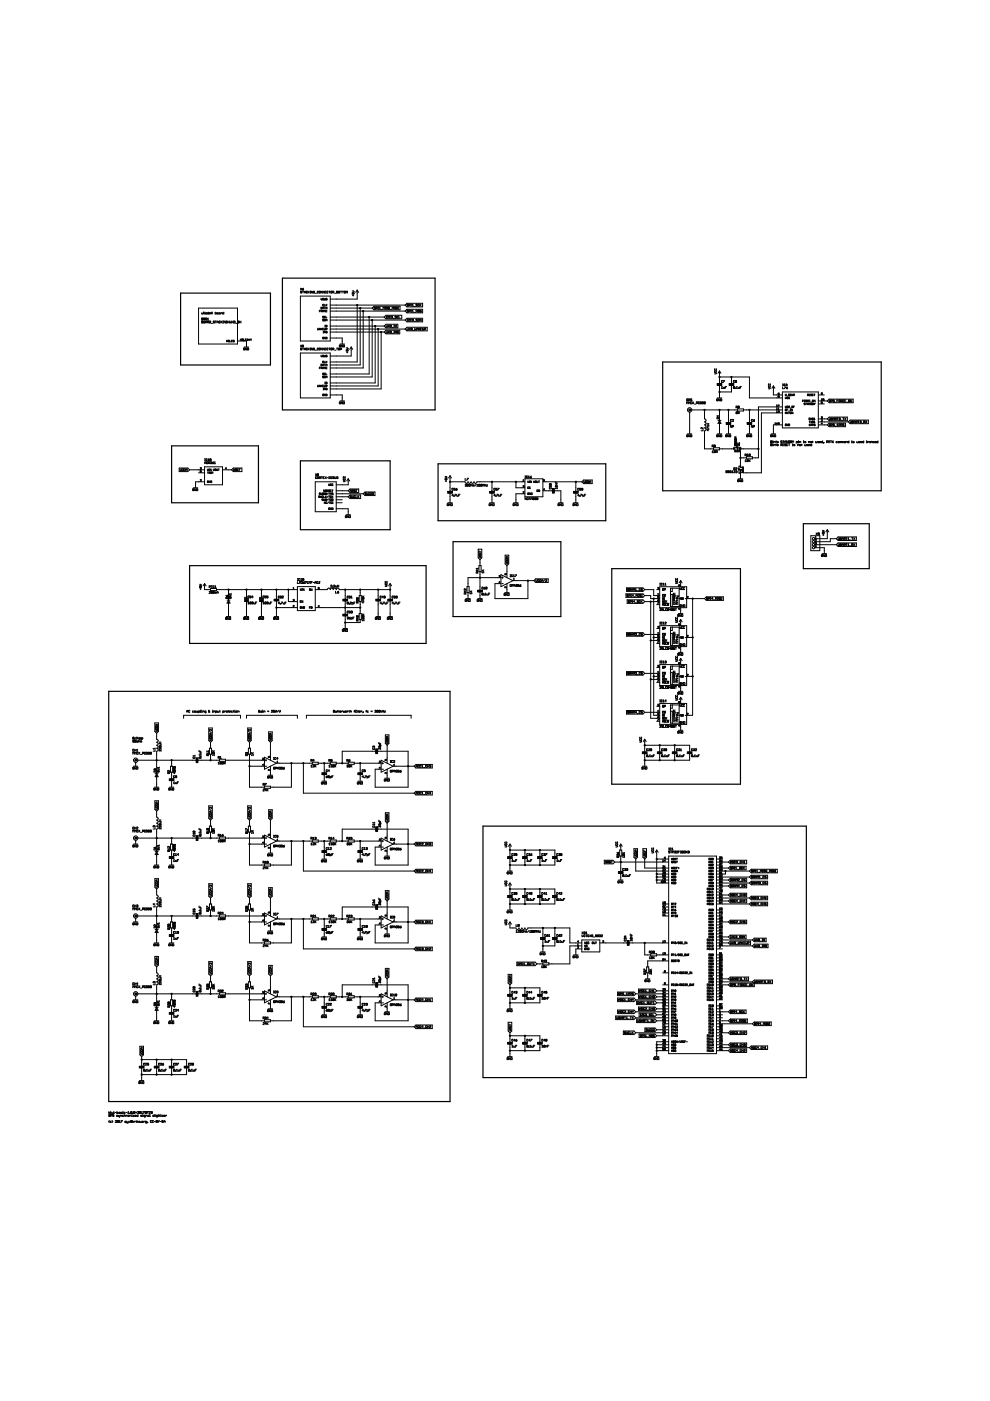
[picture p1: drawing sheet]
<svg xmlns="http://www.w3.org/2000/svg" width="210mm" height="297mm" viewBox="0 0 210 297" stroke-linecap="round" stroke-linejoin="round" font-family="sans-serif">
<g fill="none" stroke="#000" stroke-width=".21">
<path d="M42.1 65.3h8.3v7.6h-8.3zM42.8 66.3v.3h.2v-.3M42.8 67.4l.2 .1-.1 .3h-.1zM42.8 68.1h.2l-.1 .4h-.1zM42.8 68.3h.1M42.8 67.6h.1M43.2 67.7l.2-.1v-.2h-.2v.4M43.2 68.1h.2v.4l-.2-.1zM43.3 67.7l.1 .1M43.4 66.2v.4l-.2-.4v.4M43.6 68.3h.2M43.6 66.4l.2-.1v.2l-.2 .1z"/>
<path d="M43.6 67.4l.2 .1v.3h-.2zM43.6 68.5l.1-.4 .1 .4M44 68.3h.2v-.2h-.2v.4M44 67.8h.2M44 67.6l.1-.2v.4M44.1 68.3l.1 .2M44.2 66.2v.4l-.2-.1v-.2h.2M44.4 66.4h.3l-.1-.1-.2 .1 .2 .2M44.4 68.1h.3l-.1 .4h-.2zM44.8 68.6h.3M44.8 66.2l.3 .4M45.1 66.2l-.3 .4"/>
<path d="M45.5 68.1h-.3l.3 .3h-.3M45.6 68.1h.3M45.6 66.2v.4l.3-.1-.1-.2h-.2M45.7 68.1v.4M46 66.4l.2-.1 .1 .2-.2 .1zM46 68.5l.2-.4 .1 .4M46 68.3h.3M46.5 66.3l.2 .1v.2h-.2l.2-.2M46.7 68.1h-.3v.3h.3M46.8 66.3v.3M46.8 68.1v.4M46.9 68.3l.2 .2"/>
<path d="M47.1 66.3l-.3 .1M47.1 68.1l-.3 .2M47.2 68.1h.2M47.2 68.5h.2M47.3 68.1v.4M47.5 66.2v.4l-.3-.1v-.2h.3M47.8 68.1v.4l-.3-.4v.4M48 72.1v.4M48 72.3h.3M48.2 68.1h-.3l.1 .4 .2-.1-.1-.1M48.3 72.1v.4M48.3 68.3h.3"/>
<path d="M48.3 68.1v.4M48.4 72.1l.2 .1v.3l-.2-.1zM48.6 68.1v.4M48.7 72.1v.4h.3M48.7 68.1v.4l.2-.2 .1 .2v-.4M49.1 72.3h.1M49.2 68.3h.2M49.2 68.1v.4M49.3 72.1h-.2v.4h.2M49.4 68.1v.4M49.6 68.1h.2v.4h-.2zM49.7 72.2h-.3l.2 .3-.2-.1"/>
<path d="M50 68.6h.2M50.4 72.3h1.9v1.3M50.7 68.1h-.3l.3 .3h-.3M50.8 68.3h.3M50.8 68.1v.4M50.9 71.9v.3M50.9 72h.3M51.1 68.1v.4M51.2 71.9v.3M51.4 71.9h.1v.3l-.2-.1zM51.6 71.9v.3h.3M51.8 73.6h.9"/>
<path d="M51.9 73.9h-.3v.2l.2 .1 .1-.2h-.1M52 72h.1M52.2 71.9h-.2v.3h.2M52.3 73.8v.4l-.3-.4v.4M52.3 72l.2-.1v.3M52.3 72.2h.3M52.5 73.8l.2 .1v.3h-.2zM52.7 72h.2M52.7 71.9l.2 .2M52.8 71.9v.2M52.9 71.9l-.2 .2M53.3 72h-.3l.2-.1v.3"/>
<path d="M63.7 62.8h6.3v9.5h-6.3zM63.7 74.8h6.3v9.6h-6.3zM63.7 61.1l.3 .4M63.7 73.2l.3 .4M64 73.9h-.3l.3 .2-.1 .1-.2-.1M64 61.8h-.3l.3 .2-.1 .1h-.2M64 61.1l-.3 .4M64 73.2l-.3 .4M64.1 73.8h.3M64.1 61.3l.3 .1-.2 .1zM64.1 61.7h.3M64.2 61.7v.4"/>
<path d="M64.2 73.8v.4M64.4 73.2h-.3v.2h.3l-.1 .2-.2-.1M64.4 61.1l-.3 .2M64.5 74h.3M64.5 62.1l.2-.4 .1 .4M64.5 74.2l.2-.4 .1 .4M64.5 61.9h.3M65.2 73.9h-.3v.2h.3M65.2 61.8h-.3v.3h.3M65.3 61.7v.4M65.3 73.8v.4M65.4 61.9l.2 .2"/>
<path d="M65.4 74l.2 .2M65.6 61.7l-.3 .3M65.6 73.8l-.3 .3M65.8 73.8h.1M65.8 74.2h.1M65.8 61.7h.1M65.8 62.1h.1M65.8 61.7v.4M65.8 73.8v.4M66.3 61.7v.4l-.3-.4v.4M66.3 73.8v.4l-.3-.4v.4M66.7 73.9h-.3v.2l.2 .1 .1-.2h-.1"/>
<path d="M66.7 61.8h-.3v.3h.2l.1-.2h-.1M66.8 62.2h.3M66.8 74.3h.3M67.4 69.6v.3h.2v-.3M67.5 73.9h-.2v.2h.2M67.5 61.8h-.2v.3h.2M67.7 73.9h.2v.3l-.2-.1zM67.7 69.9l.1-.3 .1 .3M67.7 66h.1M67.7 69.8h.2M67.7 78h.1M67.7 61.7l.2 .1v.3h-.2z"/>
<path d="M67.9 65.8h-.2v.3M67.9 77.9h-.2v.3M68.1 63.2l.1 .4 .1-.4M68.1 65.2h.2l-.1 .3h-.1zM68.1 66h.1v-.2h-.1v.3M68.1 69.6v.3M68.1 75.3l.1 .3 .1-.3M68.1 77.2l.2 .1-.1 .3h-.1zM68.1 78.1h.1v-.2h-.1v.3M68.1 69.8l.2 .1M68.2 66l.1 .1M68.2 78.1l.1 .1"/>
<path d="M68.3 69.6l-.2 .2M68.3 61.7v.4l-.2-.4v.4M68.3 73.8v.4l-.2-.4v.4M68.4 77.6l.1-.4 .1 .4M68.4 63.2l.2 .1v.3h-.2zM68.4 65.5l.1-.3 .1 .3M68.4 66.1l.1-.3 .1 .3M68.4 75.3l.2 .1v.2h-.2zM68.4 78.2l.1-.3 .1 .3M68.4 65.3h.2M68.4 66h.2M68.4 69.8h.1"/>
<path d="M68.4 63.4h.2M68.4 77.4h.2M68.4 78h.2M68.4 75.5h.2M68.5 70.6h.1M68.5 70.2h.1M68.6 70.2v.4M68.6 64.6h-.2l.1 .3 .1-.1M68.6 67.1h-.1l-.1 .1 .2 .2h-.2M68.6 67.8l-.1-.1-.1 .1 .2 .2h-.2M68.6 69.6h-.2v.3h.2M68.6 71.6h-.2v.2h.2v-.1h-.1"/>
<path d="M68.6 76.6h-.2v.3h.2M68.6 79.2l-.1-.1-.1 .1 .2 .2h-.2M68.6 79.8h-.1l-.1 .1 .2 .2h-.2M68.7 63.2l.1 .4 .2-.1v-.3M68.7 66.1v-.3h.3v.3M68.7 67.7l.3 .1-.1 .2h-.2zM68.7 70.5h.2v-.3h-.2v.4M68.7 75.3l.1 .3h.2v-.3M68.7 78.2v-.3h.3v.3M68.7 79.8h.3l-.1 .3h-.2zM68.7 61.7v.4l-.2-.4v.4M68.7 73.8v.4l-.2-.4v.4"/>
<path d="M68.7 64.5v.4h.3M68.7 69.6v.3h.2M68.7 76.6v.3h.3M68.7 65.2h.3M68.7 77.2h.3M68.9 65.2v.3M68.9 77.2v.4M68.9 69.3h.1M68.9 69h.1M68.9 70.5l.1 .1M68.9 74h.1M68.9 61.9h.1"/>
<path d="M68.9 69v.3M69 68h-.1M69 69.6v.3M69 71.5v.3l-.3-.3v.3M69 67.1h-.3v.3h.2M69 79.2h-.3v.2h.3M69 69.9h-.1M69 67.4h-.1M69.1 71.5l.2 .1v.2h-.2zM69.1 68l.1-.3 .1 .3M69.1 67.9h.2M69.1 65.5l.1-.3 .1 .3"/>
<path d="M69.1 64.5v.4M69.1 67.1v.3h.2M69.1 69h.2v.3h-.2zM69.1 69.8l.2-.1-.2-.1v.3M69.1 70.3l.2-.1v.3h-.2zM69.1 76.6v.3M69.1 77.6l.1-.4 .1 .4M69.1 79.1v.4h.2M69.1 65.3h.2M69.1 66h.1M69.1 77.4h.2M69.1 78h.1"/>
<path d="M69.1 79.9h.2M69.2 73.8h-.3v.4h.3M69.2 61.7h-.3v.4h.3M69.2 64.7l.1 .2M69.2 76.8l.1 .1M69.2 70.5l.1 .1M69.3 63.3h-.2l.2 .2v.1l-.2-.1M69.3 65.8h-.2v.3h.2M69.3 75.4h-.2l.2 .1-.2 .1M69.3 77.9h-.2v.3h.2M69.3 64.5l-.2 .2M69.3 76.6l-.2 .2"/>
<path d="M69.6 73.9h-.3v.2h.3M69.6 61.8h-.3v.3h.3M69.7 73.8h.3M69.7 61.7h.3M69.8 61.7v.4M69.8 73.8v.4M70 71.7h2.6v1.2M70 67.9h15.9M70 65.3h8.9M70 66h15.9M70 69.8h15.9M70 67.2h11.4"/>
<path d="M70 69.1h11.4M70 70.4h11.4M70 64.7h15.9M70.1 73.9h.3l-.1 .3-.2-.1zM70.1 61.8h.3l-.1 .3h-.2zM70.5 74.1h.2l.1-.2-.3-.1v.4M70.5 62h.2l.1-.2-.3-.1v.4M70.7 62l.1 .1M70.7 74.1l.1 .1M71 62.2h.2M71 74.3h.2M71.4 61.7l.2 .1-.1 .3h-.1z"/>
<path d="M71.4 73.8h.2M71.4 61.9h.1M71.5 73.8v.4M71.8 61.8h.2l-.1 .3h-.1zM71.8 73.9h.2l-.1 .3-.1-.1zM72.1 72.9h.9M72.2 74.1h.2v-.2l-.2-.1v.4M72.2 61.7h.2M72.2 73.2h-.3l.1 .4 .2-.1-.1-.1M72.3 61.7v.4M72.6 61.7h.2M72.6 73.2v.4l-.2-.4v.4"/>
<path d="M72.7 61.7v.4M72.8 73.2h.2v.4h-.2zM73 61.7l.2 .1v.3h-.2zM73.4 73.7l.4 .2-.4 .1M73.4 62.1v-.4l.1 .2 .2-.2v.4M73.4 74.1v.3h.2v-.3l.2 .1-.1 .2M73.5 74.7h.2M73.6 74.5v.3M74.5 73.6v1.9h-4.5M74.5 73.6l.3 .5M74.5 73.6l-.4 .5M74.7 62.1v.3h.2v-.3h.2l-.1 .3"/>
<path d="M74.7 61.7l.4 .1-.4 .2M74.7 62.6h.3M74.9 62.5v.3M75.7 61.5v1.9h-5.7M75.7 64.7v12.1h-5.7M75.7 61.5l.4 .5M75.7 61.5l-.3 .5M76.4 65.3v12.1h-6.4M77 66v12h-7M78.3 67.2v12.1h-8.3M78.9 65.3l.4-.4h5.5v.8h-5.5zM78.9 67.9v12h-8.9"/>
<path d="M79.5 69.1v12.1h-9.5M79.6 65.2h-.3l.3 .2-.1 .1h-.2M79.7 65.4l.3-.1-.1-.2h-.2v.4M80.1 65.5h.2M80.1 65.1h.2M80.2 69.8v12h-10.2M80.2 65.1v.4M80.4 65.3l.1-.2v.4M80.4 65.5h.3M80.8 65.6h.3M80.8 70.4v12.1h-10.8M81.2 65.5v-.4l.2 .2 .1-.2v.4"/>
<path d="M81.6 65.5h.2M81.6 65.1h.2M81.7 65.1v.4M81.8 70h3v.8h-3l-.4-.4zM81.8 66.8h3.4v.8h-3.4l-.4-.4zM81.8 68.7h2.5v.8h-2.5l-.4-.4zM81.9 68.9v.4h.2v-.4M81.9 70.2v.4l.2-.1v-.3M81.9 67.4h.1M81.9 67h.1M81.9 67v.4M82.1 67.1h.3l-.3 .3h.3"/>
<path d="M82.2 65.2h-.3l.3 .3h-.3M82.3 68.9l.2 .4M82.3 70.2l.2 .4M82.4 65.1l.2 .1-.1 .3h-.2zM82.5 68.9l-.2 .4M82.5 70.2l-.2 .4M82.7 68.9l.3 .1-.1 .3h-.2zM82.7 70.2l.3 .1-.1 .3h-.2zM82.7 69.1h.2M82.7 70.4h.2M82.7 65.6h.3M82.8 67.1h-.3v.3h.3"/>
<path d="M83 67.1l.1-.1v.2M83.1 67.2h.1M83.1 69.4h.3M83.1 70.7h.3M83.1 65.5v-.4l.2 .2 .1-.2v.4M83.1 67.2l.1 .2h-.2M83.4 67.5h.2M83.5 68.9h.1M83.5 70.2h.1M83.5 69.3h.1M83.5 70.6h.1M83.6 68.9v.4"/>
<path d="M83.6 70.2v.4M83.6 65.1l.2 .1v.3h-.3zM83.8 68.9l.2 .1v.3h-.2zM83.8 70.5h.2v-.2l-.2-.1v.4M83.9 70.5l.1 .1M84 67.1h-.2l.2 .2v.1h-.2M84.2 65.2h-.3l.3 .2v.1h-.3M84.2 70.2l.3 .1-.1 .3-.2-.1zM84.3 70.5l.2 .1M84.4 65.5h.1M84.4 65.1h.1M84.4 65.1v.4"/>
<path d="M84.5 67.1h-.3v.3h.3M84.6 67v.4h.3M85.9 69.8l.4-.4h4.3v.7h-4.3zM85.9 66l.4-.4h3.3v.7h-3.3zM85.9 67.9l.4-.4h3.3v.7h-3.3zM86.3 64.3h3.3v.8h-3.3l-.4-.4zM86.3 68.1h.1M86.3 67.7h.1M86.3 69.6l.1 .4 .2-.1v-.3M86.4 67.7v.4M86.6 67.7h.2l-.2 .4h.2M86.6 64.6h-.3l.3 .1-.1 .2-.2-.1"/>
<path d="M86.6 65.8h-.3l.3 .2-.1 .2-.2-.1M86.7 64.7h.2l.1-.1-.3-.1v.4M86.7 66h.2l.1-.2h-.3v.4M86.7 69.6l.3 .4M87 69.6l-.3 .4M87.1 69.6h.3l-.1 .4h-.2zM87.1 64.5h.1M87.1 64.9h.1M87.1 65.8h.1M87.1 69.8h.2M87.1 66.2h.1M87.2 64.5v.4"/>
<path d="M87.2 65.8v.4M87.2 67.7h-.2v.3h.2M87.4 67.7h.2v.2M87.4 64.9h.3M87.4 64.6l.1-.1v.4M87.4 65.9l.1-.1v.4M87.4 66.2h.3M87.5 67.9h.1M87.5 70h.3M87.6 67.9l.1 .1h-.3M87.8 65h.3M87.8 66.2h.3"/>
<path d="M87.8 68.1h.3M87.9 69.6v.4l.2-.2 .1 .2v-.4M88.3 69.8h.3M88.3 70l.2-.4 .1 .4M88.5 67.7h-.3l.3 .2-.1 .2-.2-.1M88.5 64.6h-.3l.3 .1-.1 .2-.2-.1M88.5 65.8v.4l-.3-.4v.4M88.6 67.7h.3l-.1 .4h-.2zM88.8 69.6v.4M88.8 69.8l.2 .2M88.9 64.6h-.3v.2h.3M88.9 65.8h-.2l-.1 .1 .3 .2h-.3"/>
<path d="M89 67.9h.3M89 69.6l-.2 .2M89 64.5v.4M89 68.1l.2-.4 .1 .4M89.1 64.7l.2 .2M89.2 69.8h.1M89.3 65.8h-.2l-.1 .1 .3 .2h-.3M89.3 64.5l-.3 .2M89.4 69.6h-.2v.4h.2M89.6 69.6v.4l.3-.1v-.3M90 69.8h.2l.1-.2h-.3v.4M151.5 79l.4 .1-.4 .2"/>
<path d="M151.6 78.2v.3l.3-.1-.1-.2M151.6 78.6v.3l.3-.1-.1-.2M152.5 79.9h6.4v4.5h7M152.5 78.7v2.6M152.5 78.7l.4 .4M152.5 78.7l-.3 .4M155.1 79.9v1.4M38 99.2h1.8l.4 .4-.4 .4h-1.8zM38.2 99.4l.1 .4 .2-.4M38.6 99.4l.3 .1-.1 .3h-.2zM39 99.4l.3 .1-.1 .3h-.2zM39.4 99.6h.3"/>
<path d="M39.4 99.8l.2-.4 .1 .4M40.2 99.6h3.2M42.4 99.2l.2-.1v.2M42.6 99.3h.1M42.6 99.3v.2l-.2-.1M42.7 99.8h-.3v.2h.3l-.1 .1h-.2M43.4 99h3.8v3.8h-3.8zM43.4 98.3l.1-.4 .1 .4M43.4 98.1h.2M43.4 97.7h.1M43.4 97.3h.1M43.5 97.3v.4"/>
<path d="M43.8 97.9l.3 .1-.1 .3h-.2zM43.9 97.3h-.2v.3h.2M44 99.4l.1 .4 .1-.4M44.1 97.4l.1-.1v.4M44.1 97.7h.2M44.2 98.2h.2v-.3h-.2v.4M44.3 99.4h.1M44.3 99.8h.1M44.3 98.2l.2 .1M44.4 99.4v.4M44.5 97.5h.2M44.5 97.5v-.2h.2v.2"/>
<path d="M44.5 97.5v.2l.2-.1v-.1M44.6 98l.2-.1v.2M44.7 98.1h.1M44.8 99.4v.4l-.2-.4v.4M44.8 98.1v.2h-.2M45 98.1l.3 .2h-.2zM45.2 99.4l.1 .4 .1-.4M45.3 97.9l-.3 .2M45.4 98l.2-.1v.4M45.4 98.3h.3M45.6 99.5h.2l-.1 .3-.1-.1zM45.9 99.4l.1 .4 .1-.1v-.3"/>
<path d="M46.2 99.4h.3M46.4 99.4v.4M47.2 99.6h1.9M48 99.3h-.2l.1-.2v.4M49.1 99.6l.4-.4h1.8v.8h-1.8zM49.5 99.4l.1 .4 .1-.4M49.9 99.7h.2l.1-.2-.3-.1v.4M50 99.7l.2 .1M50.3 99.6h.1M50.6 99.4h-.3v.4h.3M50.7 99.6h.1M51 99.4h-.3v.4"/>
<path d="M67.4 81.7v.3h.2v-.3M67.7 82l.1-.3 .1 .3M67.7 81.8h.2M68.1 81.7v.3M68.1 81.8l.2 .2M68.3 81.7l-.2 .2M68.4 81.8h.1M68.5 82.6h.1M68.5 82.3h.1M68.6 82.3v.3M68.6 81.7h-.2v.3h.2M68.6 83.6h-.2v.3h.2v-.2h-.1"/>
<path d="M68.7 81.7l.1 .3h.2v-.3M68.7 82.5h.2v-.2h-.2v.3M68.9 81.4h.1M68.9 81h.1M68.9 82.5l.1 .1M68.9 81v.4M69 83.6v.3l-.3-.3v.3M69.1 80.1l.1-.3 .1 .3M69.1 82.4l.2-.1v.3h-.2zM69.1 81.9l.2-.2h-.2v.3M69.1 81l.2 .1v.3h-.2zM69.1 83.6h.2v.3h-.2z"/>
<path d="M69.2 82.5l.1 .1M70 83.7h2.6v1.3M72.1 85h.9M72.2 85.3h-.3l.1 .3h.2l-.1-.2M72.6 85.2v.4l-.2-.4v.4M72.8 85.2l.2 .1v.3h-.2zM145.6 85.6v-.4l.1 .1 .2-.1v.4M145.7 92h1M145.9 84.6h-.3l.1 .4 .2-.1-.2-.1M145.9 92.3h-.3l.1 .3 .2-.1-.2-.1M146 84.9l.3-.1v-.2h-.3v.4M146 85.6v-.4l.1 .1 .2-.1v.4"/>
<path d="M146.2 87.4v4.6M146.2 86.9h10.2M146.3 92.2v.4l-.3-.4v.4M146.4 92.2l.3 .1-.1 .3h-.2zM146.7 85.3h-.3v.3h.3M146.7 84.6h-.2l-.1 .1 .3 .2h-.3M146.8 85.2l.3 .4M147.1 85.2l-.3 .4M147.2 85.7h.3M147.6 85.5h.2l.1-.2-.3-.1v.4M148.3 85.3h-.3v.3h.3M148.5 85.2l.2 .1v.3h-.2z"/>
<path d="M148.5 85.4h.2M149.1 90.7v.2l-.3-.2h-.2l.1 .2M149.1 91.1v.2h-.5M149.1 85.4h-.2v-.2l.2 .1v.3h-.2M149.4 86.9v1.9a.32 .32 0 0 1 .3 .3 .32 .32 0 0 1-.3 .4 .32 .32 0 0 1 .3 .3 .32 .32 0 0 1-.3 .3 .32 .32 0 0 1 .3 .3 .32 .32 0 0 1-.3 .3 .32 .32 0 0 1 .3 .3 .32 .32 0 0 1-.3 .4v3.8h1.9M149.5 85.3h-.2v.3M149.5 85.3v.3h-.2M149.5 85.3l-.2 .3M149.9 90.9v-.2l.4 .2M149.9 90.1h.4M149.9 89.8h.4M150.1 91.1v.2l-.2-.2h.4"/>
<path d="M150.1 89.8v.3M150.3 90.3h-.2v.2h.2M151 95.7l.1-.1v.4M151 96h.3M151 94.6h.2l.1-.2h-.3v.4M151.1 94.6l.2 .2M151.3 94.9h1.2v.5h-1.2zM151.7 95.6v.3h-.3M151.7 94.6h-.2v-.2h.2v.3h-.3M151.7 95.6h-.2l-.1 .3M151.7 95.6l-.3 .3M151.8 95.8h.2l.1-.2h-.3v.4"/>
<path d="M151.9 95.8l.2 .2M152 88.6l.4-.1v.3h-.4zM152.1 84.4h.9M152.1 92h.9M152.2 92.3h-.3l.1 .3 .2-.1-.1-.1M152.2 84.6h-.3l.1 .4 .2-.1-.1-.1M152.2 88.1v.3l-.2-.2h.4M152.2 89.1h.7M152.5 95.2h3.4v.3M152.5 81.7v2.7M152.5 86.9v5.1M152.5 89.1l.4 .7h-.7z"/>
<path d="M152.6 84.6v.4l-.2-.4v.4M152.6 92.2v.4l-.2-.4v.4M152.8 84.6h.2v.4h-.2zM152.8 92.2l.2 .1v.3h-.2zM153 82.1l.1-.2v.5M153 82.4h.2M153.2 80.8h-.2v.3l.2-.1M153.4 82.1v.3h.2v-.3M153.4 80.7h.2l-.2 .4M153.8 82.1h.1M153.9 99.8l.3 .1-.1 .3h-.2zM154 92h.9"/>
<path d="M154.1 81.9h-.3v.5M154.1 92.3h-.3l.1 .3 .2-.1-.1-.1M154.5 86.9v2.7M154.5 90v2M154.5 92.2v.4l-.2-.4v.4M154.6 99.9h-.3l.3 .3h-.3M154.7 92.2l.2 .1v.3h-.2zM155 99.9l-.2-.1-.1 .1 .3 .3h-.3M155.1 81.7v1.4h-2.6M155.1 89h-.2v.3h.2M155.1 90.2v.4l-.2-.4v.4M155.2 99.9l.1-.1v.4"/>
<path d="M155.3 90.5l.2-.1v-.2h-.2v.4M155.3 89l.2-.1v.2l-.2 .2h.2M155.6 99.9h.2l-.2 .3h.2M155.6 95.2v-.4h1.5v.4M155.6 99.2l.2 .1v.3l-.2-.1zM155.7 99.5l.1 .1M155.7 95.8h1.3v3.3h.4M155.8 82l-.1 .4-.2-.1M155.8 82l-.2-.1-.1 .4M155.8 80.8h-.3l.1 .3 .2-.1M155.8 82l-.3 .3M155.8 93.4v.3l.2-.3 .2 .1-.1 .2"/>
<path d="M155.8 93.8v.3l.2-.3 .2 .1-.1 .2M155.8 94.2l.4 .1v.2h-.5zM155.9 82.3h.1M156 92.6v.3l-.3-.2h.5M156 93.1h.2l-.1 .2-.1-.1M156 93.1h-.3l.1 .2 .2-.1M156 93.1v.1M156 94.3v.2M156 99.9l.2-.1v.2M156 80.9v-.2l.2 .1-.1 .1M156 80.9v.2l.2-.1-.1-.1M156 99.3h.3l-.3 .3h.3"/>
<path d="M156 80.9h.1M156.1 86.4h.2v-.2l-.2-.1v.4M156.1 82.1l.2-.2v.5M156.1 82.4h.3M156.2 94.7l.2 .1-.2 .2zM156.2 86.4l.1 .1M156.2 94.8v.1zM156.3 87.4h-.2v.3M156.3 87.4v.3h-.2M156.3 87.4l-.2 .3M156.4 86.7h1.2v.4h-1.2zM156.4 94.7v.3"/>
<path d="M156.4 95.2v.3M156.4 95.2v.1M156.4 95.2h4.4M156.4 95.2l.1 .2h-.2zM156.4 94.2h.3l.1 .2-.4 .1zM156.5 87.6l.2-.1v-.2h-.2v.4M156.5 82.1l.1 .3h.2v-.3M156.5 86.3v.2l.2-.1v-.1M156.5 86.3v-.2l.2 .1v.1M156.5 86.3h.2M156.5 99.4h.3M156.6 87.6l.1 .1"/>
<path d="M156.7 99.4l.1 .2h-.3zM156.7 99.5h.1M156.8 93.8v.3M156.8 94.2l-.1 .2M156.8 94h-.4l.1 .1M156.9 95.2v.3M156.9 82.1h.2M157 98.8h-.3v1.5h.3M157 97.1h1.3M157.1 99.5l.2 .1-.2 .1zM157.2 81.9h-.3v.5M157.2 99.6l-.1-.1v.2l.1-.1"/>
<path d="M157.4 99.6h-.4v1.9M157.6 86.9h8.3M158 97.6l.1-.1v.4M158 97.9h.2M158 96.5h.2v-.2h-.2v.4M158.1 96.5l.1 .2M158.3 96.8h1.2v.5h-1.2zM158.4 96.4l.1-.1v.4M158.4 96.7h.2M158.4 92h1M158.6 92.3h-.3v.3l.3-.1-.2-.1M158.6 97.5v.3h-.2"/>
<path d="M158.6 97.5h-.2v.3M158.6 97.5l-.2 .3M158.8 97.5v.4M158.9 97.7l.2 .2M158.9 86.9v2.7M158.9 90v2M159 92.2v.4l-.3-.4v.4M159.1 96.3h-.2l-.1 .3M159.1 97.5l-.3 .2M159.1 96.3v.3h-.3M159.1 96.3l-.3 .3M159.1 92.2l.3 .1-.1 .3h-.2z"/>
<path d="M159.6 89h-.3l.1 .3h.2M159.6 90.2v.4l-.3-.4v.4M159.7 90.5l.3-.1-.1-.2h-.2v.4M159.7 89.1l.3 .1-.1 .1zM160 88.9l-.3 .2M162.9 82.2l.4 .1-.4 .1M163 81.8v.2h.3v-.2M163 81.4v.2h.3v-.2M163.4 93.6l.2 .1zM163.4 94.2l.2 .2zM163.5 92h1M163.6 93.7v-.2h-.2v.3h.2"/>
<path d="M163.6 94.4v-.2l-.2-.1v.3h.2M163.6 92.3h-.2v.3l.2-.1-.1-.1M163.8 93.9h.1M163.8 93.6l.1 .3M163.8 94.2l.1 .3M163.8 94.5h.1M163.9 93.4v.1M163.9 94v.1M164 81.8v1.9h1.9M164 81.8l.3 .5M164 81.8l-.3 .5M164 93.9v-.3l.3 .1v.2"/>
<path d="M164 92.2v.4l-.2-.4v.4M164 94.5v-.3l.3 .1v.2M164.2 92.2l.3 .1-.1 .3h-.2zM164.3 89.7l.1-.1v.4M164.3 90h.2M164.5 93.7h.1M164.5 94.3h.1M164.6 93.5l-.1 .4M164.6 94.1l-.1 .4M164.6 85.9l.1-.1v.4M164.6 86.6l.1-.1v.3M164.6 87.2l.1-.1v.3"/>
<path d="M164.6 89.7l.2 .2M164.6 89.8h.2M164.6 86.8h.2M164.6 87.4h.2M164.6 86.2h.2M164.7 93.7l.2-.1 .1 .2-.2 .1zM164.7 94.3l.2-.1 .1 .2-.2 .1zM164.7 89.7v.2M164.8 89.7l-.2 .2M165 83.5l.2 .1h-.2zM165 89.9h.2M165 87.4h.2"/>
<path d="M165 89.7h.2l-.1 .1M165 87.1h.2l-.1 .2M165 86.8h.2M165 86.6l.1-.1v.3M165 84.1v.2l.2-.1-.1-.1M165 84.1v-.2l.2 .1-.1 .1M165 84.1h.1M165.1 89.8h.1M165.1 87.3h.1M165.1 89.8l.1 .1M165.2 87.3v.1M165.2 89.9h.1"/>
<path d="M165.2 86h-.2l.1-.2v.4M165.2 83.3l-.2 .2M165.5 94.4h.3v-.3h-.3v.4M165.7 94.4l.1 .1M165.8 93.5h-.3l.3 .2v.2l-.3-.1M165.9 83.1h7.6v7.6h-7.6zM165.9 87.5h-4.5v12.7h-3.8v-1.2M165.9 90.1h-1.9v1.9M165.9 86.3h-5.1v10.8h-1.3M165.9 82.1v.3h.3M165.9 81.8h.2M165.9 81.4h.2"/>
<path d="M166 93.5h.2M166 94.3h.1M166 81.4v.4M166.1 93.5v.4M166.2 94.1h-.2v.4h.2M166.3 82.1h.3l-.3 .3M166.4 93.7h.2M166.4 93.9l.1-.4 .1 .4M166.5 81.5h-.3l.1 .3 .2-.1M166.5 83.6l.1 .3 .1-.3M166.5 84.2l.1 .3 .1-.3M166.5 86.1l.1 .3 .1-.3"/>
<path d="M166.5 87h.2v-.2l-.2-.1v.4M166.5 87.7l.1-.3 .1 .3M166.5 87.5h.2M166.6 81.5l.2-.1v.2M166.6 87l.1 .1M166.6 94.2l-.2-.1v.1l.2 .2h-.2M166.7 90h-.2v.2l.2 .1v-.2h-.1M166.7 81.6h.1M166.8 82.3l.2 .1h-.2zM166.8 94.3h.1M166.8 81.6v.2l-.2-.1M166.8 86.9h.2"/>
<path d="M166.8 84h.3M167 82.1l-.2 .2M167 93.5v.4l-.2-.4v.4M167 94.1h-.2v.4h.2M167.1 84.3h-.3v.2h.3M167.1 86.2h-.3v.2h.3M167.1 86.7h-.3v.4M167.1 87.4v.3l-.3-.3v.3M167.1 89.9v.4l-.3-.4v.4M167.2 93.5h.2v.4h-.2zM167.2 83.6h.2v.3h-.2zM167.2 89.9l.2 .1v.3h-.2z"/>
<path d="M167.2 94.1h.2M167.2 83.7h.2M167.2 87.1h.2M167.2 87.4h.2M167.3 87.4v.3M167.3 94.1v.4M167.4 84.3h-.2v.2h.2M167.4 86.2h-.2v.2h.2M167.5 87.4h.3l-.1 .3h-.2zM167.5 86.7h.2M167.5 87.1h.2M167.5 86.5h.3"/>
<path d="M167.6 93.5h.3l-.1 .4h-.2zM167.6 93.7h.2M167.6 86.7v.4M167.8 83.6h-.3v.3h.3M167.9 83.6v.3M167.9 86.3l.2-.1-.2-.1v.3M168 83.7l.1 .2M168 86.7v.4l-.2-.4v.4M168 93.5l.1 .2M168 94.5h.1M168 94.2l.1 .3M168 86.3l.1 .1"/>
<path d="M168.1 94v.1M168.1 87.4v.3l-.2-.3v.3M168.1 83.6l-.2 .2M168.1 93.7v.2M168.2 83.8h.2v-.2h-.2v.3M168.2 86.3h.2M168.3 93.5l-.2 .2M168.5 86.1h-.3v.3M168.6 94.2l-.3 .1 .3 .1-.3 .1M168.8 93.9l.3-.1-.1-.2h-.2v.4M169.1 94.5v-.3l.3 .1v.2M169.2 93.9h.2"/>
<path d="M169.2 93.6l.1 .3M169.3 93.4v.1M169.5 93.9v-.3h.2l.1 .3M169.6 94.2l.2 .1-.1 .2-.2-.1zM169.9 94.2h.2M170 94.2l.1 .3M170.1 85h.1M170.3 93.9h.2M170.3 93.6l.1 .3M170.4 84.8h-.3v.4M170.4 93.4v.1M170.5 85.5h.2"/>
<path d="M170.5 85.6l.2 .1-.2 .1M170.5 84.9l.2-.1v.4l-.2-.1zM170.5 85.5v.1M170.6 94.2l.1 .3h.2v-.3M170.8 85.5h.3M170.8 85.1l.3-.2-.3-.1v.4M170.9 93.6l-.3 .1 .3 .1-.3 .1M170.9 85.1l.2 .1M170.9 85.5v.3M171.2 83.8l.2-.2h-.2v.3M171.2 85.8l.1-.3 .1 .3M171.2 85.6h.2"/>
<path d="M171.3 94.2h-.2l.2 .2-.3 .1M171.3 83.8l.1 .1M171.4 93.9v-.3h.2l.1 .3M171.4 94.4h.3l-.1-.2-.2 .1 .2 .2M171.4 84.9h-.2v.3l.2-.1M171.5 90l.2-.1v.4M171.5 90.3h.3M171.5 83.7h.2M171.5 85h.2M171.5 88.9h.2M171.5 89.3h.3M171.7 89.3v.3"/>
<path d="M171.7 88.9l.1 .1M171.7 88.9l.1-.2-.3-.1v.4M171.8 83.6h-.3v.3h.3M171.8 84.8h-.3v.4h.3M171.8 85.5v.3l-.3-.3v.3M171.8 93.7l.2-.1 .1 .2-.2 .1zM171.9 85.5h.2v.3h-.2zM171.9 90.1h.2v-.1l-.2-.1v.4M171.9 85.2h.2M171.9 88.6l.2 .4M171.9 89.3l.2 .3M172.1 94.1v.4l-.3-.1 .1-.2h.2"/>
<path d="M172.1 83.6h-.2l.2 .3h-.2M172.1 88.6l-.2 .4M172.1 89.3l-.2 .3M172.2 93.6h.2M172.2 90.1h.2l.1-.1-.3-.1v.4M172.2 85.6h.2M172.2 83.7h.2M172.2 89.3h.3l-.1 .3h-.2zM172.2 88.6l.3 .1-.1 .3h-.2zM172.3 93.5l.1 .4M172.3 84.8l.2 .1-.1 .3-.2-.1zM172.5 85.6h-.1"/>
<path d="M172.5 85.5h-.3v.3h.3l-.1-.2M172.5 83.6h-.3v.3h.3M172.5 85.5v.1M172.6 89.4l.1-.1v.3M172.6 83.6h.2M172.6 89.6h.2M172.6 85.5l.1 .1M172.6 88.8l.1-.2v.4M172.6 89h.2M172.7 83.6v.3M172.7 85.6v.2M172.8 90h-.2l.2 .1v.2l-.2-.1"/>
<path d="M172.8 84.8v.4l-.2-.4v.4M172.8 85.5l-.1 .1M172.9 93.6l.1 .3h.2v-.3M173.5 85.6h1.3M173.5 90.1h1.9M173.5 83.7h1.3M173.5 85h1.9M173.5 88.8h1.9M173.5 89.5h6.4M173.6 93.6l-.3 .1 .3 .1-.3 .1M173.7 93.7h.3l-.1-.1-.2 .1 .2 .2M174.1 88.6h.2"/>
<path d="M174.1 89h.2l-.2 .3h.2M174.1 88.4h.2v.1M174.1 84.7l.1-.1v.3M174.1 84.9h.2M174.2 88.5h.1M174.3 88.5v.1M174.3 83.5h-.1v-.2h.1v.3h-.2M174.3 85.2h-.2v.2h.2v.1h-.2M174.3 89.8h-.2l.2-.2v.4M174.3 88.6h.1M174.4 93.5v.4h-.2l-.1-.2 .3-.1M174.5 84.7v-.1h.2l-.1 .1"/>
<path d="M174.5 84.7v.2l.2-.1-.1-.1M174.5 84.7h.1M174.7 93.9h.1M174.7 93.9l-.1 .1M175.2 93.7h.2l.1-.2h-.3v.4M175.6 93.9v-.4l.2 .1 .1-.1v.4M175.8 89.7h3.5v.8h-3.5l-.4-.4zM175.8 88.4h3.9v.8h-3.9l-.4-.4zM175.8 84.6h5.1v.8h-5.1l-.4-.4zM175.8 88.6l.1 .4 .2-.1v-.3M176 93.5h.3M176.1 84.9h-.3v.2l.2 .1 .1-.2h-.2"/>
<path d="M176.1 90h-.3v.2l.2 .1 .1-.2h-.2M176.2 93.5v.4M176.2 85.1l.3-.1-.1-.2h-.2v.4M176.2 90.1h.3l-.1-.2h-.2v.4M176.5 93.5v.4M176.5 88.7h-.3l.3 .2-.1 .1-.2-.1M176.5 93.7l.2 .2M176.6 89l.2-.4 .1 .4M176.6 88.8h.3M176.7 93.5l-.2 .2M176.9 84.9l-.2-.1-.1 .1 .3 .2h-.3M176.9 90l-.2-.1-.1 .1 .3 .2h-.3"/>
<path d="M177 88.9l.3-.1-.1-.2h-.2v.4M177 85.3h.3M177 90.4h.3M177.2 88.9l.1 .1M177.4 85h.2M177.4 88.6h.3M177.4 90l.2-.1v.4M177.4 90.3h.3M177.5 93.6l-.2 .1v.1l.2 .1M177.6 88.6v.4M177.7 93.7l.2-.1 .1 .2-.2 .1zM177.7 84.8h-.3v.4"/>
<path d="M177.9 90.1h.2v-.1l-.2-.1v.4M177.9 88.7l.2-.1v.2M177.9 84.8l.2 .1v.3l-.2-.1zM178 88.8h.1M178.1 88.8v.2l-.2-.1M178.2 93.7l-.1-.1v.3M178.2 93.7v.2M178.2 93.7h.2v.2M178.3 85.1l.2-.1v-.2h-.2v.4M178.3 90.1h.2v-.2h-.2v.4M178.3 89.1h.2M178.4 85.1l.1 .1"/>
<path d="M178.6 93.7l-.1-.1v.3M178.6 93.7v.2M178.6 93.7h.2v.2M178.7 88.6h.2M178.8 88.6v.4M178.9 84.9h-.2l.1 .3 .1-.1M178.9 90h-.2l.2 .1v.2l-.2-.1M179 93.6l.2 .1v.2h-.2v-.2h.2M179.1 85h.1M179.1 88.6l.3 .4M179.3 93.9v-.3h.2l.1 .3M179.4 84.8h-.3v.4h.3"/>
<path d="M179.4 88.6l-.3 .4M179.5 85.3h.3M180 84.8l.2 .1-.1 .3-.2-.1zM180 93.5v.4l-.3-.1v-.1l.3-.1M180.2 89.1h3.9v.7h-3.9l-.3-.3zM180.3 89.2v.5l.2-.1v-.4M180.6 93.9h.1M180.6 93.6v.3M180.6 84.8v.4l-.3-.4v.4M180.6 93.4v.1M180.9 89.3h-.2l.2 .2v.2l-.2-.1M181.1 89.5h.2"/>
<path d="M181.1 89.7l.1-.5 .1 .5M181.1 93.6h-.2l.2 .2-.3 .1M181.5 89.5h.3l-.1-.3h-.2v.5M181.6 89.5l.2 .2M181.7 93.6v.3h.2v-.3M181.9 89.2h.3M182 89.2v.5M182.3 89.3l.2-.1v.3M182.3 93.6l-.2 .1 .2 .1-.2 .1M182.4 89.5h.1M182.5 93.7h.2v-.1l-.2 .1 .2 .2M182.5 89.5v.2l-.2-.1"/>
<path d="M182.7 89.7h.3M183.1 89.5h.3l-.1-.3h-.2v.5M183.1 93.5v.4h-.2v-.2l.2-.1M183.3 89.5l.1 .2M183.5 89.2l.3 .5M183.7 93.9h.1M183.7 93.6l.1 .3M183.8 93.4v.1M183.8 89.2l-.3 .5M184 93.9v-.3h.2v.3M184.6 93.6l-.2 .1 .2 .1-.2 .1M184.8 93.6h.1"/>
<path d="M184.8 93.5l.1 .4M185.1 93.7h.2v-.1l-.2 .1 .2 .2M185.5 93.6l.2 .1v.2h-.2v-.2h.2M186.1 93.5v.4l-.2-.1v-.1l.2-.1M41 103.4h.9M41.1 103.7h-.2v.3h.1l.1-.2h-.1M41.5 103.6v.4l-.2-.4v.4M41.7 103.6l.2 .1v.3h-.2zM42.1 100.2h1.3M42.4 101.7h.2l-.2 .3h.3M43.4 102.2h-1.9v1.2M44 100.1h.2"/>
<path d="M44.1 100.1v.3M44.2 102h-.2v.3h.2l-.1-.1M44.3 100.3h.2l.1-.2h-.3v.3M44.4 100.3l.2 .1M44.6 102v.3l-.3-.3v.3M44.7 102h.2v.3h-.2zM44.7 100.1h.1M44.7 100.4h.1M44.7 100.1v.3M44.9 100.4v-.3h.2v.3M66.8 102.2h4.5v6.3h-4.5zM66.9 100.5l.2 .3"/>
<path d="M67.1 101.2h-.2l.1 .3 .1-.1M67.1 100.5l-.2 .3M67.4 101.1l.1 .1v.3l-.2-.1zM67.4 100.6v-.1h.1v.1M67.4 100.6v.2h.1v-.2M67.4 100.6h.1M67.7 101.3h.2l.1-.1-.3-.1v.4M67.8 105.2h-.2l.2 .3-.2-.1M67.8 101.3l.2 .2M67.9 104.6h-.2l.2 .2h-.2M67.9 105.2v.3h.3v-.3M68.1 104.5v.4h.2v-.4"/>
<path d="M68.1 101.1h.3M68.2 101.1v.4M68.4 104.5l.2 .1v.3h-.2zM68.5 105.8h-.2l.2 .3h-.2M68.5 101.3h.1M68.5 105.2h-.2v.3l.2-.1M68.6 105.8v.3h.3v-.3M68.6 105.2v.3h.3M68.7 104.5h.2M68.7 104.9h.2M68.8 101.1h-.3v.4h.3M68.8 104.5v.4"/>
<path d="M68.9 103.9v.3l-.3-.3v.3M68.9 101.1l.3 .4M69 104.1h.2v-.2h-.2v.3M69 104.6h.2v.3l-.2-.1zM69 105.2v.3M69 105.8h.2v.3h-.2zM69 106.4v.4l-.3-.4v.4M69 105.3l.2 .2M69.1 104.1l.1 .1M69.2 101.1l-.3 .4M69.2 105.2l-.2 .2M69.3 104.1h.1"/>
<path d="M69.3 106.5h-.2v.2h.2M69.3 101.3h.3M69.6 103.9h-.3v.3h.3M69.6 104.5l-.3 .4M69.6 105.2l-.3 .3M69.6 105.8l-.3 .3M69.7 102.6l.1 .4 .1-.4M69.7 105.8h.2M69.7 104.5h.2M69.7 105.2h.2M69.7 106.4l-.3 .4M69.7 101.1l.3 .1-.1 .3h-.2z"/>
<path d="M69.8 104.5v.4M69.8 105.2v.3M69.8 105.8v.3M69.8 106.4h.2M69.9 103.9h-.2l.2 .2-.2 .1M69.9 107.7h-.2v.3h.1l.1-.1h-.1M69.9 106.4v.4M70 104.9v-.4h.3v.4M70 105.8h.3l-.1 .3h-.2zM70 104.1h.1M70.1 106.4l.3 .1-.1 .3h-.2zM70.2 101.3h.1"/>
<path d="M70.3 107.7v.3l-.3-.3v.3M70.3 102.7h-.3v.2h.3M70.3 103.9h-.3v.3h.3M70.3 105.2h-.3v.2h.3M70.4 105.2v.3M70.4 105.8h.2l-.1 .3h-.1zM70.4 107.7h.2l-.1 .3h-.1zM70.4 103.9h.2M70.4 101.1h-.2v.4h.2M70.4 105.3l.2 .2M70.5 103.9v.3M70.5 106.4h.1"/>
<path d="M70.5 106.8h.1M70.5 106.4v.4M70.6 101.1l.2 .1v.3h-.2zM70.6 101.3h.2M70.6 102.7h-.2v.2h.2M70.6 104.6h-.2l.2 .2-.1 .1-.1-.1M70.6 105.2l-.2 .2M71 101.1v.4l.2-.1v-.3M71.3 107.9h2.5v1.2M71.3 106h1.3M71.3 104.1h2.5M71.3 104.7h5.7"/>
<path d="M71.3 105.3h2.5M71.3 106.6h1.3M71.6 101.2h-.2l.1 .3 .1-.1-.1-.1M72.8 101.9l.4 .1-.4 .1M72.9 101v.3l.3-.1-.1-.2M72.9 101.5v.2l.3-.1-.1-.1M73.4 109.1h.9M73.5 109.4h-.3l.1 .3h.2l-.1-.2M73.8 105.3l.4-.4h2.3v.8h-2.3zM73.8 101.5v1.3h-2.5M73.8 101.5l.3 .5M73.8 101.5l-.3 .5"/>
<path d="M73.9 109.3v.4l-.3-.4v.4M74 109.3l.3 .1v.3h-.3zM74.2 103.7h1.9v.7h-1.9l-.4-.3zM74.5 103.8v.4l-.3-.4v.4M74.5 105.2h-.3l.3 .2-.1 .1h-.2M74.7 104.1h.2l-.1-.3h-.1v.4M74.7 105.1v.4l.1-.1 .1 .1v-.4M74.8 104.1l.1 .1M75.3 103.9l-.2-.1v.2l.2 .2h-.2M75.3 105.2h-.2v.3h.2M75.5 105.1v.4h.2M75.5 103.8h.2"/>
<path d="M75.6 103.8v.4M75.9 105.1v.4M75.9 105.3l.2 .2M76.1 105.1l-.2 .3M77.4 104.3h2.1v.8h-2.1l-.4-.4zM77.7 104.5h-.3l.3 .3-.1 .1-.2-.1M77.8 104.5v.4l.2-.1 .1 .1v-.4M78.2 104.5h.3l-.1 .4h-.2zM78.6 104.5h.2M78.6 104.9h.2M78.7 104.5v.4M78.9 104.5h.3l-.1 .4-.2-.1z"/>
<path d="M94.4 101.5v.2h.2v-.2h.2l-.1 .2M94.4 101l.4 .2-.4 .1M94.4 102h.3M94.6 101.9v.2M95 106.6h.9M95.1 106.9h-.3v.2l.2 .1 .1-.2h-.2M95.4 102.2h3.2a.32 .32 0 0 0 .3 .3 .32 .32 0 0 0 .3-.3 .32 .32 0 0 0 .3 .3 .32 .32 0 0 0 .4-.3 .32 .32 0 0 0 .3 .3 .32 .32 0 0 0 .3-.3 .32 .32 0 0 0 .3 .3 .32 .32 0 0 0 .3-.3h10.2M95.4 100.9l.3 .4M95.4 100.9l-.3 .4M95.4 100.9v3.3M95.4 104.6v2M95.5 106.8v.4l-.3-.4v.4"/>
<path d="M95.6 106.8l.3 .1-.1 .3h-.2zM96.1 103.6h-.3v.3h.3M96.1 105h-.3l.2-.2v.4M96.2 105.1h.1M96.4 104.8h.3l-.3 .4M96.5 103.5h-.3v.2h.3l-.1 .2h-.2M96.6 103.7l.3 .2h-.2zM96.8 104.9l.1 .3h.2v-.3M96.9 103.5l-.3 .2M97.3 105h.1M97.5 104.8h-.2v.4M98.6 102.7h.2v.2"/>
<path d="M98.6 101.4v.4h.3M98.7 102.9h.1M98.8 102.9v.2l-.2-.1M99 101.4h.3l-.3 .4M99.3 102.7v.3h-.3M99.3 102.7h-.3v.3M99.3 102.7l-.3 .3M99.4 102.7h.3l-.1 .4-.2-.1zM99.8 102.9l.3-.1v.3M99.8 102.7v.4M100.4 102.9h.1v.2M100.4 102.9l-.2-.1v.3"/>
<path d="M100.4 102.9v.2M100.9 102.7l-.2 .4M101.1 103.1h.2M101.1 102.8l.1-.1v.4M101.4 116.4h.8v1.9l-.4 .4-.4-.4zM101.6 118l.4 .1-.4 .2M101.6 116.8v.2h.4M101.6 117.2v.2h.4v-.2M101.6 119.9h.4v1.3h-.4zM101.7 102.7v.3h-.2M101.7 102.7h-.2v.3M101.7 102.7l-.2 .3"/>
<path d="M101.8 116.9v.1M101.8 117.3v.1M101.8 118.7v1.2M101.8 117.8v-.2h-.2v.2h.4M102 117.6l-.2 .1M102.2 102.7h-.3v.3M102.2 102.7v.3h-.3M102.2 102.7l-.3 .3M102.3 103.1v-.4l.1 .1 .2-.1v.4M102.7 102.9h.3M102.7 102.7v.4M103 102.7v.4"/>
<path d="M103.1 102.8h.3l-.3 .3h.3M103.8 106.6h1M104 106.9h-.3v.2l.2 .1 .1-.2h-.2M104.3 102.2v2M104.3 104.6v2M104.4 106.8v.4l-.3-.4v.4M104.5 106.8l.3 .1-.1 .3h-.2zM105 103.6h-.3v.3h.3M105 105h-.3l.2-.2v.4M105.1 105.1h.1M105.3 104.8h.3l-.3 .4M105.4 103.5h-.3v.2h.3l-.1 .2h-.2"/>
<path d="M105.5 103.5h.3l-.3 .4M105.7 104.9l.1 .3h.2v-.3M106.2 105h.1M106.4 104.8h-.2v.4M107.1 117.7h.8v1.8l-.4 .4-.4-.4zM107.3 118.5l.3-.1 .1 .3h-.4zM107.3 118.9h.3l.1 .2h-.4zM107.3 119.3l.4 .1-.4 .1M107.5 118v.3M107.5 119.9v2.6M107.7 118l-.4 .2 .4 .1M108.9 106.6h1"/>
<path d="M109.1 106.9h-.3v.3l.3-.1-.2-.1M109.4 102.2v1.2h1.9M109.5 106.8v.4l-.3-.4v.4M109.6 106.8l.3 .1-.1 .3h-.2zM110.9 103h.1v.1M110.9 104.3h.2l-.2 .3h.2M110.9 101.8l.1-.1v.3M110.9 102h.2M111 103.1h.1M111 103.1v.2h-.1M111.3 101.5h3.8v3.8h-3.8zM111.3 104.7h-1.9v1.9"/>
<path d="M111.3 101.3h.1M111.3 100.9h.1M111.4 100.9v.4M111.6 105.5v.4l-.3-.4v.4M111.9 101h-.3l.1 .3h.2M111.9 102l.1 .3 .1-.3M112 101.1l.1-.2v.4M112 101.3h.3M112 105.6h-.3v.3h.3M112.1 104.6h-.2l.1 .3 .1-.1-.1-.1M112.1 103.3h-.2v.2h.2M112.1 105.8h.2l.1-.2-.3-.1v.4"/>
<path d="M112.2 102h.2M112.2 102.3h.2M112.2 103.4h.2M112.3 102v.3M112.4 101.1l.3 .2h-.2zM112.5 103.3h-.3v.3h.3M112.5 104.5v.4l-.3-.4v.4M112.5 105.5h.3l-.3 .4M112.6 104.5l.2 .1v.3h-.2zM112.7 100.9l-.3 .2M112.7 102v.3l-.2-.3v.3M113.1 102l.1 .3 .2-.3"/>
<path d="M113.2 105.6l-.3 .3M113.2 105.6l-.2-.1-.1 .4M113.2 105.6v.3h-.3M113.5 102h.2v.3h-.2zM113.6 105.6h-.2v.3M113.6 105.6v.3h-.2M113.6 105.6l-.2 .3M113.8 105.5l.2 .1v.3h-.2zM113.8 105.7h.2M113.8 102l.1 .3h.2v-.3M114.1 103.9h-.3v.3h.3M114.2 102h.2"/>
<path d="M114.2 103.9h.2v.3h-.2zM114.2 104.1h.2M114.3 102v.3M115.1 102.2h8.3M115.1 104.1h2M115.4 101.7h-.2v.2l.2-.1v.2h-.2M115.4 103.8h-.2l.2-.2v.3M116.5 103v.3h.2v-.3h.2l-.1 .3M116.5 103.4v.3l.4-.1-.1-.2M116.7 102.6h-.2v.2h.2M116.7 102.6h.2l-.1 .2h-.1M116.7 102.6v.2"/>
<path d="M117.5 104.1h1.4v2.5M117.8 102.2v.2h.4M117.8 103v.3h.3M117.8 103h.3v.3M117.8 103l.3 .3M118 102.3v.1M118.2 103.4v.3M118.2 102.6h-.3v.2h.3M118.2 103.5h-.4l.1 .2M118.4 106.6h1M118.6 106.9h-.3l.1 .3 .2-.1-.2-.1M119 106.8v.4l-.3-.4v.4"/>
<path d="M119.1 106.8l.3 .1-.1 .3h-.2zM121.6 106.6h1M121.8 106.9h-.3v.3l.3-.1-.2-.1M122.1 102.2v2M122.1 104.6v2M122.2 106.8v.4l-.3-.4v.4M122.3 106.8l.3 .1-.1 .3h-.2zM122.8 105h-.3l.2-.2v.4M122.8 103.6h-.3v.3h.3M122.9 105.1h.1M123.1 104.8h.3l-.3 .4M123.2 103.5h-.3v.2h.3l-.1 .2h-.2"/>
<path d="M123.5 104.9l.1 .3h.2v-.3M123.6 103.7h-.3l.1-.2 .2 .1v.3h-.3M123.7 101.8h1.9v.7h-1.9l-.3-.3zM123.8 101.9l.1 .4 .1-.4M123.9 105h.2M124.2 101.9l.2 .1v.3h-.2zM124.2 104.8h-.3v.4M124.6 101.9l.2 .1v.3h-.2zM125 102.2h.3M125 102.3l.1-.4 .2 .4M153.9 100h.2M155.2 100.2h.2"/>
<path d="M156.1 100h.1M156.2 100v.2h-.2M156.5 101.5h1M156.7 101.8h-.3l.1 .3h.2l-.2-.2M157 100.1h.4M157.1 101.7v.4l-.3-.4v.4M157.2 101.7l.3 .1-.1 .3h-.2zM171.9 113.6h1.9v3.2h-1.9zM172.7 116.1h2.1v1.3M172.7 115.5h4.6M172.8 113.9l.2-.2v.4M172.8 114.1h.3"/>
<path d="M172.8 114.4h.3l-.3 .3h.3M172.8 115.1l.2-.1v.2M173 115.2h.1M173 113l.3 .4M173 115.2v.2l-.2-.1M173.1 115.8h-.3l.2-.1v.3M173.3 113l-.3 .4M173.7 113.2l-.3-.1 .1-.1 .2 .1v.2h-.3M174.3 117.4h1M174.3 112.9v.2h.3l-.1-.2h.2v.2M174.3 112.5l.5 .1-.5 .1M174.4 113.4h.3"/>
<path d="M174.4 117.7h-.2v.2l.2 .1v-.2h-.1M174.6 113.3v.3M174.8 117.6v.4l-.2-.4v.4M175 117.6l.3 .1-.1 .3h-.2zM175.4 112.3v1.9h-2.7M175.4 112.3l.3 .5M175.4 112.3l-.3 .5M177.3 114.2h-1.3v.7h-3.3M177.7 115.1h3.9v.8h-3.9l-.4-.4zM177.7 113.8h3.9v.8h-3.9l-.4-.4zM177.7 114l.1 .4 .2-.1v-.3M177.7 115.3l.1 .4 .2-.1v-.3"/>
<path d="M178.4 114.1h-.3l.3 .2-.1 .1-.2-.1M178.4 115.3h-.3l.3 .2-.1 .2-.2-.1M178.5 114.4l.2-.4 .1 .4M178.5 115.7l.2-.4 .1 .4M178.5 114.2h.3M178.5 115.5h.3M178.9 114.3h.3v-.2l-.3-.1v.4M178.9 115.5h.3v-.2h-.3v.4M179.1 114.3l.1 .1M179.1 115.5l.1 .2M179.3 114h.3M179.3 115.3h.3"/>
<path d="M179.5 114v.4M179.5 115.3v.4M179.8 114.4h.2M179.8 114.1l.1-.1v.4M179.8 115.4l.1-.1v.4M179.8 115.7h.2M180.2 114.5h.2M180.2 115.7h.2M180.6 115.5h.2v-.2h-.2v.4M180.6 114h.2M180.7 115.5l.1 .2M180.7 114v.4"/>
<path d="M181 114l.3 .4M181 115.3l.3 .4M181.3 114l-.3 .4M181.3 115.3l-.3 .4M42.3 124.3v.3h.2l-.1-.2 .3-.1v.3M42.3 123.9l.4 .1-.4 .2M42.4 124.8h.3M42.5 124.7v.3M43.4 123.7v1.3h1.2M43.4 123.7l.3 .5M43.4 123.7l-.3 .5M44.3 124.5l.3-.1-.1-.2h-.2v.4"/>
<path d="M44.3 125.5l.2-.1 .1 .1-.3 .3h.3M44.6 124.8h1.3v.4h-1.3zM44.7 124.2h.3M44.9 124.2v.4M45 125.5v.3l-.3-.1M45 125.5l-.2-.1-.1 .3M45 125.5l-.3 .2M45.4 125.5v.3l-.3-.1M45.4 125.5l-.2-.1-.1 .3M45.4 124.3h-.3v.2h.3M45.4 125.5l-.3 .2M45.6 124.3l.1-.1v.4"/>
<path d="M45.6 124.6h.2M45.7 125.6l-.1-.1v.3M45.7 125.6h.1v.2M45.7 125.6v.2M45.9 125h17.2M46 125.8l.1-.4 .1 .4M46 125.6h.2M47.9 126.2l.2 .3M48 126.6h.2l.1 .3h-.4zM48 130.7h.9M48.1 131h-.3v.3h.2l.1-.2h-.1M48.1 126.3l.1-.1 .1 .2-.2 .1z"/>
<path d="M48.1 127.2h.7M48.5 125v5.7M48.5 127.2l.3 .7h-.7zM48.5 130.9v.4l-.3-.4v.4M48.6 126.6v.3h.2v-.3l.2 .1-.1 .2M48.6 126.2l.4 .1-.4 .2M48.6 130.9l.3 .1v.3h-.3zM49 125.9h-.4l.1 .2M49 125.8v.3M51.8 130.7h.9M51.9 126.7h.1M51.9 126.9h.7v.2h-.7z"/>
<path d="M51.9 131h-.3v.3h.2l.1-.2h-.1M51.9 126.6v.2M52.3 125v1.9M52.3 127.6v3.1M52.3 130.9v.4l-.3-.4v.4M52.5 130.9l.2 .1v.3h-.2zM52.6 128h.2M52.6 127.8l.1-.2v.4M52.8 126.4h-.2v.3h.2M53.2 127.7h-.2v.3M53.2 127.7v.3h-.2M53.2 126.4h-.2v.2h.2v.2l-.2-.1"/>
<path d="M53.2 127.7l-.2 .3M53.7 127.7v.3h-.3M53.7 127.7h-.3v.3M53.7 127.7l-.3 .3M53.7 126.6h-.3l.2-.2v.4M53.8 127.8v.2h.3v-.2M54.2 127.8h.1M54.5 127.6h-.3v.4M54.9 130.7h1M55 126.7h.2M55.1 126.9h.7v.2h-.7zM55.1 131h-.3v.3h.2l.1-.2h-.2"/>
<path d="M55.1 126.6v.2M55.4 125v1.9M55.4 127.6v3.1M55.5 130.9v.4l-.3-.4v.4M55.6 130.9l.3 .1-.1 .3h-.2zM55.7 128h.3M55.7 127.8l.2-.2v.4M56 126.4h-.3v.3h.3M56.4 127.7h-.3v.3M56.4 127.7v.3h-.3M56.4 126.4h-.3v.2h.3l-.1 .2-.2-.1M56.4 127.7l-.3 .3"/>
<path d="M56.8 126.4h-.2v.2h.2l-.1 .2-.1-.1M56.8 127.7h-.2v.3M56.8 127.7v.3h-.2M56.8 127.7l-.2 .3M57 127.8v.2h.2v-.2M57.4 127.8h.1M57.6 127.6h-.2v.4M58.1 130.7h1M58.3 131h-.3v.3h.2l.1-.2h-.2M58.6 125v2M58.6 127.4v3.3M58.6 128.8h4.5"/>
<path d="M58.7 130.9v.4l-.3-.4v.4M58.8 130.9l.3 .1-.1 .3h-.2zM59.3 127.9h-.3l.2-.2v.4M59.3 126.4h-.3v.3h.3M59.5 128h.1M59.6 127.7h.3l-.3 .4M59.7 126.4h-.3v.2h.3l-.1 .2-.2-.1M59.8 126.4h.3l-.3 .4h.3M60 127.8l.1 .3h.2v-.3M60.4 127.9h.2M60.7 127.7h-.3v.4M61.2 125v2.6h1.9"/>
<path d="M62.1 128.4h.3l-.3 .3h.3M62.1 127.1h.2v.2M62.1 124.9h.3M62.1 124.7l.2-.2v.4M62.3 127.3h.1M62.3 127.3v.1h-.2M63.1 123.3v.4h.2M63.1 124.4h3.7v5.1h-3.7zM63.1 123.1h.1M63.1 122.7h.1M63.1 122.7v.4M63.5 123.7v-.4l.1 .1 .2-.1v.4"/>
<path d="M63.6 122.7h-.3v.3h.3M63.6 127.6h.2M63.6 124.8l.2 .4 .1-.4M63.8 123.1h.2M63.8 122.8l.1-.1v.4M63.9 128.7h-.3v.2l.2 .1 .1-.2h-.1M63.9 123.4l.2-.1v.2M63.9 127.4h-.3v.3h.3M64 124.8h.1M64 125.2h.1M64 123.5h.1M64.1 124.8v.4"/>
<path d="M64.1 123.5v.2l-.2-.1M64.2 127.4v.3l-.2-.3v.3M64.2 128.6v.4l-.2-.4v.4M64.3 123.5l.3 .1-.2 .1zM64.3 128.6l.3 .1-.1 .3h-.2zM64.4 122.7h-.2v.2h.2v.2l-.2-.1M64.5 124.8v.4l-.3-.4v.4M64.6 123.3l-.3 .2M64.7 123.3h.3l-.3 .4M65.1 123.4l.2-.1v.4M65.1 123.7h.3M65.5 123.7v-.4l.2 .1 .1-.1v.4"/>
<path d="M65.6 128.8h.1M65.8 124.9l-.2-.1 .2 .3h-.2M65.8 128.6h-.2v.4M65.9 128.6l.3 .1-.1 .3h-.2zM65.9 124.8v.4l.2-.1 .1 .1v-.4M65.9 123.5h.2M65.9 128.8h.2M66.2 123.3h-.3v.4M66.3 123.5h.3M66.7 123.7l.2-.4 .1 .4M66.7 123.5h.3M66.8 125h2.6a.32 .32 0 0 1 .3-.3 .32 .32 0 0 1 .3 .3 .32 .32 0 0 1 .3-.3 .32 .32 0 0 1 .4 .3 .32 .32 0 0 1 .3-.3 .32 .32 0 0 1 .3 .3 .32 .32 0 0 1 .3-.3 .32 .32 0 0 1 .3 .3h10.8"/>
<path d="M66.8 128.8h9.6M67.2 123.3l.2 .1v.3h-.2zM67.7 123.3h.1M67.7 124.5h-.2l.2 .3h-.2M67.7 128.5h-.2l.1-.1v.3M67.8 123.3v.3h-.2M70.1 124.1h.2l.1 .1-.3 .3h.3M70.5 124.4h.1M70.7 124.1h.2l.1 .1-.3 .3h.3M71.1 124.2l.1 .3h.2v-.3M71.1 125.3v.5h.3M71.5 124.1v.4"/>
<path d="M71.5 125.5l.3 .2-.2 .1zM71.5 124.3h.3M71.8 124.1v.4M71.8 125.3l-.3 .2M72.7 133.2h1M72.9 133.5h-.3l.1 .4 .2-.1-.2-.1M73.2 125v2M73.2 127.4v2.8M73.2 130.6v2.6M73.3 133.5v.4l-.3-.4v.4M73.4 133.5h.3l-.1 .4h-.2zM73.6 130.9l.2-.1v.2"/>
<path d="M73.7 127.9v-.2h.2l-.1 .2M73.7 127.9v.2l.2-.1-.1-.1M73.7 127.9h.1M73.7 131h.1M73.8 131v.2h-.2M73.9 126.4h-.3v.3h.3M73.9 129.6h-.3v.3h.3M74 131l.3 .2h-.2zM74 128h.1M74.2 127.7h.3l-.3 .4h.3M74.3 126.4h-.3v.2h.3l-.1 .2-.2-.1M74.3 129.6h-.3v.2h.3l-.1 .2-.2-.1"/>
<path d="M74.3 130.8l-.3 .2M74.4 126.5l.1-.1v.4M74.4 129.6h.2v.2M74.4 131.2h.3l-.1-.2h-.2v.4M74.4 126.8h.3M74.5 129.8h.1M74.6 128.1l.3-.1-.1-.2h-.2v.4M74.6 129.8v.2l-.2-.1M74.8 131h.2M75 127.9h.2M75.1 130.8h-.3v.4M75.3 127.7h-.3v.4"/>
<path d="M75.6 130.6h.3v.2M75.6 130.6v.2h.3M75.6 130.6l.3 .2M75.8 126.7v.3h-.2v-.3h.3v.3M75.8 127.2h.2l-.1 .2M75.8 127.2h-.2v.2M75.8 131v.2l-.2-.2h.4M75.8 127.2v.1M75.8 127.8v-.2h-.2v.2h.4M75.8 131.7v-.3h-.2v.3h.4M76 127.6l-.2 .1M76 131.4l-.2 .1"/>
<path d="M76.2 126.3h.4v1.3h-.4zM76.2 130.1h.4v1.3h-.4zM76.4 131.4v.6h-3.2M76.4 125v1.3M76.4 127.6v2.5M76.8 130.2l.2 .2M76.8 127.4v-.2l.4 .2M76.8 126.6h.4M76.8 126.3l.2 .3M76.8 130.4h.4M76.8 130.6v.2h.3M76.8 126.7l.4 .1-.1 .2"/>
<path d="M76.8 130.6h.3v.2M76.8 131h.3v.2M76.8 131v.2h.3M76.8 126.7v.3h.3M76.8 126.7l.3 .3M76.8 131l.3 .2M76.8 130.6l.3 .2M77 127.6v.2l-.2-.2h.4M77.2 130.2l-.2 .1M77.2 131.4v.3M77.2 126.3l-.2 .2M77.2 131.5h-.4l.1 .2"/>
<path d="M79.7 130.7h1M79.8 131h-.2v.3h.2l-.1-.2M80.2 125v2M80.2 127.4v3.3M80.2 130.9v.4l-.2-.4v.4M80.4 130.9l.3 .1-.1 .3h-.2zM80.9 126.4h-.3v.3h.3M80.9 127.9h-.3l.2-.2v.4M81.1 128h.1M81.2 127.7h.3l-.3 .4M81.3 126.6h-.3l.2-.2v.4M81.6 127.8l.1 .3h.2v-.3"/>
<path d="M81.7 124.1l.4 .1-.4 .2M81.7 126.6h-.2v-.2h.2v.3h-.3M81.7 123.3v.2h.3v-.2M81.7 123.7v.2h.3v-.2M82 127.9h.1M82.3 130.7h.9M82.3 127.7h-.3v.4M82.4 131h-.3l.1 .3h.2l-.1-.2M82.7 123.7v3.3M82.7 127.4v3.3M82.7 123.7l.3 .5M82.7 123.7l-.3 .5"/>
<path d="M82.8 130.9v.4l-.3-.4v.4M82.9 130.9l.3 .1-.1 .3h-.2zM83.4 127.9h-.3l.2-.2v.4M83.4 126.4h-.3v.3h.3M83.6 128h.1M83.7 127.7h.3l-.3 .4M83.8 126.4h-.3v.2l.2-.1 .1 .2h-.3M84.2 127.8v.3h.2v-.3M84.2 126.4v.3h-.3M84.2 126.4h-.2l-.1 .3M84.2 126.4l-.3 .3M84.6 127.9h.1"/>
<path d="M84.8 127.7h-.2v.4M98.6 125.3v.2l-.2-.2h.4M98.7 125.9v-.2h-.2l-.1 .2h.4M98.8 126.9h.9M98.8 124.8v.3l-.2-.3-.2 .1 .1 .2M98.8 125.7l-.1 .1M98.9 127.2h-.3v.2l.2 .1 .1-.2h-.2M99 124.4h.5v1.2h-.5zM99.2 125.6v1.3M99.3 127.1v.4l-.3-.4v.4M99.4 127.1l.3 .1-.1 .3h-.2zM99.6 125.5h.4"/>
<path d="M99.6 125.3l.3 .2M100 125.3l-.2 .2M100 125.8h-.4l.2 .1M100 125.7v.2M101.2 120.8v.3l-.2-.2h.4M101.2 121.5v-.2l-.2-.1v.3h.4M101.3 126.9h1M101.4 121.2l-.2 .1M101.4 120.5h-.4l.1 .2M101.4 120.4v.3M101.4 127.2h-.2v.2l.2 .1v-.2h-.1M101.8 121.2v3.9"/>
<path d="M101.8 125.5v1.4M101.8 127.1v.4l-.2-.4v.4M102 127.1l.2 .1v.3h-.2zM102.2 121.1h.4M102.2 120.8l.2 .3M102.4 125.8l-.2 .3M102.4 125.8h-.2v.3M102.4 124.5h-.2v.3h.2M102.4 125.8v.4l-.2-.1M102.6 121.2v.3M102.6 124.7l.2 .1-.2 .1zM102.6 126.1h.1"/>
<path d="M102.6 121.3h-.4l.1 .2M102.6 120.8l-.2 .2M102.8 125.9l.1-.1v.4M102.8 126.2h.3M102.8 124.5l-.2 .2M103.2 125.9l.1 .3h.2v-.3M103.3 124.5h-.3v.3M103.3 124.5v.3h-.3M103.3 124.5l-.3 .3M103.6 126h.1M103.9 125.8h-.3v.4M105.8 122.1l.2-.1v.2"/>
<path d="M105.9 122.2h.1M106 122.2v.2l-.2-.1M106 123.4h-.2l.2-.1v.3M106.2 121.8l2.6 1.3-2.6 1.3zM106.2 122.5h-7v1.9M106.4 123.7h.3M106.4 122.5h.3M106.5 122.3v.3M107 125.6h.9M107 121.6v.3h.2v-.3l.2 .1-.1 .2M107.1 125.9h-.2v.3l.2 .1v-.3h-.1M107.4 124.4v.3l-.3-.3v.3"/>
<path d="M107.5 123.7v1.9M107.5 125.8v.5l-.2-.5v.5M107.7 125.8l.2 .1v.4h-.2zM108.1 122.3h.2M108.1 121.9h.2M108.2 123.9l.2 .1-.1 .4-.2-.1zM108.2 121.9v.4M108.5 124.2l.3-.1v-.2h-.3v.5M108.7 121.9h-.3l.1 .4 .2-.1M108.8 123.1h4.4M108.8 122l.2-.1v.4M108.8 122.3h.3"/>
<path d="M108.9 122.8l.1-.2v.4M108.9 123h.2M109 124.4l.1-.5 .1 .5M109 124.1h.2M109.2 121.9h.3l-.3 .4M109.4 124l.2-.1v.2M109.5 124.1h.1M109.6 124.1v.3l-.2-.1M110 123.9h-.2v.2h.2v.3l-.2-.1M110.2 124.1l.2 .1v.2zM110.4 123.9l-.2 .2M111.9 123.1v3.8h-7v-3.2h1.3"/>
<path d="M113.6 122.7h2.6v.8h-2.6l-.4-.4zM113.6 122.9l.1 .4 .2-.4M114 122.9l.3 .1-.1 .3h-.2zM114.4 122.9l.3 .1-.1 .3h-.2zM114.8 123.3l.2-.4 .1 .4M114.8 123.1h.3M115.5 122.9l-.3 .4M115.6 123h.3l-.3 .3h.3M132.7 125.9h3.6l.4 .4-.4 .4h-3.6zM132.8 124.6h3.5l.4 .4-.4 .4h-3.5zM132.8 134.1h3.5l.4 .4-.4 .4h-3.5zM133 127.2h3.3l.4 .4-.4 .3h-3.3z"/>
<path d="M133.2 126.1h-.3l.3 .2-.1 .2-.2-.1M133.3 126.3h.3v-.2h-.3v.4M133.3 124.9l-.2-.1v.1l.2 .2h-.2M133.3 134.4l-.2-.1v.2l.2 .2h-.2M133.5 127.4h-.3l.3 .2-.1 .1h-.2M133.5 125.1l.2-.1v-.2h-.2v.4M133.5 134.6h.2v-.2l-.2-.1v.4M133.6 127.6h.3l-.1-.3h-.2v.4M133.6 134.6l.1 .1M133.6 125.1l.1 .1M133.7 126.5h.2M133.7 126.1h.2"/>
<path d="M133.8 126.1v.4M133.9 125.2l.1-.4 .1 .4M133.9 134.7l.1-.4 .1 .4M133.9 125h.2M133.9 134.5h.2M134 127.3h.1M134 127.7h.1M134.1 127.3v.4M134.3 126.3h-.3l.2-.2v.4M134.3 125.2v-.4l.1 .1 .2-.1v.4M134.3 134.7v-.4l.1 .2 .2-.2v.4M134.4 126.5h.3"/>
<path d="M134.6 127.6h-.3l.2-.3v.4M134.7 134.4h.3l-.3 .3h.3M134.7 124.9l.1-.1v.4M134.7 127.8h.3M134.7 125.2h.3M134.8 126.5v-.4l.2 .1 .1-.1v.4M135.1 125.3h.3M135.1 134.8h.3M135.2 126.1h.3l-.1 .4-.2-.1zM135.4 127.4h-.3l.3 .2-.1 .1h-.2M135.8 127.4h-.3v.3h.3M135.8 134.4h-.3v.3h.3"/>
<path d="M135.8 124.9h-.3v.2h.3M135.9 126.1h-.3l.3 .2-.1 .2-.2-.1M135.9 127.3v.4M136 127.6l.2 .1M136.1 126.5h.1M136.1 126.1h.1M136.1 126.1v.4M136.2 127.3l-.3 .3M136.2 124.9l-.2-.1-.1 .1 .3 .2h-.3M136.2 134.4l-.2-.1-.1 .2 .3 .2h-.3M136.7 125h1.9v1.3h1.3M136.7 126.3h1.3v.6h1.9"/>
<path d="M136.7 127.6h3.2M136.7 134.5h3.2M138 135.8h1.9M138 127.6v24.7h1.9M138.6 126.9v24.8h1.3M138.6 135.1h1.3M139.2 125h.7M139.2 128.2h.7M139.2 133.2h.7M139.2 136.4h.7M139.4 136h.3l-.3 .3M139.4 127.3l.3 .1h-.2z"/>
<path d="M139.4 124.6l.2-.1v.2M139.4 126.2h.3M139.4 127.7h.3l-.3 .4M139.4 125.9l.2-.1v.4M139.4 134.2l.2-.1v.3M139.4 132.9l.2-.1v.2M139.4 135.5l.3 .1-.2 .1zM139.4 134.4h.3M139.6 124.7h.1M139.6 133h.1M139.6 133v.2l-.2-.1M139.6 124.7v.2l-.2-.1"/>
<path d="M139.7 135.3l-.3 .2M139.7 127.1l-.3 .2M139.7 126.4h-.3v.2h.3l-.1 .2-.2-.1M139.7 134.7h-.3v.2h.3l-.1 .2-.2-.1M139.9 124.4h5.7v4.4h-5.7v-4.3M139.9 132.7h5.7v4.4h-5.7v-4.4M139.9 129.1h.2l-.2 .4h.2M139.9 137.4h.2l-.2 .3h.2M139.9 124.1h.1M139.9 123.7h.1M139.9 132.3h.1M139.9 131.9h.1"/>
<path d="M140 123.7v.4M140 131.9v.4M140.4 123.7h-.3v.3h.3M140.4 132h-.3v.2h.3M140.4 126h.7M140.4 127.9h1.4M140.4 124.8h.7M140.4 134.3h.7M140.4 136.2h1.4M140.4 133h.7M140.5 124.8v.4l.1-.1 .1 .1v-.4M140.5 133.1v.3l.1-.1 .1 .1v-.3"/>
<path d="M140.5 128v.4M140.5 136.2v.4M140.5 128.2h.2M140.5 136.4h.2M140.6 123.8l.1-.1v.4M140.6 129.1h-.3v.1h.3l-.1 .3-.2-.1M140.6 137.3h-.3v.2h.3l-.1 .2-.2-.1M140.6 132l.1-.1v.4M140.6 124.1h.2M140.6 132.3h.2M140.7 135.7h-.2l.2 .1-.2 .1M140.7 126.8l-.2-.1v.2l.2 .1h-.2"/>
<path d="M140.7 127.4h-.2v.1l.2 .2h-.2M140.7 126.2h-.2v.2h.2M140.7 135h-.2l.2 .2-.2 .1M140.7 129.1v.4h.3M140.7 128v.4M140.7 136.2v.4M140.7 137.3v.4h.3M140.7 134.4h-.2v.2h.2M140.8 126.7h.1M140.8 125.1l.3-.1-.1-.2h-.2v.4M140.8 127.1h.1M140.8 133.3l.3-.1-.1-.1h-.2v.3"/>
<path d="M140.8 135h.1M140.8 135.3h.1M140.9 128l.2 .1-.1 .3-.2-.1zM140.9 136.2l.2 .1-.1 .3-.2-.1zM140.9 126.7v.4M140.9 135v.3M141 123.8l.1-.1v.4M141 124.1h.2M141 132h.2l-.2 .3h.2M141.1 134.4l-.2-.1 .2 .3h-.3M141.1 126.2l-.2-.1 .2 .3h-.3M141.1 135.7h-.3l.1 .3 .2-.1"/>
<path d="M141.1 127.4h-.3l.1 .3h.2M141.2 128v.4h.2M141.2 127.4v.3M141.2 135.6v.4M141.2 136.2v.4h.2M141.2 127.6l.2 .1M141.2 135.8l.2 .2M141.4 129.1h-.3v.3h.3M141.4 137.4h-.3v.2h.3M141.4 127.4l-.2 .2M141.4 135.6l-.2 .2M141.5 128l.3 .1-.1 .3h-.2z"/>
<path d="M141.5 136.2l.3 .1-.1 .3h-.2zM141.8 129.1v.3h-.3M141.8 137.4v.2h-.3M141.8 129.1h-.3v.3M141.8 137.4h-.3v.2M141.8 129.1l-.3 .3M141.8 137.4l-.3 .2M142.2 126h.3v2.6M142.2 124.7h1.8v3.9h-1.8zM142.2 133h1.8v3.8h-1.8zM142.2 134.3h.3v2.5M142.2 129.2h-.3l.2-.1v.4"/>
<path d="M142.2 137.5h-.3l.2-.2v.4M142.5 133v.7h-.3M142.5 124.7v.7h-.3M142.6 129.1v.3h-.3M142.6 129.1h-.3v.3M142.6 137.4h-.3v.2M142.6 137.4v.2h-.3M142.6 137.4l-.3 .2M142.6 129.1l-.3 .3M142.7 126.3l.4-.1 .1 .2-.4 .1zM142.7 127.4v.3h.5v-.3M142.7 127.8v.3h.5v-.3"/>
<path d="M142.7 134.5h.4l.1 .2h-.4zM142.7 135.7v.3h.5v-.3M142.7 136.1v.3h.5v-.3M142.9 127.6v.1M142.9 128v.1M142.9 135.8v.2M142.9 136.2v.2M143 127.3v-.2l-.2-.1-.1 .3h.5M143 126.9l-.1-.3-.2 .1v.2h.5M143 135.1l-.1-.2h-.2v.2h.5M143 135.6l-.1-.3h-.2v.3h.5M143 129.1h-.2l-.1 .1 .3 .2h-.3"/>
<path d="M143 137.4l-.2-.1-.1 .1 .3 .2h-.3M143.2 129.1h.2M143.2 137.3h.2M143.2 125.8h-.5l.2 .1-.2 .2h.5M143.2 126.6l-.2 .1M143.2 134h-.5l.2 .2-.2 .1h.5M143.2 134.9l-.2 .1M143.2 123.4l.5 .2-.5 .1M143.2 140l.5 .1-.5 .1M143.2 131.7l.5 .1-.5 .2M143.3 129.1v.4M143.3 137.3v.4"/>
<path d="M143.3 122.6v.3l.4-.1-.1-.2M143.3 123v.3l.4-.1-.1-.2M143.3 130.9v.2h.4l-.1-.2M143.3 131.3v.3l.4-.1-.1-.2M143.3 139.1v.3l.4-.1-.1-.2M143.3 139.5v.3l.4-.1-.1-.2M143.4 127.2l.2 .2M143.4 127.5l.2 .2M143.4 135.4l.2 .2M143.4 135.8l.2 .2M143.4 126.3h.4v.2M143.4 134.6l.4 .1"/>
<path d="M143.4 127.4h.3M143.4 136h.3M143.4 135.6h.3M143.4 127.7h.3M143.5 127.8v.3M143.5 136.1v.3M143.6 126.7v.3h.1v-.3h-.2l-.1 .3M143.6 135v.2h.1v-.2h-.2l-.1 .2M143.7 126.3v.3h-.3M143.7 134.6v.2l-.3 .1M143.7 127.8l-.4 .2 .4 .1M143.7 136.1l-.4 .1 .4 .2"/>
<path d="M143.8 130.1h1M143.8 138.3h1M144 130.4h-.3l.1 .3 .2-.1-.2-.1M144 138.6h-.3l.1 .4 .2-.1-.2-.2M144 126.9h.1M144 135.2h.1M144 124.1h.2l-.1 .2-.1-.1M144 129v.2l-.2-.1h.4M144 132.3h-.2l.1 .2h.1M144 137.2v.3l-.2-.2h.4M144 124.1h-.2l.1 .2 .1-.1M144 124.1v.1"/>
<path d="M144 132.3v.2M144 132.3h.2l-.1 .2h-.1M144.1 124.6l.1 .4 .1-.4M144.1 132.9l.1 .4 .1-.4M144.3 123.1v1.3M144.3 128.8v1.3M144.3 131.4v1.2M144.3 137.1v1.2M144.3 139.6v1.3M144.3 123.1l.3 .5M144.3 123.1l-.3 .5M144.3 131.4l.3 .4"/>
<path d="M144.3 131.4l-.3 .4M144.3 139.6l.3 .5M144.3 139.6l-.3 .5M144.4 130.3v.4l-.3-.4v.4M144.4 138.5v.5l-.3-.5v.5M144.4 136.5h-.3l.1 .4 .2-.1-.1-.1M144.4 128.3h-.3l.1 .3h.2l-.1-.2M144.5 130.3l.3 .1-.1 .3h-.2zM144.5 138.5l.3 .1-.1 .4h-.2zM144.5 126.8l-.1-.1 .1 .3h-.2M144.5 135h-.1l.1 .3h-.2M144.7 126.7l.2 .1-.1 .3-.1-.1z"/>
<path d="M144.7 135h.2l-.1 .3h-.1zM144.8 124.7h-.3v.3l.3-.1M144.8 132.9h-.3v.3h.3M144.8 128.2v.4l-.3-.4v.4M144.8 136.5v.4l-.3-.4v.4M144.9 128.2l.3 .1v.3h-.3zM144.9 136.5h.3v.4h-.3zM145.2 124.7h-.3v.2h.3M145.2 132.9h-.3v.3h.3M145.3 126.9h.3M145.3 135.2h.3M145.6 126.9h3.8"/>
<path d="M145.6 135.1h1.3M145.7 126.5l.2-.1-.2 .4h.2M145.7 134.8l.2-.1-.2 .4h.2M146.9 126.9v24.8h-1.3M149.4 126.9l.4-.4h3.6v.8h-3.6zM150.1 126.8h-.3l.3 .2-.1 .1-.2-.1M150.2 127l.3-.1v-.1l-.3-.1v.4M150.6 127.1h.1M150.6 126.7h.1M150.7 126.7v.4M151.2 126.9h-.3l.2-.2v.4M151.3 127.2h.3"/>
<path d="M151.7 127.1v-.4l.1 .1 .2-.1v.4M152.1 127.1h.1M152.1 126.7h.1M152.2 126.7v.4M152.7 126.8l-.3-.1v.1l.3 .2h-.3M152.8 126.8h.3l-.1 .3-.2-.1zM28.2 159.9v-.4l.1 .1 .1-.1v.4M28.4 156.4l-.2-.1v.3M28.4 157h-.2v.2h.2l-.1 .2-.1-.1M28.4 158.9h-.2v.3h.2M28.4 156.4v.2h-.2M28.4 156.4l-.2 .2"/>
<path d="M28.6 156.6h.1M28.6 158.9v.4M28.6 159.9v-.4l.1 .1 .1-.1v.4M28.6 159.1h.2M28.8 156.4l.1-.1v.4M28.8 156.7h.2M28.8 157h-.2v.3M28.8 157v.3h-.2M28.8 158.9v.4M28.8 157l-.2 .3M29 159.3h.2M29 159l.1-.1v.4"/>
<path d="M29 157.1l.2 .1v.2l-.2-.1zM29.2 156.3l.1 .4 .1-.4M29.2 159.6h-.2v.2h.2M29.4 159.5l.3 .4M29.4 157.2l.2-.1 .1 .3M29.4 157v.4M29.6 156.7l.2-.1v-.2h-.2v.4M29.7 159.5l-.3 .4M29.8 160h.3M29.9 157.2l.2 .2M29.9 157.2l-.1-.1v.3M29.9 157.2v.2"/>
<path d="M30 156.7l.3-.1v-.1l-.3-.1v.4M30.2 159.8l.3-.1-.1-.2h-.2v.4M30.9 159.6h-.3v.2h.3M31 159.5l.3 .1-.1 .3h-.2zM31 159.7h.2M31.7 159.7h-.2v-.2l.2 .1v.2h-.3M32.1 159.6l-.2-.1-.1 .3M32.1 159.6v.2h-.3M32.1 159.6l-.3 .2M32.8 153.3h.8v1.8l-.4 .4-.4-.4zM32.9 158.6v.3M32.9 159v.3h-.4"/>
<path d="M32.9 158.7h-.4l.1 .2M33 154.8l.4 .1-.4 .2M33.1 154l.3 .1v.2h-.4zM33.1 154.4l.3 .1v.2h-.4zM33.2 155.5v1.2a.32 .32 0 0 1 .3 .4 .32 .32 0 0 1-.3 .3 .32 .32 0 0 1 .3 .3 .32 .32 0 0 1-.3 .3 .32 .32 0 0 1 .3 .3 .32 .32 0 0 1-.3 .3 .32 .32 0 0 1 .3 .4 .32 .32 0 0 1-.3 .3v7.6M33.2 153.6v.2M33.4 153.6l-.4 .1 .4 .1M33.7 157.6h.4M33.7 157.4h.4M33.8 158.2v.3h.3M33.8 158.2h.3v.3M33.8 158.2l.3 .3"/>
<path d="M33.9 157.8h.2v.2h-.2M33.9 157.4v.2M34.1 158.6v.3l-.2-.3h-.2l.1 .3M34.1 159v.3l-.3-.3v.3M38.9 152.3v-.6h12.1v.6M39.6 150.8h.3M39.6 151l.1-.4 .2 .4M40.3 150.7h-.3v.2h.3M41.1 150.7l-.3 .1 .1 .2h.2M41.3 150.7l.2 .1-.1 .2-.2-.1zM41.6 150.7l.1 .3h.2v-.3M42 151h.2l.1-.2-.3-.1v.5"/>
<path d="M42.2 159.1v.3h.4M42.4 159.5h.2v.2l-.2 .1M42.4 159.2v.2M42.4 150.6l.1 .4M42.4 151h.2M42.6 159.9v.3M42.7 151h.1M42.7 150.7l.1 .3M42.8 150.5v.1M43 151v-.3l.3 .1v.2M43.7 151h-.2l-.1-.2 .3-.1-.2 .5M44.2 159.7h-.4l.2 .1"/>
<path d="M44.2 159.1v.3M44.2 159.5v.3M44.2 159.3h-.4l.2 .1M44.2 159.9l-.1 .2M44.3 154.3h.7v2.7l-.4 .4-.3-.4zM44.4 158.6h.5v1.3h-.5zM44.4 156l.4-.1v.3h-.4zM44.4 156.7l.4 .1-.4 .2M44.4 155.1l.4 .2M44.5 150.9h-.3l.1-.3-.1 .1 .3 .3M44.5 156.3h.3v.3h-.4zM44.6 155.5v.2"/>
<path d="M44.6 157.4v1.2M44.6 159.9v1.3M44.8 154.7v.2l-.3-.2v.2M44.8 155.5l-.4 .1 .4 .1M45 151h.2M45 150.7l.1 .3M45 159.4h.4M45 159.1l.3 .3M45.1 150.5v.1M45.1 159.5l-.1 .2 .4 .1M45.1 159.5l.3 .1v.2M45.1 159.5l.3 .3"/>
<path d="M45.3 151v-.3h.2l.1 .3M45.4 159.9v.3M45.4 159.1l-.2 .2M45.7 151h.2l.1-.2-.3-.1v.5M46.1 150.7l.1 .3h.2v-.3M46.5 150.7h.2M46.6 150.7l.1 .3M47.2 151l.3-.1-.1-.2h-.2v.5M47.6 150.7v.3M47.8 150.7l-.2 .2M48 150.8l.2-.1v.2l-.2 .1zM48.4 150.7h.1"/>
<path d="M48.5 150.7v.3M48.6 150.9h.3v-.2l-.3 .1 .3 .2M49.3 150.7l-.2 .1v.2h.2M49.5 150.7h.1M49.5 150.7l.1 .3M49.7 151h.2M49.7 150.7l.1 .3M49.8 150.5v.1M50.1 150.7l.2 .1-.1 .2-.2-.1zM50.4 151v-.3h.2l.1 .3M52.3 152.3v-.6h10.8v.6M52.3 159.6v.1"/>
<path d="M52.3 159.6h.2l-.1 .2M52.3 159.6h-.2l.1 .2M52.5 159.9l-.1 .2M52.5 154.3h.8v2.7l-.4 .4-.4-.4zM52.7 158.6h.4v1.3h-.4zM52.7 156.7l.4 .1-.4 .2M52.7 156l.3-.1 .1 .3h-.4zM52.7 155.1l.4 .2M52.7 156.3h.3l.1 .3h-.4zM52.9 155.5v.2M52.9 157.4v1.2M52.9 159.9v7h3.2"/>
<path d="M53.1 155.5l-.4 .1 .4 .1M53.1 154.7v.2l-.4-.2v.2M53.3 159.8h.4M53.3 159.5l.3 .3M53.7 159.9v.3M53.7 159.5l-.2 .2M55.1 150.7h-.3v.2l.2 .1 .1-.2h-.2M55.3 150.7l.2 .1v.2h-.2v-.1h.2M55.6 151h.2M55.6 150.7l.1 .3M55.7 150.5v.1M55.9 151v-.3h.2l.1 .3"/>
<path d="M56.7 150.7h.3M56.7 150.9h.3M57 155.2h.7v1.8l-.4 .4-.3-.4zM57.1 156.7l.4 .1-.4 .2M57.2 155.9h.3v.3h-.4zM57.2 156.3h.3v.3h-.4zM57.3 155.5v.2M57.3 157.4v3.8M57.5 150.7h.3l-.3 .3h.3M57.5 155.5l-.4 .1 .4 .1M58.2 150.6h-.2v.2h.2l-.1 .2-.1-.1M58.4 150.6l.1 .4 .1-.4"/>
<path d="M59 150.6l-.2 .4M59.2 150.6l.1 .4 .2-.4M65 152.3v-.6h22.2v.6M70.7 150.6l.3 .1-.1 .3h-.2zM70.7 150.8h.2M71.1 150.7l.1 .3h.2v-.3M71.5 150.7h.1M71.6 150.7v.3M71.8 150.7h.1M71.8 150.7l.1 .3M72.1 150.9h.2l-.1-.2-.1 .1 .1 .2M72.5 150.7v.3"/>
<path d="M72.7 150.7l-.2 .2M72.8 150.7l.1 .3 .2-.1v-.2M73.3 150.7l.2 .1-.1 .2-.2-.1zM73.6 150.7v.3M73.8 150.7l-.2 .2M74 150.7h.1M74 150.7l.1 .3M74.2 150.8l.2-.1 .1 .3M74.2 150.6v.4M75.1 150.8h.1M75.2 150.6l-.1 .4M75.3 151h.2"/>
<path d="M75.3 150.7l.1 .3M75.4 150.5v.1M75.6 150.6l.1 .4M75.6 151h.1M75.9 150.7h.1M75.9 150.7l.1 .3M76.1 150.9h.3l-.1-.2-.2 .1 .2 .2M76.5 150.7v.3M76.8 150.7l-.3 .2M77 151h.1M77 151l-.1 .2M77.6 150.8h.1"/>
<path d="M77.7 150.6l-.1 .4M78.1 150.7l-.2 .1v.2h.2M78.7 150.7h.2M78.7 150.9h.2M79.1 158.6v.3h.3v-.3M79.2 158.3h-.2l.1 .2M79.2 158.3h.2v.2M79.2 158.3h.1M79.5 150.7h.3l-.3 .3h.3M79.7 159.3h-7.1v2.5M80.1 159.3h6.4v7.6h-7v-3.8h1.3M80.2 150.7h-.3v.2"/>
<path d="M80.2 150.7v.2h-.3M80.2 150.7l-.3 .2M80.3 157.4v.2h.4M80.5 158.3h-.2l.1 .2M80.5 158.7h-.2l.1 .2M80.5 158.3h.2l-.1 .2M80.5 158.7l.1-.1v.3M80.5 157.5v.1M80.5 158.3h.1M80.5 158.7h.1M80.6 150.7h-.3v.2M80.6 150.7v.2h-.3"/>
<path d="M80.6 150.7l-.3 .2M80.7 150.6v.4M80.7 158.1l-.1-.3-.2 .1v.2h.4M80.9 150.7l-.2 .2 .2 .1M81 150.8h.3M81 150.6v.4M81.3 150.6v.4M81.4 150.7h.3l-.3 .3h.3M81.7 155.8h.8v1.8l-.4 .4-.4-.4zM81.9 157.4l.4 .1-.4 .1M82 156.5h.2l.1 .3h-.4zM82 156.9h.2l.1 .3h-.4z"/>
<path d="M82.1 156.1v.3M82.1 158v3.8M82.3 156.1l-.4 .2 .4 .1M132.8 150.6h3.5l.4 .4-.4 .4h-3.5zM132.8 142.4h3.5l.4 .4-.4 .4h-3.5zM133.3 150.9l-.2-.1v.2l.2 .2h-.2M133.3 142.6h-.2v.1l.2 .2h-.2M133.5 151.1h.2v-.2l-.2-.1v.4M133.5 142.9h.2v-.3h-.2v.4M133.6 142.9l.1 .1M133.6 151.1l.1 .1M133.9 151h.2"/>
<path d="M133.9 151.2l.1-.4 .1 .4M133.9 143l.1-.4 .1 .4M133.9 142.8h.2M134.3 143v-.4l.1 .1 .2-.1v.4M134.3 151.2v-.4l.1 .2 .2-.2v.4M134.7 142.6h.2v.2M134.8 142.8h.1M134.9 142.8v.2l-.2-.1M135 151h-.3l.2-.2v.4M135.1 143h.3M135.1 151.3h.3M135.6 157.1l.4 .1-.4 .2"/>
<path d="M135.7 156.7v.3l.3-.1v-.2M135.7 156.3v.2h.3v-.2M135.8 150.9h-.3v.3h.3M135.8 142.6h-.3v.3h.3M136.2 150.9l-.2-.1-.1 .2 .3 .2h-.3M136.2 142.6h-.2l-.1 .1 .3 .2h-.3M136.7 151h3.2M136.7 158h9.5v1.4M136.7 156.7v2.7M136.7 159.8v2.7M136.7 142.8h3.2M136.7 156.7l.3 .5"/>
<path d="M136.7 156.7l-.3 .5M137.4 158.8h-.3v.3h.3M137.5 158.8h.3l-.3 .4h.3M138 144h1.9M138.2 159h-.2v-.2h.2v.3h-.3M138.6 143.4h1.3M139.2 141.5h.7M139.2 144.7h.7M139.2 152.9h.7M139.2 149.8h.7M139.4 144.2h.3l-.3 .3M139.4 141.1h.2v.1"/>
<path d="M139.4 149.4l.2-.1v.2M139.4 150.7l.2-.1v.3M139.4 142.4l.2-.1v.4M139.4 143.8l.3 .1h-.2zM139.4 152l.3 .1-.2 .1zM139.4 152.5h.3l-.3 .3M139.4 144.5v.1M139.4 142.7h.3M139.4 150.9h.3M139.6 141.2h.1M139.6 149.5h.1M139.6 149.5l.1 .1h-.3"/>
<path d="M139.6 141.2l.1 .2h-.3M139.7 151.2h-.3v.2h.3l-.1 .2-.2-.1M139.7 143h-.3v.1h.3l-.1 .2h-.2M139.7 143.6l-.3 .2M139.7 151.8l-.3 .2M139.9 140.9h5.7v4.5h-5.7v-4.4M139.9 149.1h5.7v4.5h-5.7v-4.4M139.9 158v1.4M139.9 159.8v1.4M139.9 145.6h.2l-.2 .4h.2M139.9 153.9h.2l-.2 .3h.2M139.9 140.6h.1"/>
<path d="M139.9 140.1h.1M139.9 148.8h.1M139.9 148.4h.1M140 140.1v.5M140 148.4v.4M140.4 140.2h-.3l.1 .4 .2-.1M140.4 148.5h-.3l.1 .3 .2-.1M140.4 150.8h.7M140.4 142.5h.7M140.4 144.4h1.4M140.4 141.3h.7M140.4 152.7h1.4"/>
<path d="M140.4 149.5h.7M140.5 141.3v.4l.1-.1 .1 .1v-.4M140.5 149.6v.3l.1-.1 .1 .1v-.3M140.5 144.5v.4M140.5 152.8v.3M140.5 144.7h.2M140.5 152.9h.2M140.5 158.8h-.2v.3h.2M140.6 145.5h-.3v.3h.3l-.1 .2-.2-.1M140.6 153.8h-.3v.2h.3l-.1 .2-.2-.1M140.6 140.3l.1-.2v.5M140.6 148.5l.1-.1v.4"/>
<path d="M140.6 140.6h.2M140.6 148.8h.2M140.7 158.8h.2v.2M140.7 150.9h-.2v.3h.2M140.7 151.6h-.2l.2 .1-.2 .1M140.7 143.3h-.2l.2 .2h-.2M140.7 142.7h-.2v.2h.2M140.7 143.9h-.2l.2 .2-.2 .1M140.7 144.5v.4M140.7 145.5v.5h.3M140.7 152.2h-.2l.2 .2h-.2M140.7 152.8v.3"/>
<path d="M140.7 153.8v.4h.3M140.8 159h.1M140.8 141.6l.3-.1-.1-.2h-.2v.4M140.8 149.8h.3l-.1-.2h-.2v.3M140.8 143.2h.1M140.8 143.6h.1M140.8 151.5h.1M140.8 151.8h.1M140.9 144.5l.2 .1-.1 .3-.2-.1zM140.9 152.8h.2l-.1 .3h-.2zM140.9 143.2v.4M140.9 151.5v.3"/>
<path d="M140.9 159v.1h-.2M141 140.2l.2-.1v.3M141.1 150.9h-.2l.2 .3h-.3M141.1 142.7l-.2-.1 .2 .3h-.3M141.1 143.9h-.3l.1 .3h.2M141.1 152.2h-.3l.1 .3 .2-.1M141.1 140.4h.1M141.2 143.9v.3M141.2 144.5v.4h.2M141.2 152.1v.4M141.2 152.8v.3h.2M141.2 140.4v.2l-.2-.1"/>
<path d="M141.2 144l.2 .2M141.2 152.3l.2 .2M141.2 148.6h-.2l.2-.2v.4M141.4 158.8h-.3v.3M141.4 158.8l-.3 .3M141.4 158.8v.3h-.3M141.4 145.6h-.3l.1 .4 .2-.1M141.4 153.9h-.3l.1 .3 .2-.1M141.4 143.9l-.2 .2M141.4 152.1l-.2 .3M141.5 144.5l.3 .1-.1 .3h-.2zM141.5 152.8h.3l-.1 .3h-.2z"/>
<path d="M141.8 145.6l-.1 .4-.2-.1M141.8 153.9l-.1 .3-.2-.1M141.8 145.6l-.2-.1-.1 .4M141.8 153.9l-.2-.1-.1 .3M141.8 145.6l-.3 .3M141.8 153.9l-.3 .2M142.2 150.8h.3v2.5M142.2 141.2h1.8v3.9h-1.8zM142.2 149.5h1.8v3.8h-1.8zM142.2 142.6h.3v2.5M142.2 145.8h-.3l.2-.3v.5M142.2 154h-.3l.2-.2v.4"/>
<path d="M142.5 141.2v.7h-.3M142.5 149.5v.7h-.3M142.6 145.6l-.2-.1-.1 .4M142.6 153.9l-.2-.1-.1 .3M142.6 145.6l-.1 .4-.2-.1M142.6 153.9l-.1 .3-.2-.1M142.6 145.6l-.3 .3M142.6 153.9l-.3 .2M142.7 142.8l.4-.1 .1 .2-.4 .1zM142.7 144v.2h.5v-.2M142.7 144.4v.2h.5v-.2M142.7 152.2v.3h.5v-.3"/>
<path d="M142.7 152.6v.3h.5v-.3M142.8 151h.3l.1 .2h-.4zM142.9 144.1v.1M142.9 144.5v.1M142.9 152.3v.2M142.9 152.7v.2M143 151.7l-.1-.3h-.2v.3h.5M143 143.8l-.1-.3-.2 .1v.2h.5M143 143.4l-.1-.3-.2 .1v.2h.5M143 152.1l-.1-.3h-.2v.3h.5M143 153.9l-.2-.1-.1 .1 .3 .2h-.3M143 145.6l-.2-.1-.1 .2 .3 .2h-.3"/>
<path d="M143 158v1.4M143 159.8v1.4M143.2 150.6h-.5l.2 .1-.2 .1h.5M143.2 145.5h.2M143.2 153.8h.2M143.2 142.3h-.5l.2 .2-.2 .1h.5M143.2 143.1l-.2 .2M143.2 151.4l-.2 .1M143.2 148.2l.5 .1-.5 .2M143.3 145.5v.5M143.3 153.8v.4M143.3 147.4v.3l.4-.1-.1-.2"/>
<path d="M143.3 147.8v.3l.4-.1-.1-.2M143.4 143.7l.2 .2M143.4 144l.2 .2M143.4 151.9l.2 .2M143.4 152.3l.2 .2M143.4 142.9l.4 .1M143.4 151.1l.4 .1M143.4 144.2h.3M143.4 143.9h.3M143.4 152.1h.3M143.4 152.5h.3M143.5 144.4v.2"/>
<path d="M143.5 152.6v.3M143.6 143.3v.2h.1v-.2h-.2l-.1 .2M143.6 151.5v.2h.1v-.2h-.2l-.1 .2M143.7 158.8h-.3v.3h.3M143.7 142.9v.2h-.3M143.7 151.1l-.1 .3h-.2M143.7 144.4l-.4 .1 .4 .1M143.7 152.6l-.4 .1 .4 .2M143.8 154.8h1M143.8 146.6h1M143.8 158.8h.2v.2M144 146.9h-.3l.1 .3 .2-.1-.2-.1"/>
<path d="M144 155.1h-.3l.1 .3h.2l-.2-.1M144 159h.1M144 143.4h.1M144 151.7h.1M144 145.5v.2l-.2-.1h.4M144 153.8v.2l-.2-.2h.4M144 140.6h-.2l.2 .1M144 148.8h-.2l.2 .2M144 140.6h.2l-.2 .1M144 148.8h.2l-.2 .2M144 140.6v.1M144 148.8v.2"/>
<path d="M144 159l.1 .1h-.3M144.1 149.4l.1 .4 .1-.4M144.1 141.1l.1 .4 .1-.4M144.3 158.9l.1-.1v.4M144.3 159.2h.2M144.3 143.4h.1M144.3 145.3v1.3M144.3 147.8v1.3M144.3 153.6v1.2M144.3 147.8l.3 .5M144.3 147.8l-.3 .5M144.4 143.4l.1 .1h-.2"/>
<path d="M144.4 146.8v.4l-.3-.4v.4M144.4 155v.4l-.3-.4v.4M144.4 153.1h-.3l.1 .3 .2-.1-.1-.1M144.4 144.8h-.3l.1 .3h.2l-.1-.2M144.5 146.8l.3 .1-.1 .3h-.2zM144.5 155l.3 .1-.1 .3h-.2zM144.5 151.6l-.1-.1 .1 .3h-.2M144.5 143.3l-.1-.1-.1 .2M144.7 143.2l.2 .1-.1 .3-.1-.1zM144.7 151.5l.2 .1-.1 .2h-.1zM144.8 141.2h-.3v.3l.3-.1M144.8 149.4h-.3v.4l.3-.1"/>
<path d="M144.8 144.7v.4l-.3-.4v.4M144.8 153v.4l-.3-.4v.4M144.9 144.7l.3 .1v.3h-.3zM144.9 153l.3 .1v.3h-.3zM145.2 141.2h-.3v.3l.3-.1M145.2 149.4h-.3v.4l.3-.1M145.3 143.4h.3M145.3 151.7h.3M145.6 143.4h1.3M145.7 151.3l.2-.1-.2 .4h.2M145.7 143h.2l-.2 .3h.2M146.2 159.8v1.4h-9.5"/>
<path d="M146.9 158.8h-.3v.3h.3M147 158.8h.2v.2M147.2 159h.1M147.2 159l.1 .1h-.3M147.4 158.8h.3l-.3 .4h.3M28.2 176.4v-.4l.1 .1 .1-.1v.4M28.3 179h.9M28.3 162.5h.9M28.4 162.7h-.2v.4l.2-.1-.1-.1M28.4 175.4h-.2v.3h.2M28.4 179.2h-.2v.4l.2-.1-.1-.1M28.6 175.4v.4"/>
<path d="M28.6 176.4v-.4l.1 .1 .1-.1v.4M28.6 175.6h.2M28.8 177.7h12.8M28.8 161.7v.8M28.8 178.2v.8M28.8 161.2h12.8M28.8 162.7v.4l-.2-.4v.4M28.8 179.2v.4l-.2-.4v.4M28.8 175.4v.4M29 162.7h.2v.4h-.2zM29 179.2h.2v.4h-.2zM29 175.4h.2l-.2 .4h.2"/>
<path d="M29.2 176.1h-.2v.2h.2M29.4 176l.3 .4M29.7 176l-.3 .4M29.8 176.5h.3M30.2 176.3l.3-.1-.1-.2h-.2v.4M30.9 176.1h-.3v.2h.3M31 176l.3 .1-.1 .3h-.2zM31 176.2h.2M31.7 176.2h-.2v-.2l.2 .1v.2h-.3M32.1 176.1l-.2-.1-.1 .3M32.1 176.1v.2h-.3M32.1 176.1l-.3 .2"/>
<path d="M32.7 175.2h-.2v.2M32.7 175.2h.2l-.1 .2M32.7 175.2h.1M32.7 163.4h.3l.1 .3h-.4zM32.7 179.9h.3l.1 .3h-.4zM32.7 166.9h1M32.8 169.8h.8v1.8l-.4 .4-.4-.4zM32.9 167.2h-.3v.2l.2 .1 .1-.2h-.2M32.9 163.1h-.2v.2M32.9 163.1h.2l-.1 .2M32.9 163.1v.1M32.9 175.5v.3h-.4"/>
<path d="M32.9 164h.6M33 171.3l.4 .1-.4 .2M33.1 170.5h.2l.1 .3h-.4zM33.1 170.9l.3 .1v.2h-.4zM33.1 179.7h-.4l.1 .1M33.1 179.5v.3M33.2 172v1.2a.32 .32 0 0 1 .3 .4 .32 .32 0 0 1-.3 .3 .32 .32 0 0 1 .3 .3 .32 .32 0 0 1-.3 .3 .32 .32 0 0 1 .3 .3 .32 .32 0 0 1-.3 .4 .32 .32 0 0 1 .3 .3 .32 .32 0 0 1-.3 .3v7.6M33.2 164l.3 .7h-.6zM33.2 170.1v.2M33.3 167.1v.4l-.3-.4v.4M33.4 163.4v.3h.2l-.1-.2 .2-.1v.3M33.4 179.9v.3h.2l-.1-.2 .2-.1v.3"/>
<path d="M33.4 163l.4 .2-.4 .1M33.4 179.5l.4 .2-.4 .1M33.4 167.1l.3 .1-.1 .3h-.2zM33.4 170.1l-.4 .1 .4 .1M33.7 174.1h.4M33.7 173.9h.4M33.8 162.6v.3M33.8 179.1v.3M33.8 162.8h-.4l.1 .1M33.8 179.3h-.4l.1 .1M33.8 174.7v.2h.3M33.8 174.7h.3v.2"/>
<path d="M33.8 174.7l.3 .2M33.9 174.3h.2v.2h-.2M33.9 173.9v.2M34.1 175.1v.3l-.2-.3-.2 .1 .1 .2M34.1 175.5v.3l-.3-.3v.3M35.9 164l-.1-.3h-.2v.3h.4M35.9 166.9h1M36 163.3v.3l-.3-.3-.1 .1v.2M36 179.5v.2l-.3-.2h-.1v.2M36 180h-.4l.1 .1M36 163.7l-.1 .2M36 179.9v.2"/>
<path d="M36 167.2h-.2v.2l.2 .1v-.2h-.1M36.2 162.5h.4v1.2h-.4zM36.2 179h.4v1.2h-.4zM36.4 161.2v1.3M36.4 163.7v1.4M36.4 165.5v1.4M36.4 177.7v1.3M36.4 167.1v.4l-.2-.4v.4M36.6 167.1l.3 .1-.1 .3h-.2zM36.8 165.9l.1-.1v.4M36.8 166.2h.3M37 163.7v.3l-.2-.2h.4"/>
<path d="M37 162.5v.2h-.2l.1-.2h.2v.3M37 163.3v.3h-.2l.1-.3h.2v.3M37 179v.2h-.2l.1-.2h.2v.3M37 179.9v.2h-.2l.1-.2h.2v.2M37.1 163.2v-.2l-.2-.1-.1 .3h.4M37.1 164.5h-.3v.3h.3M37.1 179.7l-.1-.2h-.2v.2h.4M37.2 165.9l.1 .3h.2v-.3M37.2 162.9l-.1 .2M37.2 179.5l-.1 .1M37.5 164.7h-.2v-.2h.2v.3h-.3M37.6 165.9h.1"/>
<path d="M37.9 165.8h-.3v.4M41 176.2v.3h.3M41 176.2h.3v.3M41 160.5v.3h.3v-.3M41 177v.3h.3v-.3M41 176.2l.3 .3M41.3 160.3h-.4l.2 .1M41.3 160.1v.3M41.3 176.6v.3M41.3 176.7h-.4l.2 .2M42 177.7h4.5M42 161.2h4.5"/>
<path d="M42.2 175.6v.3h.4M42.3 160.5v.3h.2M42.3 177v.3h.2M42.3 160.5h.2v.3M42.3 177l.3 .1-.1 .2M42.3 160.5l.2 .3M42.3 177l.2 .3M42.4 176h.2v.2l-.2 .1M42.4 175.7v.2M42.6 160.3h.1M42.6 176.8h.1M42.6 176.4v.3"/>
<path d="M42.6 160h-.4l.2 .2M42.6 176.6h-.4l.2 .1M44 175.6v.2h-.2l.1-.2h.3v.3M44.1 160.2l-.1-.3h-.1l-.1 .3h.4M44.1 176.7v-.2l-.2-.1-.1 .3h.4M44.2 176v.3M44.2 176.2h-.4l.2 .1M44.2 176.4l-.1 .2M44.3 170.9h.7v2.6l-.4 .4-.3-.4zM44.4 175.2h.5v1.2h-.5zM44.4 173.2l.4 .2-.4 .1M44.4 172.5l.4-.1v.3h-.4z"/>
<path d="M44.4 171.6l.4 .3M44.5 172.8h.3v.3h-.4zM44.6 172v.3M44.6 173.9v1.3M44.6 176.4v1.3M44.8 171.2v.2l-.2-.2h-.2l.1 .2M44.8 172l-.4 .1 .4 .2M45 175.9h.4M45 175.6l.3 .3M45.1 176l.3 .1v.2M45.1 176l-.1 .3h.4M45.1 176l.3 .3"/>
<path d="M45.4 160.1h-.4l.2 .1M45.4 176.4v.3M45.4 176.6h-.4l.2 .1M45.4 175.6l-.2 .2M46.2 161.7l.2-.1v.4M46.2 178.2l.2-.1v.4M46.2 160.7l.3-.1-.1-.2h-.2v.4M46.2 177.2l.3-.1-.1-.2h-.2v.4M46.2 162h.3M46.2 178.5h.3M46.4 177.2l.1 .1M46.4 160.7l.1 .1"/>
<path d="M46.5 161h1.3v.4h-1.3zM46.5 177.5h1.3v.4h-1.3zM46.7 177.3h.2M46.7 160.5l.1-.1v.4M46.7 177l.1-.1v.4M46.7 160.8h.2M46.9 178.2l-.2 .2M46.9 161.6v.3h-.2M46.9 161.6h-.2v.3M46.9 178.2h-.2v.2M46.9 178.2v.2h-.2M46.9 161.6l-.2 .3"/>
<path d="M47.1 177.1l.2 .1-.2 .1zM47.3 161.6v.3h-.2M47.3 178.2v.2h-.2M47.3 176.9l-.2 .2M47.3 161.6h-.2v.3M47.3 178.2h-.2v.2M47.3 161.6l-.2 .3M47.3 178.2l-.2 .2M47.5 161.9l.2-.1v-.2h-.2v.4M47.5 178.4l.2-.1v-.2h-.2v.4M47.6 178.4l.1 .1M47.6 161.9l.1 .1"/>
<path d="M47.8 177.7h8.3M47.8 161.2h8.3M52.1 175.9v-.3l.4 .3M52.4 160.2v-.2l-.2-.1-.1 .3h.4M52.4 176.7v-.2l-.2-.1-.1 .3h.4M52.5 176.2h-.4l.1 .1M52.5 176v.3M52.5 176.4l-.1 .2M52.5 170.9h.8v2.6l-.4 .4-.4-.4zM52.7 175.2h.4v1.2h-.4zM52.7 172.5l.3-.1 .1 .3h-.4zM52.7 173.2l.4 .2-.4 .1"/>
<path d="M52.7 171.6l.4 .3M52.7 172.8h.3l.1 .3h-.4zM52.9 179h3.2M52.9 176.4v7h3.2M52.9 172v.3M52.9 173.9v1.3M52.9 162.5h3.2M53.1 171.2v.2l-.3-.2h-.1v.2M53.1 172l-.4 .1 .4 .2M53.3 176.3h.4M53.3 176l.3 .3M53.7 160.1h-.4l.1 .1"/>
<path d="M53.7 176.4v.3M53.7 176.6h-.4l.1 .1M53.7 176l-.2 .3M55.6 160.8h.3l-.1 .1M55.6 177.3h.3l-.1 .1M55.8 160.9h.1M55.8 177.4h.1M55.8 167.4h.2l-.2 .3h.2M55.8 166.4l.2-.1v-.2h-.2v.4M55.8 177.4v.2l-.2-.1M55.8 160.9v.2l-.2-.1M55.9 162.2h-.3l.2-.2v.3"/>
<path d="M55.9 178.7h-.3l.2-.2v.4M55.9 166.4l.1 .1M56.1 166.7h1.2v.4h-1.2zM56.1 160.5l2.5 1.3-2.5 1.3zM56.1 177.1l2.5 1.2-2.5 1.3zM56.2 166.1h.3l-.3 .4M56.2 179h.3M56.2 177.7h.3M56.2 162.5h.3M56.2 161.2h.3M56.4 161v.4M56.4 177.5v.3"/>
<path d="M56.5 167.5h-.3l.2-.2v.4M56.6 167.3v.4M56.6 167.5l.3 .2M56.9 167.3l-.3 .3M56.9 164.4h.9M56.9 176.9v.2h.1v-.2h.2v.2M56.9 160.4v.2h.1v-.1M57 171.7h.7v1.8l-.4 .4-.3-.4zM57 164.6h-.3v.3l.2 .1 .1-.2h-.1M57 160.4h.2v.2M57 160.4v.1M57.1 173.2l.4 .2-.4 .1"/>
<path d="M57.2 172.4h.3v.3h-.4zM57.2 172.8h.3v.3h-.4zM57.2 163.2v.2l-.3-.2v.2M57.2 179.6v.3l-.2-.3-.1 .3M57.3 162.5v1.9M57.3 172v.3M57.3 173.9v3.8M57.3 179v1.9M57.4 164.6v.4l-.3-.4v.4M57.5 164.6h.3l-.1 .4h-.2zM57.5 172l-.4 .1 .4 .2M58 162.7h.3l-.1 .4-.2-.1z"/>
<path d="M58 179.2h.3l-.1 .4-.2-.1zM58 161h.1M58 160.6h.1M58 177.5h.1M58 177.1h.1M58.1 160.6v.4M58.1 177.1v.4M58.4 179.5h.2l.1-.3h-.3v.4M58.4 162.9h.3v-.2h-.3v.4M58.5 160.7h-.2v.3h.2M58.5 177.2h-.2v.3l.2-.1M58.6 161.8h7.6"/>
<path d="M58.6 178.3h7.6M58.7 161.5l.1-.1v.3M58.7 178l.1-.1v.3M58.7 161.7h.2M58.7 178.2h.2M58.8 162.9h.3M58.8 179.4h.3M58.8 163.1l.1-.4 .2 .4M58.8 179.6l.1-.4 .2 .4M58.9 177.1h-.2v.2h.2v.2l-.2-.1M58.9 160.8h-.2l.2-.2v.4M59.2 162.7h.2v.2"/>
<path d="M59.2 179.2h.2v.2M59.4 162.9h.1M59.4 179.4h.1M59.4 162.9v.2l-.2-.1M59.4 179.4v.2l-.2-.1M59.9 162.7h-.3v.2h.3l-.1 .2-.2-.1M59.9 179.2h-.3v.2h.3l-.1 .2-.2-.1M60 162.9l.3 .1-.2 .1zM60 179.4l.3 .1-.2 .1zM60.3 162.7l-.3 .2M60.3 179.2l-.3 .2M61.8 178.3v5.1h-4.5"/>
<path d="M61.8 161.8v5.1h-4.5M64.3 161.8v6.4h23.5M64.3 178.3v6.4h23.5M65.9 179.1h.3M65.9 162.3l.2-.1v.4M65.9 178.9l.2-.2v.4M65.9 162.6h.3M65.9 161.3l.3-.1-.1-.2h-.2v.4M65.9 177.8h.2l.1-.2-.3-.1v.4M66.1 161.3l.1 .1M66.1 177.8l.1 .1M66.2 178.1h1.3v.4h-1.3z"/>
<path d="M66.2 161.6h1.3v.5h-1.3zM66.3 162.3h.3l-.3 .3h.3M66.3 178.8h.3l-.3 .3h.3M66.3 177.7l.2-.2v.4M66.3 177.9h.3M66.6 161.2h-.3l.2-.2v.4M66.7 162.2v.4M66.7 178.7v.4M66.7 177.6l.3-.1v.2M66.8 162.4l.2 .2M66.8 178.9l.2 .2M66.9 177.7h.1"/>
<path d="M67 177.7v.2h-.3M67 162.2l-.3 .3M67 178.7l-.3 .3M67.5 161.8h2.5M67.5 178.3h2.5M68.3 165.6h.9M68.4 165.9h-.3l.1 .3h.2l-.1-.1M68.7 161.8v2.1M68.7 164.2v1.4M68.7 178.3v2.1M68.8 165.8v.4l-.2-.4v.4M69 165.8l.2 .1v.3h-.2z"/>
<path d="M69.2 164.7l.2 .1-.2 .1zM69.4 179.8h-.2v.3l.2-.1M69.4 163.3h-.2v.3h.2M69.4 164.5l-.2 .2M69.6 179.9l.1-.2v.4M69.6 164.7v-.2h.2v.2M69.6 164.7v.2l.2-.1v-.1M69.6 164.7h.2M69.7 179.1h.3M69.7 177.8h.2l.1-.2-.3-.1v.4M69.7 162.6h.3M69.7 162.3l.2-.1v.4"/>
<path d="M69.7 178.9l.2-.2v.4M69.7 161.3l.3-.1-.1-.2h-.2v.4M69.8 163.4h-.2l.2-.2v.4M69.9 161.3l.1 .1M69.9 177.8l.1 .1M70 164.9h.2l.1-.2-.3-.1v.4M70 179.8l.2-.1 .1 .2-.3 .2h.3M70 178.1h1.3v.4h-1.3zM70 161.6h1.3v.5h-1.3zM70.1 179.1h.3M70.1 162.6h.3M70.1 162.3l.2-.1v.4"/>
<path d="M70.1 177.7l.2-.2v.4M70.1 178.9l.2-.2v.4M70.1 177.9h.3M70.4 164.7h.1M70.4 161h-.3v.2h.3l-.1 .2h-.2M70.7 164.5h-.3v.4M70.8 178.8v.3h-.3M70.8 162.3v.3h-.3M70.8 162.3h-.3v.3M70.8 178.8h-.3v.3M70.8 162.3l-.3 .3M70.8 178.8l-.3 .3"/>
<path d="M70.8 177.7h-.3l.3-.2v.4M71 162.2v.4M71 178.7v.4M71 162.4l.2 .2M71 178.9l.2 .2M71.2 162.2l-.2 .3M71.2 178.7l-.2 .3M71.3 161.8h2.5M71.3 178.3h2.5M73.5 162.3l.2-.1v.2M73.5 178.8l.2-.1v.2M73.5 161.3l.3-.1-.1-.2h-.2v.4"/>
<path d="M73.5 177.8h.2l.1-.2-.3-.1v.4M73.7 162.4h.1M73.7 178.9h.1M73.7 161.3l.1 .1M73.7 177.8l.1 .1M73.7 178.9v.2h-.2M73.7 162.4v.2h-.2M73.8 161.6h1.3v.5h-1.3zM73.8 178.1h1.3v.4h-1.3zM74 161.2l.2 .1-.1 .1zM74 162.4l.2 .2h-.2zM74 178.9l.2 .2h-.2z"/>
<path d="M74 177.7l.1-.2v.4M74 177.9h.2M74.2 162.2l-.2 .2M74.2 178.7l-.2 .2M74.2 161l-.2 .2M74.4 162.2v.4M74.4 178.7v.4M74.4 162.4l.2 .2M74.4 178.9l.2 .2M74.6 177.5h-.2v.2h.2v.2h-.2M74.6 162.2l-.2 .3M74.6 178.7l-.2 .3"/>
<path d="M75.1 161.8h5.7M75.1 178.3h5.7M75.9 165.6h1M76 165.9h-.2v.3h.2l-.1-.1M76.4 161.8v2.1M76.4 164.2v1.4M76.4 178.3v2.1M76.4 165.8v.4l-.2-.4v.4M76.6 165.8l.3 .1-.1 .3h-.2zM77 164.7h-.2l.2-.2v.4M77 163.3h-.2v.3h.2M77 179.8h-.2v.3l.2-.1"/>
<path d="M77.2 164.9h.1M77.2 179.9l.1-.2v.4M77.4 164.5h.3l-.3 .4M77.4 163.2h-.2v.2l.2-.1v.3h-.2M77.6 179.8l.2-.1v.2M77.7 179.9h.1M77.8 179.9v.2l-.2-.1M77.8 164.9l.3-.1-.1-.2h-.2v.4M78.2 164.7h.1M78.5 164.5h-.3v.4M79.1 175.1v.3h.3v-.3M79.4 174.4h-.4l.2 .2"/>
<path d="M79.4 174.3v.3M79.4 174.7v.3M79.4 174.8h-.4l.2 .2M79.7 175.8h-7.1v2.5M80.1 175.8h6.4v7.6h-7v-3.8h1.3M80.3 173.9v.3h.4M80.4 161.4h.2v.1M80.4 177.9h.2v.2M80.5 174.8h-.2l.1 .2M80.5 175.2h-.2l.1 .2M80.5 174.8h.2l-.1 .2M80.5 175.2l.1-.1v.3"/>
<path d="M80.5 174v.2M80.5 174.8h.1M80.5 175.2v.1M80.5 161.5h.1M80.5 178.1h.1M80.6 161.5v.2l-.2-.1M80.6 178.1v.1h-.2M80.6 162.8h-.2l.2-.2v.4M80.6 179.3h-.2l.2-.1v.3M80.7 174.6l-.1-.3-.2 .1v.2h.4M80.8 161.2l2.6 1.3-2.6 1.2zM80.8 177.7l2.6 1.3-2.6 1.2z"/>
<path d="M81 179.6h.3M81 161.8h.3M81 163.1h.3M81 178.3h.3M81.1 161.7v.3M81.1 178.2v.3M81.6 165h1M81.6 161v.2h.2v-.2l.2 .1-.1 .1M81.6 177.5v.2h.2v-.2h.2l-.1 .2M81.7 172.3h.8v1.8l-.4 .4-.4-.4zM81.7 165.3h-.2v.3l.2-.1-.1-.1M81.9 173.8l.4 .2-.4 .1"/>
<path d="M82 173h.2l.1 .3h-.4zM82 173.4h.2l.1 .3h-.4zM82 163.8v.2l-.4-.2 .1 .2M82.1 163.1v1.9M82.1 172.6v.3M82.1 174.5v3.8M82.1 179.6v1.9M82.1 165.2v.4l-.2-.4v.4M82.3 165.2l.3 .1-.1 .3h-.2zM82.3 172.6l-.4 .2 .4 .1M82.7 179.9h.3v.3l-.3-.1zM82.7 163.4h.3v.3l-.3-.1z"/>
<path d="M82.7 161.2h.2M82.7 161.6h.2M82.7 177.7h.2M82.7 178.2h.2M82.8 161.2v.4M82.8 177.7v.5M83.2 163.6l.2-.1v-.2h-.2v.4M83.3 161.3h-.3v.3h.3M83.3 177.8h-.3l.1 .4 .2-.1M83.4 179h4.4M83.4 162.5h4.4M83.4 177.9l.3 .2-.2 .1z"/>
<path d="M83.4 161.3h.3l-.3 .3h.3M83.5 162.1l.1-.1v.3M83.5 178.6l.1-.1v.4M83.5 162.3h.2M83.5 178.9h.2M83.6 163.7l.1-.4 .1 .4M83.6 163.5h.2M83.7 177.7l-.3 .2M84 179.9l.2-.1v.2M84 163.4l.2-.1v.2M84.1 163.5h.1M84.2 163.5v.2l-.2-.1"/>
<path d="M84.6 163.3h-.2v.2h.2v.2l-.2-.1M84.6 179.8h-.2v.2h.2v.2l-.2-.1M84.8 163.5l.3 .1-.2 .1zM85.1 163.3l-.3 .2M85.1 179.8l-.3 .2M88.2 178.6h3.5v.7h-3.5l-.4-.3zM88.2 162.1h3.5v.7h-3.5l-.4-.3zM88.2 167.8h3.5v.8h-3.5l-.4-.4zM88.2 179h.3M88.2 179.2l.1-.4 .2 .4M88.2 168.4l.1-.4 .2 .4M88.2 162.7l.1-.4 .2 .4"/>
<path d="M88.2 162.5h.3M88.2 168.2h.3M88.6 162.3h.3l-.1 .4h-.2zM88.6 178.8h.3l-.1 .4h-.2zM88.6 168h.3l-.1 .4h-.2zM89.3 168h-.3l.1 .4 .2-.1M89.3 162.3h-.3v.3h.3M89.3 178.8h-.3l.1 .4 .2-.1M89.4 168.1l.2-.1v.4M89.4 178.8h.2l.1 .1-.3 .3h.3M89.4 162.7h.3M89.4 162.4l.2-.1v.4"/>
<path d="M89.4 168.4h.3M89.8 162.7h.3M89.8 179.2h.3M89.8 168.4h.3M90.5 168h-.2v.4l.2-.1M90.5 162.3h-.2v.3h.2M90.5 178.8h-.2v.4l.2-.1M90.7 179h.2M90.7 162.5h.2M90.7 162.3v.4M90.7 168v.4M90.7 178.8v.4"/>
<path d="M90.7 168.2h.2M90.9 162.3v.4M90.9 168v.4M90.9 178.8v.4M91.1 178.8h.2v.2M91.1 162.3h.2v.2M91.2 179h.1M91.2 162.5h.1M91.3 162.5v.2l-.2-.1M91.3 179v.2l-.2-.1M91.3 168.2h-.2l.2-.2v.4M107.1 179.3l.4 .2-.4 .1"/>
<path d="M107.1 178.9v.3l.4-.1-.1-.2M107.1 178.5v.3h.3v-.3M108.1 179v2.6M108.1 179l.3 .4M108.1 179l-.3 .4M130.6 179.3l.4 .2-.4 .1M130.6 178.9v.3l.4-.1-.1-.2M130.6 178.5v.3h.3v-.3M131.6 179v1.2M131.6 179l.3 .4M131.6 179l-.3 .4M134.4 179.9h.8v1.9l-.4 .3-.4-.3z"/>
<path d="M136.2 162.5h1M136.3 179.9h.8v1.9l-.4 .3-.4-.3zM136.3 162.7h-.2v.4l.2-.1-.1-.1M136.8 162.7v.4l-.3-.4v.4M136.9 162.7h.3l-.1 .4h-.2zM137.4 160.1h-.3v.3M137.4 160.1v.3h-.3M137.4 160.1l-.3 .3M137.5 160.4h.1M137.7 160.4h.3M137.7 160.2l.1-.2v.4M138.1 160.2l.1 .2h.2v-.2"/>
<path d="M138.2 179.8v.2h.3v-.2M138.5 160.2h.2M138.8 160h-.3v.4M140.5 160.1h-.2v.3M140.5 160.1v.3h-.2M140.5 160.1l-.2 .3M140.7 160.4h.1M140.9 160.4h.2M140.9 160.2l.1-.2v.4M141.3 160.2l.1 .2h.2v-.2M141.7 160.2h.1M141.8 179.8h.1"/>
<path d="M141.9 179.8v.4M142 160h-.3v.4M142.3 179.9h-.3v.2h.3M142.5 179.9l.1-.1v.4M143.7 160.1v.3h-.3M143.7 160.1h-.3v.3M143.7 160.1l-.3 .3M143.8 160.4h.1M144 160.4h.3M144 160.2l.2-.2v.4M144.5 160.2v.2h.2v-.2M144.9 160.2h.1"/>
<path d="M145.1 160h-.2v.4M146.9 160.1h-.3v.3M146.9 160.1v.3h-.3M146.9 160.1l-.3 .3M147 160.4h.1M147.2 160.4h.3M147.2 160.2l.2-.2v.4M147.6 160.2l.1 .2h.2v-.2M148 160.2h.2M148.3 160h-.3v.4M28.2 192.9v-.4l.1 .1 .1-.1v.4M28.3 195.5h.9"/>
<path d="M28.4 191.9h-.2v.3h.2M28.4 195.7h-.2v.4l.2-.1-.1-.1M28.6 191.9v.4M28.6 192.9v-.4l.1 .1 .1-.1v.4M28.6 192.1h.2M28.8 194.2h12.8M28.8 194.7v.8M28.8 195.7v.4l-.2-.4v.4M28.8 191.9v.4M29 195.7h.2v.4h-.2zM29 191.9h.2v.2M29.1 192.1h.1"/>
<path d="M29.2 192.1v.2l-.2-.1M29.2 192.6h-.2v.2h.2M29.4 192.5l.3 .4M29.7 192.5l-.3 .4M29.8 193h.3M30.2 192.8l.3-.1-.1-.2h-.2v.4M30.9 192.6h-.3v.2h.3M31 192.5l.3 .1-.1 .3h-.2zM31 192.7h.2M31.7 192.7h-.2v-.2l.2 .1v.2h-.3M32.1 192.6l-.2-.1-.1 .3M32.1 192.6v.2h-.3"/>
<path d="M32.1 192.6l-.3 .2M32.7 191.6v.3l-.2-.2h.4M32.7 196.4h.3l.1 .3h-.4zM32.7 199.9h1M32.7 183.4h1M32.8 186.3h.8v1.8l-.4 .4-.4-.4zM32.9 183.7h-.3v.3h.2l.1-.2h-.2M32.9 192v.3h-.4M32.9 180.6h.6M32.9 197.1h.6M33 187.8l.4 .2-.4 .1M33.1 196v.3l-.3-.3-.1 .1v.2"/>
<path d="M33.1 187h.2l.1 .3h-.4zM33.1 187.4l.3 .1v.2h-.4zM33.2 188.5v1.3a.32 .32 0 0 1 .3 .3 .32 .32 0 0 1-.3 .3 .32 .32 0 0 1 .3 .3 .32 .32 0 0 1-.3 .3 .32 .32 0 0 1 .3 .3 .32 .32 0 0 1-.3 .4 .32 .32 0 0 1 .3 .3 .32 .32 0 0 1-.3 .3v7.6M33.2 180.6l.3 .6h-.6zM33.2 197.1l.3 .6h-.6zM33.2 186.6v.3M33.3 183.6v.4l-.3-.4v.4M33.4 196.4v.3h.2l-.1-.2 .2-.1v.3M33.4 196l.4 .2-.4 .1M33.4 183.6l.3 .1-.1 .3h-.2zM33.4 186.6l-.4 .1 .4 .2M33.7 190.6h.4"/>
<path d="M33.7 190.4h.4M33.8 195.6v.3M33.8 195.8h-.4l.1 .1M33.8 191.2v.3h.3M33.8 191.2h.3v.3M33.8 191.2l.3 .3M33.9 190.8h.2v.2l-.2 .1M33.9 190.4v.2M34.1 192v.3l-.3-.3v.3M34.1 191.6v.3l-.2-.3-.2 .1 .1 .2M35.6 195.9v.3h.3M35.6 195.9h.3v.3"/>
<path d="M35.6 195.9l.3 .3M35.9 197v-.2h-.3v.2h.4M35.9 180.5v-.2h-.3v.2h.4M35.9 199.9h1M35.9 183.4h1M36 196.4v.2l-.3-.2h-.1v.2M36 196.8l-.1 .1M36 180.3l-.1 .1M36 183.7h-.2v.3h.2v-.2h-.1M36.2 195.5h.4v1.2h-.4zM36.4 180.2v1.4M36.4 182v1.4"/>
<path d="M36.4 194.2v1.3M36.4 196.7v1.4M36.4 198.5v1.4M36.4 183.6v.4l-.2-.4v.4M36.6 183.6l.3 .1-.1 .3h-.2zM36.8 182.4l.1-.2v.5M36.8 198.9l.1-.1v.4M36.8 182.7h.3M36.8 199.2h.3M37 180.3v.2l-.2-.2h.4M37 195.5v.2h-.2l.1-.2h.2v.3M37 196.4l-.1 .2h-.1l.1-.2h.2v.2"/>
<path d="M37 196.8v.2l-.2-.2h.4M37.1 181.1h-.3l.1 .3 .2-.1M37.1 196.2v-.2l-.2-.1-.1 .3h.4M37.1 197.5h-.3v.3h.3M37.2 182.4l.1 .3h.2v-.3M37.2 198.9l.1 .3h.2v-.3M37.2 181.4h.3M37.2 195.9l-.1 .2M37.2 197.9h.3M37.2 181.1l.1-.1v.4M37.2 197.6l.1-.1v.4M37.6 182.5h.1"/>
<path d="M37.6 199h.1M37.9 197.7l-.3-.1 .1-.1h.2v.3h-.3M37.9 182.2h-.3v.5M37.9 198.8h-.3v.4M37.9 181.2h-.3l.2-.2v.4M40.9 192.7v.3h.2v-.3l.2 .1v.2M41 193.5v.3h.3v-.3M41.3 193.1v.3M41.3 193.3h-.4l.2 .1M42 194.2h4.5M42.2 192.1v.3h.4M42.3 193.5v.3h.2"/>
<path d="M42.3 193.5l.3 .1-.1 .2M42.3 193.5l.2 .3M42.4 192.5h.2l-.1 .3h-.1M42.4 192.2v.2M42.6 193.3h.1M42.6 192.9v.3M42.6 193.1h-.4l.2 .1M43.8 192.4v-.3l.4 .3M44.1 193.2v-.2h-.2l-.1 .2h.4M44.2 192.6v.2l-.2-.2h-.2l.1 .2M44.2 193l-.1 .1M44.3 187.4h.7v2.6l-.4 .4-.3-.4z"/>
<path d="M44.4 191.7h.5v1.2h-.5zM44.4 189.7l.4 .2-.4 .1M44.4 188.1l.4 .3M44.5 188.9h.3v.3h-.4zM44.5 189.3h.3v.3h-.4zM44.6 188.5v.3M44.6 190.4v1.3M44.6 192.9v1.3M44.8 188.5l-.4 .1 .4 .2M44.8 187.7v.2l-.3-.2v.2M45 192.4h.4M45 192.1l.3 .3"/>
<path d="M45.1 192.6h.3v.2M45.1 192.6v.2h.3M45.1 192.6l.3 .2M45.4 192.1l-.2 .2M45.4 193v.2M45.4 193.1h-.4l.2 .1M46.2 194.7l.2-.1v.4M46.2 193.7l.3-.1-.1-.2h-.2v.4M46.2 195h.3M46.4 193.7l.1 .1M46.5 194h1.3v.4h-1.3zM46.7 193.5h.2l-.2 .3h.2"/>
<path d="M46.9 194.7h-.2v.2M46.9 194.7v.2h-.2M46.9 194.7l-.2 .2M47.3 194.7v.2h-.2M47.3 194.7h-.2v.2M47.3 193.6h-.2l.2-.2v.4M47.3 194.7l-.2 .2M47.5 194.9h.2v-.2l-.2-.1v.4M47.6 194.9l.1 .1M47.8 194.2h8.3M52.1 192.1v.3h.2l-.1-.2 .2-.1v.3M52.4 193.2v-.2h-.2l-.1 .2h.4"/>
<path d="M52.5 192.6v.2l-.3-.2h-.1l.1 .2M52.5 193l-.1 .1M52.5 187.4h.8v2.6l-.4 .4-.4-.4zM52.7 191.7h.4v1.2h-.4zM52.7 189.7l.4 .2-.4 .1M52.7 188.1l.4 .3M52.7 189.3h.3l.1 .3h-.4zM52.7 188.9h.3l.1 .3h-.4zM52.9 192.9v7h3.2M52.9 195.5h3.2M52.9 188.5v.3M52.9 190.4v1.3"/>
<path d="M53.1 187.7v.2l-.4-.2v.2M53.1 188.5l-.4 .1 .4 .2M53.3 192.8h.4M53.3 192.6l.3 .2M53.7 193v.2M53.7 193.1h-.4l.1 .1M53.7 192.6l-.2 .1M55.6 193.8l.2-.1v.2M55.8 193.9h.1M55.8 183.9h.2l-.2 .3h.2M55.8 182.9l.2-.1v-.2h-.2v.4M55.8 199.4l.2-.1v-.2h-.2v.4"/>
<path d="M55.8 193.9v.2l-.2-.1M55.9 195.2h-.3l.2-.2v.4M55.9 182.9l.1 .1M55.9 199.4l.1 .1M56.1 183.2h1.2v.4h-1.2zM56.1 199.7h1.2v.4h-1.2zM56.1 193.6l2.5 1.2-2.5 1.3zM56.2 199.2h.3l-.3 .3h.3M56.2 182.8l.1-.2v.4M56.2 183h.3M56.2 194.2h.3M56.2 195.5h.3"/>
<path d="M56.4 194v.4M56.5 184h-.3l.2-.2v.4M56.6 183.8v.4M56.6 199.3l.3 .2h-.3zM56.6 182.8v-.2l.3 .1-.1 .1M56.6 182.8v.2l.3-.1-.1-.1M56.6 184l.3 .2M56.6 182.8h.2M56.9 183.8l-.3 .3M56.9 180.9h.9M56.9 199.1l-.3 .2M56.9 197.4h.9"/>
<path d="M56.9 193.4v.2h.1v-.2h.2v.2M57 188.2h.7v1.8l-.4 .4-.3-.4zM57 181.1h-.3v.3l.2 .1 .1-.2h-.1M57 197.7h-.3v.2l.2 .1 .1-.2h-.1M57.1 189.7l.4 .2-.4 .1M57.2 188.9h.3v.3h-.4zM57.2 189.3h.3v.3h-.4zM57.2 196.2v.2l-.2-.2-.1 .2M57.3 188.5v.3M57.3 190.4v3.8M57.3 195.5v1.9M57.4 181.1v.4l-.3-.4v.4"/>
<path d="M57.4 197.6v.4l-.3-.4v.4M57.5 181.1h.3l-.1 .4h-.2zM57.5 197.6l.3 .1-.1 .3h-.2zM57.5 188.5l-.4 .1 .4 .2M58 195.7h.3l-.1 .4-.2-.1zM58 193.6h.1M58 194h.1M58.1 193.6v.4M58.4 195.9h.2l.1-.2h-.3v.4M58.5 193.7h-.2v.3h.2M58.6 194.8h7.6M58.7 193.6h.2l-.2 .4"/>
<path d="M58.7 194.7h.2M58.7 194.5l.1-.1v.3M58.8 195.9h.3M58.8 196.1l.1-.4 .2 .4M59.2 195.7h.2v.2M59.4 195.9h.1M59.4 195.9v.2l-.2-.1M59.9 195.7h-.3v.2h.3l-.1 .2-.2-.1M60 195.9l.3 .1-.2 .1zM60.3 195.7l-.3 .2M61.8 194.8v5.1h-4.5M64.3 194.8v6.4h23.5"/>
<path d="M65.9 194.3h.2l.1-.2-.3-.1v.4M65.9 195.4l.2-.2v.4M65.9 195.6h.3M66.1 194.3l.1 .1M66.2 194.6h1.3v.5h-1.3zM66.3 194.1h.3l-.3 .3h.3M66.3 195.3h.3l-.3 .3h.3M66.7 195.2v.4M66.7 194.4h.3M66.7 194.2l.2-.2v.4M66.8 195.4l.2 .2M67 195.2l-.3 .3"/>
<path d="M67.5 194.8h2.5M68.3 182.1h.9M68.3 198.6h.9M68.4 198.9h-.3l.1 .4 .2-.1-.1-.1M68.4 182.4h-.3l.1 .4 .2-.1-.1-.2M68.7 180.7v1.4M68.7 194.8v2.1M68.7 197.3v1.3M68.8 182.4v.4l-.2-.4v.4M68.8 198.9v.4l-.2-.4v.4M69 182.4h.2v.4h-.2zM69 198.9h.2v.4h-.2z"/>
<path d="M69.2 181.2l.2 .1-.2 .1zM69.2 197.7l.2 .1-.2 .1zM69.4 196.3h-.2v.3h.2M69.4 181l-.2 .2M69.4 197.5l-.2 .2M69.6 180.1h.2M69.6 196.6h.2M69.6 196.4l.1-.2v.4M69.6 197.7v.2l.2-.1v-.1M69.6 181.2v-.2l.2 .1v.1M69.6 181.2v.2l.2-.1v-.1M69.6 197.7v-.2h.2v.2"/>
<path d="M69.6 181.2h.2M69.6 197.7h.2M69.7 194.3h.2l.1-.2-.3-.1v.4M69.7 195.4l.2-.2v.4M69.7 195.6h.3M69.9 194.3l.1 .1M70 196.2h.3l-.3 .4M70 197.9h.2l.1-.2-.3-.1v.4M70 181.4h.2l.1-.2-.3-.1v.4M70 194.6h1.3v.5h-1.3zM70.1 195.4l.2-.2v.4M70.1 194.1h.3l-.3 .3h.3"/>
<path d="M70.1 195.6h.3M70.4 181.2h.1M70.4 197.7h.1M70.5 194.1h.3l-.3 .3h.3M70.7 181h-.3v.4M70.7 197.5h-.3v.4M70.8 195.3l-.3 .3M70.8 195.3h-.3v.3M70.8 195.3v.3h-.3M71 195.2v.4M71 195.4l.2 .2M71.2 195.2l-.2 .3"/>
<path d="M71.3 194.8h2.5M73.5 195.3l.2-.1v.2M73.5 194.3h.2l.1-.2-.3-.1v.4M73.7 195.4h.1M73.7 194.3l.1 .1M73.7 195.4v.2h-.2M73.8 194.6h1.3v.5h-1.3zM74 194.1h.2l-.2 .3h.2M74 195.4l.2 .2h-.2zM74.2 195.2l-.2 .2M74.4 195.2v.4M74.4 194.1l.2-.1v.2"/>
<path d="M74.4 195.4l.2 .2M74.5 194.2h.1M74.6 194.2v.2h-.2M74.6 195.2l-.2 .3M75.1 194.8h5.7M75.9 182.1h1M75.9 198.6h1M76 182.4h-.2v.4l.2-.1-.1-.2M76 198.9h-.2v.4l.2-.1-.1-.1M76.4 180.7v1.4M76.4 194.8v2.1M76.4 197.3v1.3"/>
<path d="M76.4 182.4v.4l-.2-.4v.4M76.4 198.9v.4l-.2-.4v.4M76.6 182.4h.3l-.1 .4h-.2zM76.6 198.9h.3l-.1 .4h-.2zM77 181.2h-.2l.2-.2v.4M77 197.7h-.2l.2-.2v.4M77 196.3h-.2v.3h.2M77.2 181.3h.1M77.2 197.8h.1M77.2 180.1h.2M77.2 196.6h.2M77.2 196.4l.1-.2v.4"/>
<path d="M77.4 181h.3l-.3 .4M77.4 197.5h.3l-.3 .4M77.7 196.4v-.2l.2 .1-.1 .1M77.7 196.4v.2h.2l-.1-.2M77.7 196.4h.1M77.8 181.4l.3-.1-.1-.2h-.2v.4M77.8 197.9h.2l.1-.2-.3-.1v.4M78.2 181.2h.1M78.2 197.7h.1M78.5 181h-.3v.4M78.5 197.5h-.3v.4M79 190.8l.2 .3"/>
<path d="M79.1 191.6v.3h.3v-.3M79.2 190.9l.2-.1v.2l-.2 .1zM79.4 191.3h-.4l.2 .2M79.4 191.2v.3M79.7 192.3h-7.1v2.5M80.1 192.3h6.4v7.6h-7v-3.8h1.3M80.3 190.4v.3h.4M80.4 194.4h.2v.2M80.5 191.3h-.2l.1 .2M80.5 191.7h-.2l.1 .2M80.5 191.3h.2l-.1 .2M80.5 191.7h.2l-.1 .2"/>
<path d="M80.5 190.5v.2M80.5 191.3h.1M80.5 191.7v.1M80.5 194.6h.1M80.6 194.6v.1h-.2M80.6 195.8h-.2l.2-.2v.4M80.7 191.1l-.1-.3h-.1l-.1 .3h.4M80.8 194.2l2.6 1.3-2.6 1.2zM81 194.8h.3M81 196.1h.3M81.1 194.7v.3M81.6 181.5h1"/>
<path d="M81.6 198h1M81.6 194v.2h.2v-.2l.2 .1-.1 .1M81.7 188.8h.8v1.8l-.4 .4-.4-.4zM81.7 181.8h-.2v.3h.2l-.1-.2M81.7 198.3h-.2v.3h.2l-.1-.2M81.9 190.4l.4 .1-.4 .1M82 189.5h.2l.1 .3h-.4zM82 189.9h.2l.1 .3h-.4zM82 196.8v.2l-.3-.2v.2M82 180.3v.2l-.3-.2v.2M82.1 189.1v.3M82.1 191v3.8"/>
<path d="M82.1 196.1v1.9M82.1 181.7v.4l-.2-.4v.4M82.1 198.2v.4l-.2-.4v.4M82.3 189.1l-.4 .2 .4 .1M82.3 181.7l.3 .1-.1 .3h-.2zM82.3 198.2l.3 .1-.1 .3h-.2zM82.7 194.2h.2M82.7 194.6h.2M82.8 196.3l.2 .1v.3h-.3zM82.8 194.2v.4M83.2 180.1l.2-.1v-.2h-.2v.4M83.2 196.6l.2-.1v-.2h-.2v.4"/>
<path d="M83.3 194.3h-.3l.1 .3h.2M83.4 195.5h4.4M83.5 195.1l.1-.1v.4M83.5 195.4h.2M83.5 194.5v.1h.2l-.1-.1M83.5 194.5v-.3l.2 .1-.1 .2M83.5 194.5h.1M83.6 180.2l.1-.4 .1 .4M83.6 196.7l.1-.4 .1 .4M83.6 180h.2M83.6 196.5h.2M84 196.4l.2-.1v.2"/>
<path d="M84.1 180h.1M84.1 196.5h.1M84.2 180v.2l-.2-.1M84.2 196.5v.2h-.2M84.6 196.3h-.2v.2l.2-.1v.3h-.2M84.8 180l.3 .1-.2 .1zM84.8 196.5l.3 .2h-.2zM85.1 196.3l-.3 .2M88.2 184.3h3.5v.8h-3.5l-.4-.4zM88.2 195.1h3.5v.8h-3.5l-.4-.4zM88.2 184.9l.1-.4 .2 .4M88.2 195.7l.1-.4 .2 .4"/>
<path d="M88.2 184.7h.3M88.2 195.5h.3M88.6 195.3h.3l-.1 .4h-.2zM88.6 184.5l.3 .1-.1 .3h-.2zM89.3 195.3h-.3v.3h.3M89.3 184.6h-.3l.1 .3 .2-.1M89.4 184.6l.2-.1 .1 .1-.3 .3h.3M89.4 195.3h.2v.2M89.6 195.5h.1M89.6 195.5v.2l-.2-.1M89.8 195.7h.3M89.8 185h.3"/>
<path d="M90.5 195.3h-.2v.3h.2M90.5 184.6h-.2v.3l.2-.1M90.7 184.7h.2M90.7 195.5h.2M90.7 184.5v.4M90.7 195.3v.4M90.9 184.5v.4M90.9 195.3v.4M91.1 195.7h.2M91.1 195.4l.1-.1v.4M91.3 184.7h-.2l.2-.2v.4M107.1 195.8l.4 .1-.4 .2"/>
<path d="M107.1 187.6l.4 .1-.4 .1M107.1 187.2v.2h.3v-.2M107.1 195.4v.3h.3v-.3M107.1 186.8v.2h.3v-.2M107.1 195v.3h.3v-.3M107.6 184.7h1M107.6 192.9h1M107.8 185h-.3v.2l.2 .1 .1-.2h-.2M107.8 193.2h-.3v.3h.2l.1-.2h-.2M108.1 195.5v1.2h1.3a.32 .32 0 0 0 .3 .4 .32 .32 0 0 0 .3-.4 .32 .32 0 0 0 .3 .4 .32 .32 0 0 0 .4-.4 .32 .32 0 0 0 .3 .4 .32 .32 0 0 0 .3-.4 .32 .32 0 0 0 .3 .4 .32 .32 0 0 0 .3-.4h8.9v3.2h2.6M108.1 180.2h9.5v1.4M108.1 182v2.7"/>
<path d="M108.1 187.2v2.7M108.1 190.3v2.6M108.1 188.5h9.5v1.4M108.1 187.2l.3 .5M108.1 187.2l-.3 .5M108.1 195.5l.3 .4M108.1 195.5l-.3 .4M108.2 184.9v.4l-.3-.4v.4M108.2 193.1v.4l-.3-.4v.4M108.3 193.1l.3 .1-.1 .3h-.2zM108.3 184.9l.3 .1-.1 .3h-.2zM108.5 182.7h.3"/>
<path d="M108.5 182.4l.1-.2v.5M108.8 181.1h-.3l.1 .3 .2-.1M108.8 189.3h-.3v.3h.3M108.8 190.6l-.3 .2M108.8 190.6h-.3v.2M108.8 190.6v.2h-.3M108.9 181.1l.2-.1v.2M108.9 182.4l.1 .3h.2v-.3M108.9 190.8h.1M108.9 189.3l.2-.1v.2M109.1 181.2h.1M109.1 189.4h.1"/>
<path d="M109.1 181.2v.2l-.2-.1M109.1 189.4v.2h-.2M109.1 190.9h.3M109.1 190.6l.2-.1v.4M109.3 182.5h.2M109.4 196v.4h.3M109.4 197.7h.3M109.4 197.4l.1-.1v.4M109.5 190.6l.1 .3h.2v-.3M109.6 189.4h-.3l.1-.2 .2 .1v.3h-.3M109.6 181h-.3v.2l.2-.1 .1 .2h-.3M109.6 182.2h-.3v.5"/>
<path d="M109.8 197.3h.3l-.3 .4h.3M109.9 196.2v.2l.2-.1-.1-.1M109.9 196.2v-.2l.2 .1-.1 .1M109.9 196.2h.1M110 190.7h.1M110.2 190.5h-.2v.4M110.5 197.3v.3h-.3M110.5 197.3h-.3v.3M110.5 197.3l-.3 .3M110.6 197.3h.3v.3l-.2 .1zM111 197.5l.3-.1v.3M111 197.3v.4"/>
<path d="M111.3 180.2v1.4M111.3 182v1.4M111.3 188.5v1.4M111.3 190.3v1.4M111.6 197.5v.2M111.6 197.5h.1v.2M111.6 197.5l-.1-.1v.3M111.7 182.7h.3M111.7 182.4l.1-.2v.5M112 181.1h-.3l.1 .3 .2-.1M112 190.6h-.3v.2M112 190.6v.2h-.3"/>
<path d="M112 189.3h-.3v.3h.3M112 190.6l-.3 .2M112.1 181.1l.2-.1v.2M112.1 182.4l.1 .3h.2v-.3M112.1 190.8h.1M112.1 197.3l-.2 .4M112.2 181.2h.1M112.3 197.7h.2M112.3 197.4l.1-.1v.4M112.3 181.2v.2l-.2-.1M112.3 190.9h.3M112.3 190.6l.1-.1v.4"/>
<path d="M112.4 189.4h-.3l.2-.2v.4M112.5 181.2l.3 .1-.1 .1zM112.5 182.5h.1M112.7 190.6l.1 .3h.2v-.3M112.8 182.2h-.3v.5M112.8 189.3h-.3v.3M112.8 189.3v.3h-.3M112.8 181l-.3 .2M112.8 189.3l-.3 .3M112.9 197.3v.3h-.2M112.9 197.3h-.2v.3M112.9 197.3l-.2 .3"/>
<path d="M113.1 190.7h.2M113.4 197.3v.3h-.3M113.4 197.3h-.2l-.1 .3M113.4 197.3l-.3 .3M113.4 190.5h-.3v.4M113.5 197.7v-.4l.1 .1 .2-.1v.4M113.9 197.3v.4M113.9 197.5h.3M114.2 197.3v.4M114.3 197.4h.3l-.3 .3h.3M114.5 180.2v1.4M114.5 182v1.4"/>
<path d="M114.5 188.5v1.4M114.5 190.3v1.4M114.9 182.7h.2M114.9 182.4l.1-.2v.5M115.1 196.7v2.1M115.1 199.2v2.6M115.1 189.3h-.2v.3h.2M115.1 181.1h-.2v.3l.2-.1M115.1 190.6h-.2v.2M115.1 190.6v.2h-.2M115.1 190.6l-.2 .2M115.3 181.1l.2-.1v.2"/>
<path d="M115.3 182.4v.3h.2v-.3M115.3 190.8h.1M115.4 181.2h.1M115.5 181.2v.2l-.2-.1M115.5 190.9h.3M115.5 190.6l.1-.1v.4M115.5 199.5l.1-.1v.4M115.5 199.8h.3M115.5 189.4h-.2l.2-.2v.4M115.7 181h.3l-.3 .4M115.7 182.5h.1M115.7 189.6h.3"/>
<path d="M115.7 189.4l.1-.2v.4M115.8 198.2h-.3v.3h.3M115.9 190.6l.1 .3h.2v-.3M115.9 198.3l.3 .2h-.2zM115.9 199.5l.1 .3h.2v-.3M116 182.2h-.3v.5M116.2 198.1l-.3 .2M116.3 190.7h.1M116.3 199.6h.2M116.3 198.5h.3M116.3 198.3l.2-.2v.4M116.6 190.5h-.3v.4"/>
<path d="M116.6 199.4h-.3v.4M117.6 190.3v1.4h-9.5M117.6 182v1.4h-9.5M117.6 199.2v1.4h-2.5M117.6 196.7v2.1M118 182.7h.3M118 182.4l.2-.2v.5M118.3 181.1h-.3l.1 .3 .2-.1M118.3 199.5h-.3v.2M118.3 190.6h-.3v.2M118.3 190.6v.2h-.3M118.3 189.3h-.3v.3h.3"/>
<path d="M118.3 198.2h-.3v.3h.3M118.3 199.5v.2h-.3M118.3 190.6l-.3 .2M118.3 199.5l-.3 .2M118.4 198.3l.3 .2h-.2zM118.4 181.1l.3-.1v.2M118.4 182.4l.1 .3h.2v-.3M118.4 190.8h.1M118.4 199.7h.1M118.6 181.2h.1M118.7 181.2v.2l-.3-.1M118.7 190.9h.2"/>
<path d="M118.7 190.6l.1-.1v.4M118.7 199.5l.1-.1v.4M118.7 199.8h.2M118.7 189.4h-.3l.3-.2v.4M118.7 198.1l-.3 .2M118.9 182.5h.1M118.9 198.2h.2l-.2 .3h.2M118.9 189.3h.2l-.2 .3h.2M118.9 181.2v.2l.2-.1v-.1M118.9 181.2h.2M118.9 181.2v-.2l.2 .1v.1M119.1 190.6v.3h.2v-.3"/>
<path d="M119.1 199.5v.3h.2v-.3M119.1 182.2h-.2v.5M119.5 190.7h.1M119.5 199.6h.1M119.7 190.5h-.2v.4M119.7 199.4h-.2v.4M122.7 199.6h-.3l.2-.1v.3M123.4 199.3h3.8v2.5h-3.8zM123.4 198.2l.1 .4 .1-.4M123.4 197.6l.2 .4M123.6 197.6l-.2 .4M123.9 197.6l.2 .1-.1 .3-.2-.1z"/>
<path d="M124 199.7l.1 .4 .1-.4M124.1 198.3h-.3l.1 .3 .2-.1M124.2 198h.3M124.2 198.2h.3M124.2 197.7l.1-.1v.4M124.3 198.2v.4M124.5 199.8h-.2l.1 .3 .1-.1M124.9 198.3h-.3l.1 .3 .2-.1M124.9 199.8h-.2v.2h.2M125 198.2l.3 .4M125.3 198.2l-.3 .4M125.5 198.2l.2 .1-.1 .3-.2-.1z"/>
<path d="M125.5 199.8h.3l-.1 .3-.2-.1zM125.8 198.7h.3M125.9 199.7l.1 .4 .1-.1v-.3M126.2 199.7h.3M126.4 199.7v.4M126.5 198.2h-.2v.2h.2l-.1 .2-.1-.1M126.9 198.3l-.2 .2M126.9 198.3v.3l-.2-.1M126.9 198.3l-.2-.1v.3M127.1 198.3l.2-.1v.2M127.2 199.9h5.8M127.2 198.4h.1"/>
<path d="M127.3 198.4v.2l-.2-.1M127.5 198.3h.2l-.2 .3h.2M127.8 199.5h.1v.1M127.9 199.6h.1M127.9 199.6v.2l-.1-.1M128.1 182.4h1.9l.3 .4-.3 .4h-1.9zM128.6 182.6v.4l-.3-.4v.4M128.8 182.8h.2l-.1-.2h-.1v.4M128.9 182.8l.1 .2M129.4 182.6h-.2l.2 .2v.2l-.2-.1M129.6 182.6h.2M129.7 182.6v.4"/>
<path d="M130.3 182.8h11.5M130.8 180.7l.2 .3M131 180.8h.2l-.1 .2zM131 181.2h-.2l.1 .2M131 181.2h.2l-.1 .2M131 181.2v.1M131.1 181.8v-.2l-.2-.1-.1 .3h.4M131.1 186.6h1M131.2 181.5l-.1 .2M131.3 186.9h-.3l.1 .3 .2-.1-.2-.1M131.4 180.2h.4v1.3h-.4zM131.6 181.5v3.3"/>
<path d="M131.6 185.2v1.4M131.7 186.8v.4l-.3-.4v.4M131.8 186.8l.3 .1-.1 .3h-.2zM132 181h.4M132 180.7l.3 .3M132.1 181.1l-.1 .2 .4 .1M132.1 181.1h.3v.3M132.1 181.1l.3 .3M132.3 184.2h-.3l.1 .4 .2-.1M132.3 185.5h-.3v.3M132.3 185.5l-.1 .3h-.2M132.3 185.5l-.3 .3"/>
<path d="M132.4 181.7h-.4l.1 .1M132.4 181.5v.3M132.4 185.8h.1M132.4 180.7l-.2 .2M132.4 199.2v.3h.3v-.3M132.4 184.2l.2-.1v.3M132.5 184.4h.1M132.6 198.9h.2l-.1 .2M132.6 198.9h-.2v.2M132.6 198.4v.3l-.2-.2h.4M132.6 198.9v.1M132.6 185.8h.3"/>
<path d="M132.6 185.6l.2-.2v.4M132.6 184.4v.2l-.2-.1M132.8 184.2l.2-.1v.3M133 184.4h.1M133 185.6l.1 .2h.2v-.2M133 184.4v.2l-.2-.1M133.4 199.9h8.4M133.4 185.6h.2M133.6 198v.3h.4M133.7 198.8l.3 .3M133.7 198.8h.3v.3M133.7 198.8v.3h.3"/>
<path d="M133.7 185.4h-.3v.4M133.8 198.1v.2M134 198.4l-.2 .1v.2h.2M134 199.4h-.4l.2 .1M134 199.2v.3M134.6 181.5l.4 .1-.4 .1M134.6 180.7h.3l.1 .2h-.4zM134.6 181.1h.3l.1 .2h-.4zM134.8 182.1v2.6h7M134.8 180.2v.3M135 180.2l-.4 .2 .4 .1M136.5 180.2v.3h.4"/>
<path d="M136.5 180.7v.2h.4v-.2M136.5 181.5l.4 .1-.4 .1M136.7 182.1v1.9h5.1M136.7 180.4v.1M136.7 180.8v.1M136.7 199.9v2.6h1.3M136.8 181.3v-.2h-.3v.2h.4M136.9 181.1l-.1 .1M138.2 180.6l.4 .1-.4 .1M138.2 180.2v.2h.4l-.1-.2M139.2 182.1h2.6M139.2 180.2v7h2.6"/>
<path d="M139.2 185.3h2.6M139.2 185.9h2.6M139.2 186.6h2.6M139.2 180.2l.4 .5M139.2 180.2l-.3 .5M140.1 186.9l.2-.1v.3M140.1 187.1h.3M140.5 184.3h.2l-.2 .3h.2M140.5 182.7h.2M140.5 186.1h.2l-.2 .4M140.5 192.5h.2l-.2 .3M140.5 183.6h.2l-.2 .3h.2"/>
<path d="M140.5 184.9h.2l-.2 .3h.2M140.5 191.9h.2l-.2 .3h.2M140.5 193.6h1.3M140.5 193.2l.1-.1v.4M140.5 182.4l.1-.1v.4M140.5 191.3l.1-.1v.4M140.5 193.9l.1-.2v.4M140.5 199.6l.1-.1v.3M140.5 193.5h.2M140.5 194.2h1.3M140.5 194.1h.2M140.5 199.8h.2"/>
<path d="M140.5 191.7h1.3M140.5 191.6h.2M140.5 192.3h1.3M140.5 192.9h1.3M140.7 185.5h-.2v.2h.2v.1h-.2M140.7 186.8h-.2v.2M140.7 186.8v.2h-.2M140.7 186.8l-.2 .2M140.8 184.3h.3l-.3 .3h.3M140.8 181.9l.3 .1h-.2zM140.8 191.8h.3l-.3 .4M140.8 192.5h.2v.2"/>
<path d="M140.8 199.5h.3l-.3 .3h.3M140.8 183.7l.2-.1v.3M140.8 193.9l.2-.2v.4M140.8 194.1h.3M140.8 183.9h.3M140.9 185v-.2l.2 .1-.1 .1M140.9 185v.2l.2-.1-.1-.1M140.9 185h.1M141 192.7h.1M141 186.2h.1M141 192.7v.1h-.2M141 186.2l.1 .2h-.3"/>
<path d="M141.1 193.2l-.2-.1-.1 .3M141.1 191.4l-.3-.1 .1-.1 .2 .1v.2h-.3M141.1 185.5v.3h-.3M141.1 186.8v.2h-.3M141.1 193.2v.2h-.3M141.1 182.5h-.3l.2-.2v.4M141.1 181.7l-.3 .2M141.1 185.5h-.2l-.1 .3M141.1 186.1h-.3v.2l.2-.1M141.1 186.8h-.2l-.1 .2M141.1 193.2l-.3 .2M141.1 185.5l-.3 .3"/>
<path d="M141.1 186.8l-.3 .2M141.8 181.5h10.1v41.9h-10.1zM141.8 180.2h.1M142 180.5h-.2l.2 .2v.1h-.2M142.2 180.4h.3M142.3 180.4v.4M142.4 193h.1l.1-.2h-.2v.3M142.4 182l.1 .3 .1-.3M142.4 183.9l.1 .3 .1-.3M142.4 184.5l.1 .3 .1-.3M142.4 185.1l.1 .4 .1-.4M142.4 185.8l.1 .3 .1-.3"/>
<path d="M142.4 186.4l.1 .4 .1-.4M142.4 187l.1 .4 .1-.4M142.4 191.7h.1l.1-.2h-.2v.3M142.4 192.4h.1l.1-.2-.2-.1v.4M142.4 193.6h.1l.1-.2h-.2v.3M142.4 194.3h.1l.1-.2-.2-.1v.4M142.4 200l.2-.2-.2-.1v.4M142.5 180.2h.2M142.6 180.8v-.4l.1 .2 .2-.2v.4M142.6 182.6v.3l-.2-.3v.3M142.7 182h.3l-.1 .3h-.2zM142.7 182.1h.2"/>
<path d="M142.7 185.8h.3l-.1 .3h-.2zM142.7 182.8h.2l.1-.2h-.3v.3M142.7 184.1h.2l.1-.2h-.3v.3M142.7 184.5l.3 .1-.1 .2h-.2zM142.7 185.1l.3 .1-.1 .3h-.2zM142.7 186.4l.3 .1-.1 .3h-.2zM142.7 187l.3 .1-.1 .3h-.2zM142.7 193.6h.1M142.7 194.2h.1M142.7 199.9h.1M142.7 191.7h.1M142.7 192.3h.1"/>
<path d="M142.7 192.9h.1M142.8 182.8l.2 .1M142.8 184.1l.2 .1M143 192.8h-.3v.3M143 193.4h-.3v.3M143 199.7h-.3v.4M143 191.5h-.3v.3M143 192.1h-.3v.4M143 194h-.3v.4M143 180.5l.2-.1v.2M143.1 182.3l.1-.3 .1 .3M143.1 184.5l.2 .1-.1 .2h-.1z"/>
<path d="M143.1 185.1l.2 .1-.1 .3h-.1zM143.1 185.8h.2l-.1 .3h-.1zM143.1 186.4l.2 .1-.1 .3h-.1zM143.1 187l.2 .1-.1 .3h-.1zM143.1 191.5h.2l-.2 .3h.2M143.1 192.9l.2 .1-.2 .1zM143.1 184h.1M143.1 182.1h.2M143.1 194.1l.1-.1v.4M143.1 194.4h.2M143.2 180.6h.1M143.2 180.6v.2h-.2"/>
<path d="M143.3 182.6h-.2l.2 .2-.2 .1M143.3 193.6h-.2v-.2h.2v.3h-.2M143.3 199.8v.2h-.2M143.3 183.9h-.2v.3h.2M143.3 192.3h-.2l.1-.2v.4M143.3 199.8h-.2v.2M143.3 199.8l-.2 .2M143.3 192.8l-.2 .1M143.4 180.5h.3l-.3 .3h.3M143.4 184h.1M143.4 184.8l.1-.3 .2 .3M143.4 182h.3"/>
<path d="M143.4 182.6h.3M143.4 184.7h.3M143.5 182v.3M143.5 182.6v.3M143.7 194.1v.2h-.3M143.7 183.9h-.3v.3M143.7 194.1h-.3v.2M143.7 194.1l-.3 .2M143.7 199.7l-.3 .4M143.8 184h.2M143.8 199.8h.2l-.1 .3-.1-.1zM143.8 180.6h.2"/>
<path d="M143.9 183.9v.2M144.1 180.4h-.3v.4M144.2 180.5l.2-.1v.2M144.4 199.8h-.3l.3 .2h-.3M144.4 180.6h.1M144.4 180.6v.2h-.2M144.7 199.8h-.2v.2h.2M144.9 180.5l-.2-.1v.4M144.9 180.5v.3h-.2M144.9 180.5l-.2 .3M145.1 180.5l.2-.1v.2M145.2 199.7h.1"/>
<path d="M145.2 180.6h.1M145.2 199.7v.4M145.3 180.6v.2h-.2M145.5 180.4l.2 .4M145.6 199.7v.4l-.2-.4v.4M145.7 180.4l-.2 .4M145.9 180.4l.3 .1-.1 .3h-.2zM145.9 180.6h.2M149.9 191.1h.2l.1-.2h-.3v.3M149.9 199.3h.3l-.1-.2h-.2v.4M149.9 200l.3-.1-.1-.2h-.2v.4M149.9 188.6h.2l.1-.2-.3-.1v.4"/>
<path d="M149.9 189.2h.2l.1-.2h-.3v.3M149.9 189.8h.2l.1-.2h-.3v.3M149.9 190.5h.2l.1-.2-.3-.1v.4M149.9 191.7h.2l.1-.2h-.3v.3M150.3 193h.2v-.2h-.2v.3M150.3 193.6h.2v-.2h-.2v.3M150.3 196.8h.2v-.2h-.2v.3M150.3 196.2h.2v-.2l-.2-.1v.4M150.3 195.5h.2v-.2h-.2v.3M150.3 198.1h.2v-.2l-.2-.1v.4M150.3 190.9h.2v.3h-.2zM150.3 191h.2"/>
<path d="M150.3 190.4h.2M150.3 191.5h.2v.3h-.2zM150.3 186h.2v-.2h-.2v.3M150.3 190.2l.2 .1v.3h-.2zM150.3 197.4h.2v-.1l-.2-.1v.3M150.3 182.2h.2v-.2h-.2v.3M150.3 182.8h.2v-.2h-.2v.3M150.3 183.5h.2v-.2l-.2-.1v.4M150.3 184.1h.2v-.2h-.2v.3M150.3 184.7h.2v-.1l-.2-.1v.3M150.3 185.4h.2v-.2l-.2-.1v.4M150.3 186.6h.2v-.1l-.2-.1v.4"/>
<path d="M150.3 187.3h.2v-.2l-.2-.1v.4M150.3 187.9h.2v-.2h-.2v.3M150.3 188.3l.2 .1v.3h-.2zM150.3 189h.2v.3h-.2zM150.3 189.6h.2v.3h-.2zM150.3 194.3h.2v-.2l-.2-.1v.4M150.3 194.9h.2v-.2h-.2v.3M150.3 198.7l.2-.1v-.1h-.2v.3M150.3 191.7h.2M150.3 188.5h.2M150.3 189.1h.2M150.3 189.8h.2"/>
<path d="M150.5 199.8h-.2v.2h.2M150.5 199.2h-.2v.2h.2M150.6 182.8h.2M150.6 183.9h.3l-.1 .3h-.2zM150.6 184h.2M150.6 182.1h.2M150.6 191.2h.3M150.6 185.8h.3l-.1 .3h-.2zM150.6 187.2h.2M150.6 185.3h.2M150.6 187.9h.2M150.6 185.1l.3 .1-.1 .3h-.2z"/>
<path d="M150.6 182h.3l-.1 .3h-.2zM150.6 182.6h.3l-.1 .3h-.2zM150.6 183.2l.3 .1-.1 .3h-.2zM150.6 184.5l.3 .1-.1 .2h-.2zM150.6 186.4l.3 .1-.1 .3h-.2zM150.6 187l.3 .1-.1 .3h-.2zM150.6 187.7h.3l-.1 .3h-.2zM150.6 188.4l.2-.1v.4M150.6 189.1l.2-.1v.3M150.6 189.7l.2-.1v.3M150.6 190.3l.2-.1v.4M150.6 191l.2-.1v.3"/>
<path d="M150.6 191.6l.2-.1v.3M150.6 199.2l.2-.1v.4M150.6 199.9l.2-.2v.4M150.6 199.5h.3M150.6 191.8h.3M150.6 184.7h.2M150.6 183.4h.2M150.6 188.7h.3M150.6 189.3h.3M150.6 189.9h.3M150.6 190.6h.3M150.6 185.9h.2"/>
<path d="M150.6 186.6h.2M150.8 192.8h-.2v.2h.3M150.8 193.4h-.2v.3h.3M150.8 195.9l-.2 .1v.2h.3M150.8 195.3h-.2v.3h.3M150.8 197.8l-.2 .1v.2h.3M150.8 194.7h-.2v.2h.3M150.8 196.6h-.2v.2h.3M150.8 194l-.2 .1v.2h.3M150.8 192.8h.1M150.8 197.2l-.2 .1v.2h.3M150.8 193.4h.1"/>
<path d="M150.8 194l.1 .1M150.8 194.7h.1M150.8 195.3h.1M150.8 195.9l.1 .1M150.8 196.6h.1M150.8 197.2l.1 .1M150.8 197.8l.1 .1M150.9 198.5h-.3v.3h.3M151 182.7l.1-.1v.3M151 189.1l.1-.1v.3M151 193.5l.1-.1v.3M151 199.9l.1-.2v.4"/>
<path d="M151 183.3h.2l-.2 .3h.2M151 183.9h.2v.1M151 185.9l.2 .2h-.1zM151 186.4h.2l-.2 .4M151 189.6h.2l-.2 .3h.2M151 190.3h.2v.1M151 194.1h.2l-.2 .3h.2M151 194.7h.2v.1M151 196.7l.2 .1-.1 .1zM151 193.7h.2M151 182.9h.2M151 189.3h.2"/>
<path d="M151 197.2h.2M151.1 198v-.2l.1 .1v.1M151.1 187.2h.1M151.1 187.2v-.2l.1 .1v.1M151.1 187.2v.2l.1-.1v-.1M151.1 198v.2l.1-.1v-.1M151.1 198h.1M151.1 184h.1M151.1 194.8h.1M151.1 190.4h.1M151.2 184v.2l-.2-.1M151.2 194.8v.2l-.2-.1"/>
<path d="M151.2 190.4v.2l-.2-.1M151.2 192.8h-.2v.2M151.2 195.9h-.2v.2h.2v.2l-.2-.1M151.2 191.5h-.2v.2h.2v.1h-.2M151.2 192.8v.2h-.2M151.2 191h-.2l.2-.1v.3M151.2 199.2h-.2v.2M151.2 198.6h-.2l.1-.1h.1v.3h-.2M151.2 187.9h-.1v-.2h.1v.3h-.2M151.2 185.8l-.2 .1M151.2 182v.2h-.2M151.2 185.1h-.2v.2h.2v.2l-.2-.1"/>
<path d="M151.2 188.4v.2h-.2M151.2 197.2v.1M151.2 199.2v.2h-.2M151.2 184.7h-.2l.2-.2v.3M151.2 195.5h-.2l.2-.2v.3M151.2 182h-.2v.2M151.2 188.4h-.2v.2M151.2 197.3l-.2 .2M151.2 192.8l-.2 .2M151.2 182l-.2 .2M151.2 188.4l-.2 .2M151.2 196.6l-.2 .1"/>
<path d="M151.2 199.2l-.2 .2M151.9 182.8h2.6M151.9 184h2.6M151.9 182.1h1.3M151.9 194.8h1.3M151.9 191h2.6M151.9 190.4h7M151.9 187.2h7M151.9 198.6h2.6M151.9 187.9h2.6M151.9 197.4h1.3M151.9 193.6h1.3"/>
<path d="M151.9 194.2h1.3M151.9 199.9h2.6M151.9 191.7h7M151.9 184.7h7M151.9 195.5h2.6M151.9 183.4h1.3M151.9 188.5h1.3M151.9 189.1h1.3M151.9 189.8h2.6M151.9 196.7h1.3M151.9 198h1.3M151.9 192.9h1.3"/>
<path d="M151.9 199.3h7.6M151.9 185.9h7M151.9 186.6h2.6M151.9 196.1h1.3M152.5 181.7h.2v.2M152.5 182.4l.2-.1v.2M152.5 183l.2-.1v.2M152.5 195.1l.2-.1v.2M152.5 195.7l.2-.1v.2M152.5 196.5l.3 .1h-.2zM152.5 197.1l.3 .1-.2 .1zM152.5 197.7l.3 .1-.2 .1z"/>
<path d="M152.5 198.4l.3 .1h-.2zM152.5 198.8h.3l-.3 .4M152.5 199.5h.3l-.3 .3M152.5 192.8h.3M152.5 192.6l.1-.1v.3M152.5 193.2l.1-.1v.4M152.5 193.9l.1-.2v.4M152.5 194.5l.1-.1v.3M152.5 193.5h.3M152.5 194.1h.3M152.5 194.7h.3M152.6 183.8v-.2h.2l-.1 .2"/>
<path d="M152.6 183.8v.1h.2l-.1-.1M152.6 183.8h.1M152.6 195.8h.1M152.6 195.2h.1M152.6 181.9h.1M152.6 182.5h.1M152.6 183.1h.1M152.7 181.9v.1h-.2M152.7 182.5v.2l-.2-.1M152.7 183.1v.2l-.2-.1M152.7 195.2v.2l-.2-.1M152.7 195.8v.2l-.2-.1"/>
<path d="M152.8 187.6l-.3-.1 .1-.1 .2 .1v.2h-.3M152.8 186.9h-.3l.1-.1h.2v.2h-.3M152.8 184.4l-.3-.1 .1-.1 .2 .1v.2h-.3M152.8 185h-.3l.1-.2 .2 .1v.2h-.3M152.8 185.7l-.3-.1 .1-.1h.2v.3h-.3M152.8 186.3l-.3-.1 .1-.1 .2 .1v.2h-.3M152.8 189.3h-.3v.2h.3l-.1 .2-.2-.1M152.8 189.9h-.3v.2h.3l-.1 .2-.2-.1M152.8 190.6h-.3v.2h.3l-.1 .1h-.2M152.8 191.2h-.3v.2h.3l-.1 .2-.2-.1M152.8 188.2h-.3l.2-.2v.4M152.8 188.8h-.3l.2-.1v.3"/>
<path d="M152.8 196.3l-.3 .2M152.8 196.9l-.3 .2M152.8 197.5l-.3 .2M152.8 198.2l-.3 .2M152.9 187.6l.2 .1h-.2zM152.9 182.5l.2 .1-.2 .1zM152.9 182.9h.2l-.2 .4M152.9 185.5h.2l-.2 .3h.2M152.9 186.2l.2-.1v.2M152.9 188h.2l-.2 .4M152.9 190l.2-.1-.2 .4h.2M152.9 190.6h.2v.2"/>
<path d="M152.9 193.3v.2l.2-.2M152.9 193.7h.2l-.2 .4M152.9 195.1l.2-.1v.2M152.9 196.3h.2v.2M152.9 198.4l.2 .1h-.2zM152.9 193.3h.2M152.9 185.2h.2M152.9 185l.1-.2v.4M152.9 189.4l.1-.1v.4M152.9 189.7h.2M152.9 188.8v-.1l.2 .1M152.9 188.8v.2l.2-.2"/>
<path d="M152.9 194.6v-.2l.2 .2M152.9 194.6v.1l.2-.1M152.9 199v-.2l.2 .2M152.9 199v.2l.2-.2M152.9 194.6h.2M152.9 199h.2M152.9 188.8h.2M153 195.2h.1M153 190.8h.1M153 196.5h.1M153 186.3h.1M153.1 186.3v.2l-.2-.1"/>
<path d="M153.1 190.8v.1h-.2M153.1 195.2h.1M153.1 194.6h.1M153.1 193.3h.1M153.1 196.5h.1M153.1 195.8h-.2l.2-.2v.4M153.1 181.7h-.2v.2h.2v.1h-.2M153.1 183.8l-.2-.1v-.1h.2v.3h-.2M153.1 184.3v.3l-.2-.1M153.1 186.8h-.2v.1h.2v.2l-.2-.1M153.1 191.4h-.2l.2-.2v.4M153.1 192.5h-.2v.2h.2v.1h-.2"/>
<path d="M153.1 195.2v.2l-.2-.1M153.1 196.5v.1h-.2M153.1 197.1h-.2l.2-.2v.4M153.1 197.5h-.2v.2h.2v.2l-.2-.1M153.1 199.6h-.2v-.1h.2v.2h-.2M153.1 184.3l-.2-.1v.3M153.1 193.1l-.2 .2M153.1 182.3l-.2 .2M153.1 198.2l-.2 .2M153.1 184.3l-.2 .2M153.1 187.4l-.2 .2M153.8 184.7v.6h-1.9"/>
<path d="M154.5 199.9l.3-.4h4.3v.8h-4.3zM154.5 191l.3-.4h3.5v.8h-3.5zM154.8 195.1h3.5v.8h-3.5l-.3-.4zM154.8 198.3h3.4v.7h-3.4l-.3-.4zM154.8 189.4h3.5v.7h-3.5l-.3-.3zM154.8 186.2h3.5v.8h-3.5l-.3-.4zM154.8 187.5h3.5v.7h-3.5l-.3-.3zM154.8 183.7h3.4v.7h-3.4l-.3-.4zM154.8 182.4h3.5v.8h-3.5l-.3-.4zM154.9 183l.1-.4 .1 .4M154.9 189.9l.1-.4 .1 .4M154.9 191.2l.1-.4 .1 .4"/>
<path d="M154.9 195.7l.1-.4 .1 .4M154.9 199.7v.4l.2-.1v-.3M154.9 182.8h.2M154.9 191h.2M154.9 198.8h.1M154.9 195.5h.2M154.9 189.8h.2M154.9 198.4h.1M154.9 198.4v.4M155.1 187.7h-.2l.2 .2v.1h-.2M155.1 183.9h-.2l.2 .2v.2l-.2-.1M155.1 186.4h-.2l.2 .2v.2l-.2-.1"/>
<path d="M155.1 198.5h.3l-.3 .3h.3M155.3 182.6h.2v.4h-.2zM155.3 184.1l.2-.1v-.2h-.2v.5M155.3 186.6h.2v-.2h-.2v.4M155.3 187.9h.2v-.3h-.2v.4M155.3 189.5l.2 .1v.3h-.2zM155.3 190.8l.2 .1v.3h-.2zM155.3 195.3h.2v.4h-.2zM155.3 199.7l.2 .4M155.4 186.6l.1 .2M155.4 187.9l.1 .1M155.5 199.7l-.2 .4"/>
<path d="M155.7 186.8l.1-.4 .2 .4M155.7 188l.1-.4 .2 .4M155.7 199.7l.3 .1-.1 .3h-.2zM155.7 183.8h.1M155.7 187.9h.3M155.7 199.9h.2M155.7 186.6h.3M155.7 184.3h.1M155.7 183.8v.5M155.8 198.5h-.2v.3h.2M156 182.6h-.3v.4l.3-.1M156 195.3h-.3v.3h.3"/>
<path d="M156 190.9h-.3v.3h.3M156 189.6h-.3v.3h.3M156 198.5h.2l-.1 .1M156 184l.1-.2v.5M156 184.3h.2M156.1 182.6h.2v.2M156.1 186.8v-.4l.1 .1 .2-.1v.4M156.1 188v-.4l.1 .2 .2-.2v.4M156.1 195.3h.3l-.3 .4h.3M156.1 198.6h.1M156.1 198.6v.2h-.1M156.2 182.8h.1"/>
<path d="M156.3 182.8v.2l-.2-.1M156.4 189.8h-.3l.2-.3v.4M156.4 191h-.3l.2-.2v.4M156.4 184.3h.2M156.4 198.9h.2M156.5 186.4h.3l-.3 .4h.3M156.5 199.7v.4l.1-.1 .2 .1v-.4M156.5 195.7h.3M156.5 183h.3M156.5 190h.3M156.5 191.3h.3M156.8 187.9h-.3l.2-.3v.4"/>
<path d="M156.9 199.9h.3M156.9 186.9h.3M156.9 188.1h.3M157 183.9h-.2l.2 .2v.2l-.2-.1M157 198.5h-.2l.2 .3h-.2M157.2 198.4l.3 .1-.1 .3h-.2zM157.2 182.6h-.3l.1 .4 .2-.1M157.2 195.3h-.3v.3h.3M157.2 190.9h-.3v.3h.3M157.2 189.6h-.3v.3h.3M157.3 182.8h.3M157.3 191h.3"/>
<path d="M157.3 195.5h.3M157.3 189.8h.3M157.3 182.6v.4M157.3 189.5v.4M157.3 190.8v.4M157.3 195.3v.4M157.3 199.7v.4M157.4 199.9l.2 .2M157.5 183.9h-.3v.4l.3-.1M157.6 186.4h-.3v.3h.3M157.6 198.6h.3M157.6 187.7h-.3v.3h.3"/>
<path d="M157.6 199.7l-.3 .3M157.6 198.8l.1-.4 .2 .4M157.6 182.6v.4M157.6 183.8v.5M157.6 189.5v.4M157.6 190.8v.4M157.6 195.3v.4M157.6 184l.3 .3M157.7 199.9h.2M157.7 189.6l.2-.1v.3M157.7 183h.3M157.7 182.7l.2-.1v.4"/>
<path d="M157.9 189.8h.1M157.9 183.8l-.3 .3M157.9 189.8v.1h-.2M158 195.3h-.3v.2h.3l-.1 .2-.2-.1M158 191h-.3l.2-.2v.4M158 186.4h-.3l.3 .3h-.3M158 187.7h-.3l.3 .3h-.3M158 199.7h-.3v.4h.3M158.1 199.7l.1 .4 .2-.1v-.3M158.5 200h.2l.1-.2-.3-.1v.4M159.3 190h3.5v.8h-3.5l-.4-.4zM159.3 184.3h5.5v.8h-5.5l-.4-.4z"/>
<path d="M159.3 191.3h3.5v.7h-3.5l-.4-.3zM159.3 186.8h3.5v.8h-3.5l-.4-.4zM159.3 185.6h3.5v.7h-3.5l-.4-.4zM159.3 190.6l.1-.4 .2 .4M159.3 191.9l.1-.4 .2 .4M159.3 190.4h.3M159.3 191.7h.3M159.5 199.3l.4-.4h2.5v.8h-2.5zM159.6 184.6h-.3l.3 .1-.1 .2-.2-.1M159.6 185.8h-.3l.3 .2-.1 .2-.2-.1M159.6 187.1h-.3l.3 .2-.1 .1-.2-.1M159.7 184.7h.3l-.1-.2h-.2v.4"/>
<path d="M159.7 186l.3-.1-.1-.2h-.2v.5M159.7 187.3l.3-.1-.1-.2h-.2v.4M159.7 190.2h.3l-.1 .4h-.2zM159.7 191.5h.3l-.1 .4h-.2zM159.9 186l.1 .2M159.9 187.3l.1 .1M159.9 199.1l.1 .4 .2-.1v-.3M160.1 187.2h.3M160.1 184.9h.2M160.1 185.9h.3M160.1 184.5h.2M160.1 186.2l.2-.5 .1 .5"/>
<path d="M160.1 187.4l.2-.4 .1 .4M160.2 184.5v.4M160.4 199.1l.2 .4M160.4 191.5h-.3v.3h.3M160.4 184.9h.3M160.4 190.2h-.3v.3h.3M160.4 184.6l.1-.1v.4M160.5 190.2h.2v.2M160.5 186.2v-.5l.2 .2 .1-.2v.5M160.5 187.4v-.4l.2 .2 .1-.2v.4M160.6 199.1l-.2 .4M160.7 190.4h.1"/>
<path d="M160.7 190.4v.2l-.2-.1M160.8 199.1h.2v.4h-.2zM160.8 199.3h.2M160.8 191.7h-.3l.2-.2v.4M160.8 185h.3M161 190.7h.2M161 187.1l.1-.1v.2M161 191.9h.2M161 186.2h.2M161 185.9l.1-.2v.5M161.1 187.2h.1M161.1 187.2v.2l-.1-.1"/>
<path d="M161.2 199.6h.2M161.2 184.9v-.4l.2 .1 .1-.1v.4M161.4 186.2h.2M161.4 187.5h.2M161.6 199.1h.1M161.6 199.5h.1M161.6 191.5h-.2v.3h.2M161.6 184.9h.2M161.6 190.2h-.2v.3h.2M161.6 184.5h.2M161.6 199.1v.4M161.7 184.5v.4"/>
<path d="M161.8 190.4h.2M161.8 191.7h.2M161.8 190.2v.4M161.8 191.5v.4M161.8 199.1h.3v.4h-.3zM162 187.1h-.2v.2h.2M162 185.8h-.2v.4l.2-.1M162 190.2v.4M162 191.5v.4M162.2 184.6l-.2-.1-.1 .1 .3 .2h-.3M162.4 184.5l.2 .1-.1 .3-.2-.1zM162.4 187.1h-.2l.2 .2h-.2"/>
<path d="M162.4 185.8h-.2l.2 .2v.2l-.2-.1M162.4 191.5h-.2v.2h.2v.2l-.2-.1M162.4 190.2h-.2v.2h.2v.2l-.2-.1M162.7 185h.3M163.1 184.9v-.4l.2 .1 .1-.1v.4M163.6 184.5l.2 .1-.1 .3-.2-.1zM164.2 184.6h-.3l.3 .1-.1 .2-.2-.1M164.4 184.9h.1M164.4 184.5h.1M164.4 184.5v.4M28.2 209.4v-.4l.1 .1 .1-.1v.4M28.3 212h.9"/>
<path d="M28.4 208.4h-.2v.4l.2-.1M28.4 212.3h-.2v.3l.2-.1-.1-.1M28.6 208.4v.4M28.6 209.4v-.4l.1 .1 .1-.1v.4M28.6 208.6h.2M28.8 210.7h12.8M28.8 211.2v.8M28.8 212.2v.4l-.2-.4v.4M28.8 208.4v.4M29 212.2l.2 .1v.3h-.2zM29.2 209.1h-.2v.3h.2M29.2 208.6h-.2l.2-.2v.4"/>
<path d="M29.4 209l.3 .4M29.7 209l-.3 .4M29.8 209.5h.3M30.2 209.3l.3-.1-.1-.2h-.2v.4M30.9 209.1h-.3l.1 .3h.2M31 209l.3 .1-.1 .3h-.2zM31 209.2h.2M31.7 209.2h-.2v-.2l.2 .1v.3h-.3M32.1 209.1l-.2-.1-.1 .4M32.1 209.1v.3h-.3M32.1 209.1l-.3 .3M32.5 208.1v.3h.2l-.1-.2 .2-.1v.3"/>
<path d="M32.7 212.6v.2h.2l-.1-.2h.2v.2M32.7 213h.3l.1 .2h-.4zM32.7 216.4h1M32.8 202.8h.8v1.8l-.4 .4-.4-.4zM32.9 200.2h-.3v.3h.2l.1-.2h-.2M32.9 216.7h-.3v.3h.2l.1-.2h-.2M32.9 208.5v.3h-.4M32.9 213.6h.6M33 204.3l.4 .1-.4 .2M33.1 203.5h.2l.1 .3h-.4zM33.1 203.9h.2l.1 .3h-.4zM33.2 205v1.3a.32 .32 0 0 1 .3 .3 .32 .32 0 0 1-.3 .3 .32 .32 0 0 1 .3 .3 .32 .32 0 0 1-.3 .3 .32 .32 0 0 1 .3 .4 .32 .32 0 0 1-.3 .3 .32 .32 0 0 1 .3 .3 .32 .32 0 0 1-.3 .3v7.6"/>
<path d="M33.2 213.6l.3 .6h-.6zM33.2 203.1v.3M33.3 200.1v.4l-.3-.4v.4M33.3 216.6v.4l-.3-.4v.4M33.4 213v.2h.2l-.1-.2h.2v.2M33.4 212.6l.4 .1-.4 .1M33.4 200.1l.3 .1-.1 .3h-.2zM33.4 216.6l.3 .1-.1 .3h-.2zM33.4 203.1l-.4 .1 .4 .2M33.7 207.1h.4M33.7 206.9h.4M33.8 212.1v.3"/>
<path d="M33.8 212.3h-.4l.1 .1M33.8 207.7v.3h.3M33.8 207.7l.3 .1v.2M33.8 207.7l.3 .3M33.9 207.3h.2v.2l-.2 .1M33.9 206.9v.2M34.1 208.1v.3l-.3-.3v.3M34.1 208.5v.3l-.3-.3v.3M35.8 212.5v.2M35.8 212.5h.2l-.1 .2h-.1M35.8 212.5h-.2v.2h.2M35.9 213.6v-.3h-.3v.3h.4"/>
<path d="M35.9 216.4h1M36 213.3l-.1 .1M36 212.9v.2l-.4-.2v.2M36 200.2h-.2v.3h.2v-.2h-.1M36 216.7h-.2v.3h.2v-.2h-.1M36.2 212h.4v1.3h-.4zM36.4 210.7v1.3M36.4 213.3v1.4M36.4 215v1.4M36.4 200.1v.4l-.2-.4v.4M36.4 216.6v.4l-.2-.4v.4M36.6 200.1l.3 .1-.1 .3h-.2z"/>
<path d="M36.6 216.6l.3 .1-.1 .3h-.2zM36.8 215.4l.1-.1v.4M36.8 215.7h.3M37 212l-.1 .3-.1-.1 .1-.2h.2v.3M37 212.9v.2h-.2l.1-.2h.2v.2M37 213.3v.3l-.2-.3h.4M37.1 214.1h-.3v.2h.3M37.1 212.7v-.2h-.3v.2h.4M37.2 215.4l.1 .3h.2v-.3M37.2 214.1h.3l-.3 .3h.3M37.2 212.4l-.1 .2M37.6 215.5h.1"/>
<path d="M37.9 215.3h-.3v.4M37.9 214.2h-.3l.2-.2v.4M41 209.2l-.1 .2 .4 .1M41 209.2l.3 .1v.2M41 210v.3l.3-.1v-.2M41 209.2l.3 .3M41.3 209.6v.3l-.2-.3-.2 .1 .1 .2M42 210.7h4.5M42.2 208.6v.3h.4M42.3 210l-.1 .2 .3 .1M42.3 210l.3 .1-.1 .2M42.3 210l.2 .3"/>
<path d="M42.4 209h.2v.2l-.2 .1M42.4 208.7v.2M42.6 209.8h.1M42.6 209.4v.3M42.6 209.5h-.4l.2 .2M43.8 208.6v.3h.2v-.2l.2-.1v.3M44 209.1h-.2l.1 .2M44 209.1h.2v.2M44 209.1v.1M44.1 209.7v-.2h-.2l-.1 .2h.4M44.2 209.5l-.1 .1M44.3 203.9h.7v2.6l-.4 .4-.3-.4z"/>
<path d="M44.4 208.2h.5v1.2h-.5zM44.4 206.2l.4 .2-.4 .1M44.4 204.6l.4 .3M44.5 205.8h.3v.3h-.4zM44.5 205.4h.3v.3h-.4zM44.6 205v.3M44.6 206.9v1.3M44.6 209.4v1.3M44.8 204.2v.2l-.3-.2v.2M44.8 205l-.4 .1 .4 .2M45 208.9h.4M45 208.6l.3 .3"/>
<path d="M45.1 209.1h.3v.2M45.1 209.1v.2h.3M45.1 209.1l.3 .2M45.4 209.5v.2M45.4 209.6h-.4l.2 .1M45.4 208.6l-.2 .3M46.2 211.2l.2-.1v.4M46.2 210.2l.3-.1-.1-.2h-.2v.4M46.2 211.5h.3M46.4 210.2l.1 .1M46.5 210.5h1.3v.4h-1.3zM46.7 210l.2-.1v.2"/>
<path d="M46.8 210.1h.1M46.9 210.1v.2l-.2-.1M46.9 211.2l-.2 .3M46.9 211.2h-.2v.3M46.9 211.2v.3h-.2M47.1 210h.2l-.2 .3h.2M47.3 211.2v.3h-.2M47.3 211.2h-.2v.3M47.3 211.2l-.2 .3M47.5 211.4h.2v-.2l-.2-.1v.4M47.6 211.4l.1 .1M47.8 210.7h8.3"/>
<path d="M52.3 208.7v.1M52.3 209.1v.1M52.3 209.1h.2l-.1 .2M52.3 209.1h-.2l.1 .2M52.3 208.7h.2l-.1 .2M52.3 208.7h-.2l.1 .2M52.4 209.7v-.2h-.2l-.1 .2h.4M52.5 209.5l-.1 .1M52.5 203.9h.8v2.6l-.4 .4-.4-.4zM52.7 208.2h.4v1.2h-.4zM52.7 206.2l.4 .2-.4 .1M52.7 204.6l.4 .3"/>
<path d="M52.7 205.4h.3l.1 .3h-.4zM52.7 205.8h.3l.1 .3h-.4zM52.9 209.4v7h3.2M52.9 212h3.2M52.9 205v.3M52.9 206.9v1.3M53.1 205l-.4 .1 .4 .2M53.1 204.2v.2l-.4-.2v.2M53.3 209.3h.4M53.3 209.1l.3 .2M53.7 209.5v.2M53.7 209.6h-.4l.1 .1"/>
<path d="M53.7 209.1l-.2 .2M55.6 210.3l.2-.1v.2M55.8 210.4h.1M55.8 200.4h.2l-.2 .3h.2M55.8 215.9l.2-.1v-.2h-.2v.4M55.8 216.9l.2-.1v.2l-.2 .2h.2M55.8 210.4v.2l-.2-.1M55.9 211.7h-.3l.2-.2v.4M55.9 215.9l.1 .1M56.1 216.2h1.2v.4h-1.2zM56.1 210.1l2.5 1.2-2.5 1.3zM56.2 215.7l.2-.1v.2"/>
<path d="M56.2 210.7h.3M56.2 212h.3M56.3 215.8h.1M56.4 215.8l.1 .2h-.3M56.4 210.5v.4M56.5 200.5h-.3l.2-.2v.4M56.5 217h-.3l.2-.2v.4M56.6 200.3v.4M56.6 216.8v.4M56.6 200.5l.3 .2M56.6 217l.3 .2M56.9 200.3l-.3 .3"/>
<path d="M56.9 216.8l-.3 .3M56.9 215.8h-.3l.2-.2v.4M56.9 213.9h.9M56.9 209.9v.2h.1v-.2h.2v.2M57 204.7h.7v1.8l-.4 .4-.3-.4zM57 214.2h-.3v.2l.2 .1 .1-.2h-.1M57.1 206.2l.4 .2-.4 .1M57.2 205.4h.3v.3h-.4zM57.2 205.8h.3v.3h-.4zM57.2 212.7v.2l-.2-.2-.1 .2M57.3 205v.3M57.3 206.9v3.8"/>
<path d="M57.3 212v1.9M57.4 214.1v.4l-.3-.4v.4M57.5 214.1l.3 .1-.1 .3h-.2zM57.5 205l-.4 .1 .4 .2M58 210.1h.1M58 210.5h.1M58.1 212.2l.2 .1-.1 .3-.2-.1zM58.1 210.1v.4M58.4 212.4h.3l-.1-.2h-.2v.4M58.5 210.2h-.2v.3h.2M58.6 211.3h7.6M58.7 211.2h.2"/>
<path d="M58.7 211l.1-.1v.3M58.8 212.6l.1-.4 .2 .4M58.8 212.4h.3M58.9 210.3h-.2v-.2l.2 .1v.3h-.2M59.2 212.3l.2-.1v.2M59.4 212.4h.1M59.4 212.4v.2l-.2-.1M59.9 212.2h-.3v.2h.3l-.1 .2-.2-.1M60 212.4l.3 .1-.2 .1zM60.3 212.2l-.3 .2M61.8 211.3v5.1h-4.5M64.3 211.3v6.4h23.5"/>
<path d="M65.9 210.8h.2l.1-.2-.3-.1v.4M65.9 211.9l.2-.2v.5M65.9 212.2h.3M66.1 210.8l.1 .1M66.2 211.1h1.3v.5h-1.3zM66.3 211.8h.3l-.3 .4h.3M66.3 210.6h.3l-.3 .3h.3M66.7 211.7v.5M66.8 211.9l.2 .3M67 211.7l-.3 .3M67 210.7h-.2v-.2l.2 .1v.3h-.3M67.5 211.3h2.5"/>
<path d="M68.3 215.2h.9M68.4 215.4h-.3l.1 .4 .2-.1-.1-.1M68.7 211.3v2.1M68.7 213.8v1.4M68.8 215.3v.5l-.2-.5v.5M69 215.3l.2 .1v.4h-.2zM69.2 214.2l.2 .1-.2 .1zM69.4 212.8h-.2v.3h.2M69.4 214l-.2 .2M69.6 212.8h.2l-.2 .3h.2M69.6 214.2v-.2l.2 .1v.1M69.6 214.2v.2l.2-.1v-.1"/>
<path d="M69.6 214.2h.2M69.7 211.9l.2-.2v.5M69.7 210.8h.2l.1-.2-.3-.1v.4M69.7 212.2h.3M69.9 210.8l.1 .1M70 214.4l.3-.1-.1-.2h-.2v.4M70 212.8h.3l-.3 .3h.3M70 211.1h1.3v.5h-1.3zM70.1 211.9l.2-.2v.5M70.1 212.2h.3M70.1 210.6l.2-.1v.2M70.3 210.7h.1"/>
<path d="M70.3 210.7l.1 .2h-.3M70.4 214.2h.1M70.7 214h-.3v.4M70.8 210.6h-.3v.3M70.8 211.8l-.2-.1-.1 .4M70.8 210.6v.3h-.3M70.8 211.8v.3h-.3M70.8 211.8l-.3 .3M70.8 210.6l-.3 .3M71 211.7v.5M71 211.9l.2 .3M71.2 211.7l-.2 .3"/>
<path d="M71.3 211.3h2.5M73.5 210.8h.2l.1-.2-.3-.1v.4M73.5 211.8l.2-.1v.2M73.7 211.9h.1M73.7 210.8l.1 .1M73.7 211.9v.3l-.2-.1M73.8 211.1h1.3v.5h-1.3zM74 210.6l.1-.1v.2M74 211.9l.2 .2-.2 .1zM74.1 210.7h.1M74.1 210.7v.2h-.1M74.2 211.7l-.2 .2"/>
<path d="M74.4 211.7v.5M74.4 210.7l.1-.2v.4M74.4 210.9h.2M74.4 211.9l.2 .3M74.6 211.7l-.2 .3M75.1 211.3h5.7M75.9 215.2h1M76 215.4h-.2v.4l.2-.1-.1-.1M76.4 211.3v2.1M76.4 213.8v1.4M76.4 215.3v.5l-.2-.5v.5M76.6 215.3l.3 .1-.1 .4h-.2z"/>
<path d="M77 214.2h-.2l.2-.2v.4M77 212.8h-.2v.3h.2M77.2 214.3h.1M77.2 212.8h.2l-.2 .3h.2M77.4 214h.3l-.3 .4M77.6 212.8l.2-.1v.2M77.7 212.9h.1M77.8 212.9v.2h-.2M77.8 214.4l.3-.1-.1-.2h-.2v.4M78.2 214.2h.1M78.5 214h-.3v.4M79.1 208.1v.3l.3-.1v-.2"/>
<path d="M79.4 207.5h-.4l.2 .1M79.4 207.7v.3l-.2-.3-.2 .1 .1 .2M79.4 207.3v.3M79.7 208.8h-7.1v2.5M80.1 208.8h6.4v7.6h-7v-3.8h1.3M80.3 206.9v.3h.4M80.4 210.9h.2v.2M80.5 207.8h-.2l.1 .2M80.5 208.2h-.2l.1 .2M80.5 207.8h.2l-.1 .2M80.5 208.2h.2l-.1 .2M80.5 207v.2"/>
<path d="M80.5 207.8v.1M80.5 208.2v.1M80.5 211.1h.1M80.6 211.1v.1h-.2M80.6 212.3h-.2l.2-.1v.3M80.7 207.6l-.1-.3-.2 .1v.2h.4M80.8 210.7l2.6 1.3-2.6 1.3zM81 212.6h.3M81 211.3h.3M81.1 211.2v.3M81.6 214.5h1M81.6 210.5v.2h.2v-.2l.2 .1-.1 .1"/>
<path d="M81.7 205.3h.8v1.9l-.4 .3-.4-.3zM81.7 214.8h-.2v.3h.2l-.1-.2M81.9 206.5h.3l.1 .2h-.4zM81.9 206.9l.4 .1-.4 .1M82 206h.2l.1 .3h-.4zM82 213.3v.2l-.3-.2v.2M82.1 205.6v.3M82.1 207.5v3.8M82.1 212.6v1.9M82.1 214.7v.4l-.2-.4v.4M82.3 214.7l.3 .1-.1 .3h-.2zM82.3 205.6l-.4 .2 .4 .1"/>
<path d="M82.7 211.2h.2M82.7 210.8h.2M82.8 212.8l.2 .1v.3l-.3-.1zM82.8 210.8v.4M83.2 213.1l.2-.1v-.2h-.2v.4M83.3 210.8h-.3l.1 .4 .2-.1M83.4 212h4.4M83.4 210.9l.2-.1v.4M83.4 211.2h.3M83.5 211.6l.1-.1v.4M83.5 211.9h.2M83.6 213.2l.1-.4 .1 .4"/>
<path d="M83.6 213h.2M84 212.9l.2-.1v.2M84.1 210.8h-.2l-.1 .3M84.1 210.8v.3h-.3M84.1 213h.1M84.1 210.8l-.3 .3M84.2 213v.2l-.2-.1M84.6 212.8h-.2v.2h.2v.2l-.2-.1M84.8 213l.3 .1-.2 .1zM85.1 212.8l-.3 .2M87.8 217.7l.4-.4h3.5v.8h-3.5zM88.2 200.8h3.5v.8h-3.5l-.4-.4z"/>
<path d="M88.2 211.6h3.5v.8h-3.5l-.4-.4zM88.2 212.2l.1-.4 .2 .4M88.2 217.9l.1-.4 .2 .4M88.2 201.2h.3M88.2 212h.3M88.2 217.7h.3M88.2 201.4l.1-.4 .2 .4M88.6 211.8h.3l-.1 .4h-.2zM88.6 201h.3l-.1 .4h-.2zM88.6 217.5l.3 .1-.1 .3h-.2zM89.3 211.8h-.3v.3h.3M89.3 201h-.3v.3h.3"/>
<path d="M89.3 217.6h-.3v.2h.3M89.4 201h.2v.2M89.6 201.2h.1M89.6 201.2v.2l-.2-.1M89.7 217.7h-.3l.2-.2v.4M89.7 212h-.3l.2-.2v.4M89.8 212.2h.3M89.8 201.5h.3M89.8 218h.3M90.5 211.8h-.2v.3h.2M90.5 217.6h-.2v.2h.2M90.5 201h-.2v.3h.2"/>
<path d="M90.7 201.2h.2M90.7 212h.2M90.7 217.7h.2M90.7 201v.4M90.7 211.8v.4M90.7 217.5v.4M90.9 201v.4M90.9 211.8v.4M90.9 217.5v.4M91.1 212.2h.2M91.1 201h.2l-.2 .4h.2M91.1 217.6h.2l-.2 .3h.2"/>
<path d="M91.1 211.9l.1-.1v.4M107.6 213.9h1M107.7 216.7h.8v1.9l-.4 .4-.4-.4zM107.7 206.6h.8v1.8l-.4 .4-.4-.4zM107.8 214.2h-.3v.2l.2 .1 .1-.2h-.2M107.9 208.1l.4 .2-.4 .1M107.9 207.8l.3-.1 .1 .3h-.4zM107.9 207.4l.3-.1 .1 .3h-.4zM107.9 217.1v.2h.4M107.9 217.5v.2h.4v-.2M107.9 218.3l.4 .1-.4 .2M108.1 209.4h6.4v1.4"/>
<path d="M108.1 206.9v.3M108.1 208.8v2M108.1 211.2v2.7M108.1 217.2v.1M108.1 217.6v.1M108.1 219v2M108.1 219.6h6.4v1.4M108.2 214.1v.4l-.3-.4v.4M108.2 218.1v-.1l-.2-.1-.1 .2h.4M108.3 214.1l.3 .1-.1 .3h-.2zM108.3 206.9l-.4 .1 .4 .2M108.3 217.9l-.1 .1"/>
<path d="M108.5 211.6l.1-.1v.4M108.5 211.9h.3M108.8 210.2h-.3v.3h.3M108.9 211.6l.1 .3h.2v-.3M109.2 210.4h-.3l.2-.2v.4M109.3 211.7h.2M109.3 210.2h.2v.2M109.5 210.4h.1M109.5 210.4v.2l-.2-.1M109.6 204h3.9l.3 .4-.3 .3h-3.9zM109.6 211.5h-.3v.4M109.8 204.2h.3l-.1 .4h-.2z"/>
<path d="M110.2 204.6l.1-.4 .2 .4M110.2 204.4h.3M110.9 204.2h-.3v.3h.3M111 204.6h.3M111 204.3l.1-.1v.4M111.3 209.4v1.4M111.3 211.2v1.4M111.3 219.6v1.4M111.4 204.6h.3M111.8 204.2h.3l-.1 .4-.2-.1zM112 210.2h-.3v.3h.3M112 211.5h-.3v.3"/>
<path d="M112 211.5v.3h-.3M112 211.5l-.3 .3M112.1 211.8h.1M112.2 204.2l.1 .4 .2-.1v-.3M112.3 211.6l.1-.1v.4M112.3 211.9h.3M112.4 210.4h-.3l.2-.2v.4M112.6 204.2h.3M112.7 211.6l.1 .3h.2v-.3M112.8 210.4h-.3l.2-.2v.4M112.8 204.2v.4M113.1 204.3l.1-.1v.4"/>
<path d="M113.1 204.6h.2M113.1 211.7h.2M113.4 211.5h-.3v.4M113.8 204.4h1.3M114.5 211.2v1.4h-6.4M114.6 201.8h1M114.8 202.1h-.3l.1 .3h.2l-.2-.2M114.8 204.9l.1-.1v.4M114.8 205.2h.3M114.8 203.8h.2l.1-.2h-.3v.4M114.9 211.6l.1-.1v.4M114.9 211.9h.2"/>
<path d="M114.9 203.8l.2 .2M115.1 204.1h1.3v.5h-1.3zM115.1 210.2h-.2v.3h.2M115.2 202v.4l-.3-.4v.4M115.3 202l.3 .1-.1 .3h-.2zM115.5 204.8v.3h-.3M115.5 204.8h-.3v.3M115.5 204.8l-.3 .3M115.5 203.8h-.3l.2-.2v.4M115.5 211.5h-.2v.3M115.5 211.5v.3h-.2M115.5 211.5l-.2 .3"/>
<path d="M115.5 210.4h-.2l.2-.2v.4M115.6 203.6h.2v.2M115.6 204.8v.4M115.7 211.9v-.3h.2l.1 .3M115.7 205l.2 .2M115.8 203.8h.1M115.8 203.8v.2l-.2-.1M115.9 204.8l-.3 .2M116 210.2h-.3v.2h.3l-.1 .2-.2-.1M116.1 211.7h.1M116.4 211.5h-.3v.4M121.6 202.5h1"/>
<path d="M121.8 202.7h-.3v.4l.3-.1-.2-.1M122.2 202.7v.4l-.3-.4v.4M122.3 202.7h.3l-.1 .4h-.2zM122.4 200.8l.2-.1-.2 .4h.3M122.4 200.2l.2-.1v.3M122.4 200.4h.3M123.4 201.2h-1.3v1.3M123.4 200.6h-2.6v3.8h-4.4M124 200.4l.1 .3 .1-.3M124.2 201.1h-.2v.3l.2-.1-.1-.1M124.5 200.4h-.2l.1 .3h.1M124.5 201v.4l-.2-.4v.4"/>
<path d="M124.7 201l.2 .1-.1 .3h-.1zM130.5 215.4h3.9l.4 .4-.4 .4h-3.9zM130.7 215.6l.1 .4 .2-.1v-.3M130.9 214.1h3.5l.4 .4-.4 .4h-3.5zM130.9 211.6h3.5l.4 .4-.4 .4h-3.5zM130.9 210.3h3.5l.4 .4-.4 .4h-3.5zM131.1 214.5h.3M131.1 212.2l.2-.4 .1 .4M131.1 214.7l.2-.4 .1 .4M131.1 212h.3M131.4 210.6h-.3v.2l.3 .1v-.2h-.1M131.4 215.6h-.2l-.1 .1 .3 .2h-.3"/>
<path d="M131.6 210.8h.2v-.2l-.2-.1v.4M131.6 211.8h.2v.4h-.2zM131.6 216l.1-.4 .1 .4M131.6 214.3l.2 .1v.3h-.2zM131.6 215.8h.2M132 215.9l.2-.1v-.2h-.2v.4M132.1 215.9l.1 .1M132.2 218.6h2.2l.4 .4-.4 .4h-2.2zM132.2 211.8h-.2v.3h.2M132.2 214.4h-.2v.3h.2M132.2 210.6h-.2l.2 .2h-.2M132.4 212.2h.3"/>
<path d="M132.4 214.4h.3l-.3 .3h.3M132.4 215.6h.3M132.4 211.9l.1-.1v.4M132.4 211h.3M132.5 215.6v.4M132.7 218.8h-.3l.3 .2-.1 .2-.2-.1M132.8 218.8v.4l.1-.2 .2 .2v-.4M132.8 210.9h.3M132.8 210.6l.1-.1v.4M132.8 215.7l.1-.1v.4M132.8 212.2h.3M132.8 214.8h.3"/>
<path d="M132.8 216h.3M133.2 210.8l.3-.1-.1-.2h-.2v.4M133.2 216h.3M133.5 211.8h-.3v.3h.3M133.5 214.4h-.3v.3h.3M133.5 218.8h-.3v.3h.3M133.6 214.5h.3M133.6 215.6h.3M133.6 210.8h.2l.1-.2-.3-.1v.4M133.6 211.8v.4M133.6 214.3v.4M133.6 218.8v.4h.3"/>
<path d="M133.6 212h.3M133.7 215.6v.4M133.9 211.8v.4M133.9 214.3v.4M134 218.8v.4M134 215.6l.3 .4M134.1 219l.2 .2M134.3 214.5h-.3l.2-.2v.4M134.3 210.6l-.2-.1-.1 .1 .3 .2h-.3M134.3 218.8l-.3 .2M134.3 212h-.3l.2-.2v.4M134.3 215.6l-.3 .4"/>
<path d="M134.8 214.5h7M134.8 215.8h7M134.8 210.7h7M134.8 212h7M134.8 219h7M135 216h3.9l.3 .4-.3 .4h-3.9zM135 212.2h3.9l.3 .4-.3 .4h-3.9zM135.2 212.4l.2 .1v.3h-.2zM135.2 216.2l.1 .4h.1v-.4M135.4 213.5h3.5l.3 .4-.3 .4h-3.5zM135.4 211h3.5l.3 .3-.3 .4h-3.5zM135.4 209.7h3.5l.3 .4-.3 .4h-3.5z"/>
<path d="M135.5 214.8h3.4l.3 .4-.3 .3h-3.4zM135.5 219.2h3.4l.3 .4-.3 .4h-3.4zM135.6 212.6h.3M135.6 210.1h.3M135.6 211.5l.1-.4 .2 .4M135.6 211.3h.3M135.6 213.9h.3M135.6 210.3l.1-.4 .2 .4M135.6 212.8l.1-.4 .2 .4M135.6 214.1l.1-.4 .2 .4M135.7 215.3h.2M135.7 214.9h.2"/>
<path d="M135.8 214.9v.4M135.9 216.3l-.2-.1-.1 .1 .3 .3h-.3M136 215h.3l-.3 .3h.3M136 209.9h.3l-.1 .4h-.2zM136 213.7h.3l-.1 .4h-.2zM136 211.1l.3 .1-.1 .3h-.2zM136 216.6l.1-.4 .2 .4M136 219.5h-.3l.3 .2-.1 .1-.2-.1M136 216.4h.3M136.1 219.7l.3-.1-.1-.2h-.2v.4M136.3 212.5h-.3v.2h.3M136.4 216.5l.3-.1-.1-.2h-.2v.4"/>
<path d="M136.4 212.8h.3M136.4 212.5l.1-.1v.4M136.5 205.7v-.2l.4 .2M136.5 219.4h.2M136.5 216.5l.2 .1M136.5 219.8h.2M136.6 219.4v.4M136.7 215h-.3v.3h.3M136.7 213.7h-.3v.3h.3M136.7 209.9h-.3v.3h.3M136.7 211.2h-.3v.3h.3M136.7 206h-.2l.1 .1"/>
<path d="M136.7 206h.2v.1M136.7 206h.1M136.7 218h2.2l.3 .3-.3 .4h-2.2zM136.8 206.6v-.2l-.2-.1-.1 .3h.4M136.8 215h.3l-.1 .2M136.8 212.9h.3M136.8 213.7h.3l-.3 .4h.3M136.8 210l.1-.1v.4M136.8 211.3l.1-.2v.4M136.8 219.5l.1-.1v.4M136.8 210.3h.3M136.8 211.5h.3"/>
<path d="M136.8 216.2h.3M136.8 219.8h.3M136.8 207.5h1M136.9 206.3l-.1 .1M136.9 215.2h.1M136.9 216.2v.4M137 207.8h-.3l.1 .4 .2-.1-.2-.2M137 215.2v.1h-.2M137.1 205h.4v1.3h-.4zM137.2 210.3h.3M137.2 214.1h.3M137.2 216.6h.3"/>
<path d="M137.2 218.2h-.3l.3 .2v.1h-.3M137.2 216.3l.2-.1v.4M137.2 211.6h.3M137.2 215.4h.3M137.2 219.9h.3M137.3 212.4l.2 .1-.1 .3-.2-.1zM137.3 206.3v1.2M137.4 218.1v.4l.1-.1 .1 .1v-.4M137.4 207.8v.4l-.3-.4v.4M137.5 207.8h.3l-.1 .4h-.2zM137.6 212.4l.1 .4 .2-.1v-.3M137.6 216.7h.3"/>
<path d="M137.7 203l.1-.1v.4M137.7 203.3h.2M137.7 201.9h.2v-.2h-.2v.4M137.7 205.7h.4M137.7 205.5l.3 .2M137.8 218.1l.2 .1v.3h-.2zM137.8 205.9h.3v.2M137.8 205.9v.2h.3M137.8 205.9l.3 .2M137.8 201.9l.1 .2M137.9 215h-.3l.3 .2-.1 .1h-.2M137.9 209.9h-.3v.3h.3"/>
<path d="M137.9 213.7h-.3v.3h.3M137.9 211.2h-.3v.3h.3M137.9 219.4v.4l-.3-.4v.4M138 202.2h1.2v.5h-1.2zM138 212.4h.3M138 210.1h.3M138 216.5l.3-.1v-.1l-.3-.1v.4M138 211.3h.3M138 213.9h.3M138 209.9v.4M138 211.1v.4M138 213.7v.4"/>
<path d="M138.1 201.7h.2v.2M138.1 206.3v.3M138.1 206.4h-.4l.2 .2M138.1 205.5l-.2 .2M138.2 212.4v.4M138.2 218.1h.1M138.2 218.5h.1M138.2 216.5l.1 .1M138.2 201.9h.1M138.3 201.9v.2l-.2-.1M138.3 218.1v.4M138.3 215h-.3v.3h.3"/>
<path d="M138.3 209.9v.4M138.3 211.1v.4M138.3 213.7v.4M138.3 219.5h-.3l.3 .2h-.3M138.3 202.9v.3h-.2M138.3 202.9h-.2v.3M138.3 202.9l-.2 .3M138.5 218.2h.2v.3h-.2zM138.5 214.9v.4h.2M138.5 211.2l.2-.1v.2M138.5 212.8h.2M138.5 210l.1-.1v.4"/>
<path d="M138.5 212.5l.1-.1v.4M138.5 210.3h.2M138.5 213.7h.2v.2M138.5 216.2l.2 .4M138.5 202.9v.4M138.5 201.9v-.2h.2v.2M138.5 201.9v.2l.2-.1v-.1M138.5 203.1l.2 .2M138.5 201.9h.2M138.6 211.3h.1M138.6 213.9h.1M138.7 213.9v.2l-.2-.1"/>
<path d="M138.7 211.3v.2h-.2M138.7 219.5l-.2-.1v.1l.2 .2h-.2M138.7 216.2l-.2 .4M138.7 202.9l-.2 .2M139.2 212.6h2.6M139.2 210.1h2.6M139.2 215.2h2.6M139.2 216.4h2.6M139.2 202.5h2.6M139.2 211.3h2.6M139.2 213.9h2.6M139.2 218.3h2.6"/>
<path d="M139.2 219.6h2.6M140.5 212.2h.2l-.2 .3h.2M140.5 211.6h.2l-.2 .3h.2M140.5 217.2h.2l-.2 .4M140.5 213.3h1.3M140.5 217.1h1.3M140.5 215.5l.2 .1-.2 .1zM140.5 214.9l.2 .1-.2 .1zM140.5 216.1l.2 .2h-.2zM140.5 216.6h.2l-.2 .4M140.5 217.9h.2l-.2 .3M140.5 218.5h.2l-.2 .4"/>
<path d="M140.5 219.1h.2l-.2 .4M140.5 209.7h.2l-.2 .3h.2M140.5 210.3h.2l-.2 .3h.2M140.5 210.9h.2l-.2 .3h.2M140.5 212.9l.2-.1v.2M140.5 213.5l.2-.1v.2M140.5 214.1h.2v.1M140.5 208.8h1.3M140.5 206.3h1.3M140.5 202.1l.1-.1v.4M140.5 202.4h.2M140.5 217.7h1.3"/>
<path d="M140.6 213h.1M140.6 213.6h.1M140.6 214.2h.1M140.7 213.6v.2l-.2-.1M140.7 213v.1h-.2M140.7 214.2v.2h-.2M140.7 203.5h-.2v-.2h.2v.3h-.2M140.7 214.7l-.2 .2M140.7 215.3l-.2 .2M140.7 216l-.2 .1M140.8 218.7l.3 .1-.2 .1zM140.8 211.7l.3 .1-.2 .1z"/>
<path d="M140.8 214.1h.3l-.3 .3h.3M140.8 202.1l.2-.1v.2M140.8 209.7l.2-.1v.2M140.8 214.7h.3l-.3 .4M140.8 217.9h.3l-.3 .3h.3M140.8 219.1h.3l-.3 .4M140.8 213.6l.2-.2v.4M140.8 217.4l.2-.2v.4M140.8 213.8h.3M140.8 217.6h.3M140.9 215.5v.2l.2-.1-.1-.1M140.9 206v-.2l.2 .1-.1 .1"/>
<path d="M140.9 206v.2l.2-.1-.1-.1M140.9 215.5v-.2l.2 .1-.1 .1M140.9 215.5h.1M140.9 206h.1M141 202.2h.1M141 211h.1M141 209.8h.1M141 211l.1 .2h-.3M141 202.2v.2l-.2-.1M141 209.8v.2l-.2-.1M141.1 212.9v.2h-.3M141.1 212.3h-.3l.1-.1h.2v.2h-.3"/>
<path d="M141.1 208.5h-.3l.1-.2 .2 .1v.2h-.3M141.1 216.1h-.3l.1-.1h.2v.3h-.3M141.1 216.7v.2h-.3M141.1 203.5h-.3l.2-.2v.3M141.1 210.4h-.3l.2-.2v.4M141.1 216.7h-.3v.2M141.1 210.9h-.3v.2l.2-.1M141.1 212.9h-.3v.2M141.1 211.5l-.3 .2M141.1 212.9l-.3 .2M141.1 216.7l-.3 .2M141.1 218.5l-.3 .2"/>
<path d="M141.8 203.7h-4.5v1.3M142.4 213.3l.2-.2h-.2v.3M142.4 202.5l.2-.2h-.2v.3M142.4 203.5l.2 .1-.1 .3h-.1zM142.4 206.3l.2-.2h-.2v.3M142.4 208.9l.2-.2-.2-.1v.4M142.4 210.1l.2-.1-.2-.1v.3M142.4 210.8l.2-.2-.2-.1v.4M142.4 211.4l.2-.2h-.2v.3M142.4 212l.2-.1-.2-.1v.4M142.4 212.7l.2-.2-.2-.1v.4M142.4 213.9l.2-.1-.2-.1v.4"/>
<path d="M142.4 214.6l.2-.2-.2-.1v.4M142.4 215.2l.2-.2h-.2v.3M142.4 215.8l.2-.1-.2-.1v.4M142.4 216.5l.2-.2-.2-.1v.4M142.4 217.1l.2-.2h-.2v.3M142.4 217.7l.2-.1-.2-.1v.4M142.4 218.4l.2-.2-.2-.1v.4M142.4 219l.2-.2h-.2v.3M142.4 219.6l.2-.1-.2-.1v.4M142.4 203.7h.1M142.7 212.6h.3M142.7 210.1h.3"/>
<path d="M142.7 214.5h.3M142.7 215.8h.3M142.7 213.3h.3M142.7 217.1h.3M142.7 215.2h.3M142.7 211.5l.1-.3 .2 .3M142.7 214.1l.1-.4 .2 .4M142.7 214.7l.1-.4 .2 .4M142.7 216l.1-.4 .2 .4M142.7 210.9l.1-.4 .2 .4M142.7 217.9l.1-.4 .2 .4M142.7 216.6l.1-.4 .2 .4"/>
<path d="M142.7 210.2l.1-.3 .2 .3M142.7 212.2l.1-.4 .2 .4M142.7 212.8l.1-.4 .2 .4M142.7 213.4l.1-.3 .2 .3M142.7 215.3l.1-.3 .2 .3M142.7 217.2l.1-.3 .2 .3M142.7 218.5l.1-.4 .2 .4M142.7 219.1l.1-.3 .2 .3M142.7 219.8l.1-.4 .2 .4M142.7 216.4h.3M142.7 202.5h.1M142.7 211.3h.3"/>
<path d="M142.7 210.7h.3M142.7 212h.3M142.7 213.9h.3M142.7 217.7h.3M142.7 218.3h.3M142.7 219h.3M142.7 219.6h.3M142.8 203.5l.2 .1-.1 .3-.2-.1zM143 208.7h-.3l.1 .3 .2-.1M143 206.1h-.3l.1 .3h.2M143 202.3h-.3v.3M143.1 209h.2"/>
<path d="M143.1 203.6h.2l-.1 .3-.1-.1zM143.1 211.2h.2l-.2 .3h.2M143.1 211.9l.1-.1v.2M143.1 213.9l.2 .1-.2 .1zM143.1 214.3h.2l-.2 .4M143.1 217.2h.2M143.1 216.6h.2M143.1 208.7l.1-.1v.4M143.1 206.4h.2M143.1 206.2l.1-.1v.3M143.1 202.4l.1-.1v.3M143.1 210.7l.1-.2v.4"/>
<path d="M143.1 216.4l.1-.2v.4M143.1 217l.1-.1v.3M143.1 217.6l.1-.1v.4M143.1 218.3l.1-.2v.4M143.1 218.9l.1-.1v.3M143.1 219.5l.1-.1v.4M143.1 202.6h.2M143.1 210.9h.2M143.1 217.9h.2M143.1 218.5h.2M143.1 219.1h.2M143.1 219.8h.2"/>
<path d="M143.1 215.2v-.2h.2l-.1 .2M143.1 215.2v.1h.2l-.1-.1M143.1 215.2h.1M143.2 212h.1M143.2 212v.2l-.1-.1M143.3 213.1h-.2v.2h.2l-.1 .1h-.1M143.3 210v.2h-.2M143.3 215.8l-.2-.1v-.1l.2 .1v.2h-.2M143.3 212.6h-.2l.1-.2v.4M143.3 210h-.2v.2M143.3 210l-.2 .2M143.3 213.7l-.2 .2"/>
<path d="M143.4 217.2h.3M143.4 217.6h.3l-.3 .3h.3M143.4 218.2l.2-.1v.2M143.4 217l.1-.1v.3M143.4 203.5h.3M143.5 203.5v.4M143.5 218.3h.1M143.6 218.3v.2l-.2-.1M143.7 208.6h-.3v.2h.3l-.1 .2-.2-.1M143.7 216.3v.2h-.3M143.7 219.4h-.3v.2h.3l-.1 .2-.2-.1M143.7 216.3l-.2-.1-.1 .3"/>
<path d="M143.7 206.3h-.3l.2-.2v.3M143.7 219h-.3l.2-.2v.3M143.7 202.3l-.3 .3M143.7 216.3l-.3 .2M143.8 202.3h.2l-.1 .3h-.1zM144 206.1l-.2 .3M144 208.6l-.2 .4M144 203.6h-.2v.2M144 203.6v.2h-.2M144 203.6l-.2 .2M144.1 208.7h.3l-.1 .3-.2-.1zM144.2 206.1h.2l-.1 .3h-.2z"/>
<path d="M144.4 202.3h-.3l.3 .2-.3 .1M144.7 208.7h-.2l.2 .3-.2-.1M144.7 202.3h-.2v.3h.2M144.7 206.1h-.2l.2 .3h-.2M144.8 200.2h.3M144.8 202.7h.3M145.1 208.7h-.3v.2h.3M145.1 206.1h-.3v.3h.3M145.2 206.1h.2v.2M145.2 202.3h.2v.3h-.2zM145.2 208.7l.2-.1v.2M145.2 200.1h.1"/>
<path d="M145.3 208.8h.1M145.3 206.3h.1M145.4 208.8v.2l-.2-.1M145.4 206.3v.1h-.2M145.5 208.7h.3l-.3 .3h.3M145.5 202.3l.1 .3h.2v-.3M145.5 206.1h.3l-.3 .3h.3M145.9 209h.2M145.9 206.5h.2M145.9 202.3h.2M146 202.3v.3M146.2 208.7h.3l-.1 .3-.2-.1z"/>
<path d="M146.2 206.1h.1M146.2 206.4h.1M146.3 206.1v.3M146.6 208.6v.4l.2-.1v-.3M146.7 206.1v.3l-.2-.3v.3M146.9 208.6h.3M147 208.6v.4M149.9 209.5l.3-.1-.1-.1h-.2v.3M149.9 210.1h.3l-.1-.2h-.2v.3M149.9 212h.3l-.1-.2h-.2v.4M149.9 211.4l.3-.1-.1-.1h-.2v.3M149.9 200.6h.3l-.1-.2h-.2v.3"/>
<path d="M149.9 201.2h.3l-.1-.2h-.2v.4M149.9 208.9l.3-.1-.1-.2h-.2v.4M149.9 210.8l.3-.1-.1-.2h-.2v.4M149.9 219.6h.3l-.1-.2h-.2v.4M150.3 208.6l.2 .1v.3h-.2zM150.3 209.3h.2v.3h-.2zM150.3 209.9l.2 .1v.2h-.2zM150.3 211.8l.2 .1v.3h-.2zM150.3 207.6l.2-.2-.2-.1v.4M150.3 214.6l.2-.2-.2-.1v.4M150.3 211.2h.2v.3h-.2zM150.3 213.3l.2-.2h-.2v.3"/>
<path d="M150.3 206.3l.2-.2h-.2v.3M150.3 219l.2-.2h-.2v.3M150.3 215.2l.2-.2h-.2v.3M150.3 208.2l.2-.2h-.2v.3M150.3 203.8l.2-.2-.2-.1v.4M150.3 218.4l.2-.2-.2-.1v.4M150.3 202.5l.2-.2h-.2v.3M150.3 203.1l.2-.1-.2-.1v.4M150.3 204.4l.2-.2h-.2v.3M150.3 205l.2-.1-.2-.1v.4M150.3 205.7l.2-.2-.2-.1v.4M150.3 206.9l.2-.1-.2-.1v.4"/>
<path d="M150.3 210.5l.2 .1v.3h-.2zM150.3 213.9l.2-.1-.2-.1v.4M150.3 215.8l.2-.1-.2-.1v.4M150.3 216.5l.2-.2-.2-.1v.4M150.3 217.1l.2-.2h-.2v.3M150.3 217.7l.2-.1-.2-.1v.4M150.3 219.6h.1M150.5 200.4h-.2v.3h.2M150.5 201.1h-.2v.2h.2M150.5 219.4h-.2v.4h.2M150.6 209h.3M150.6 200.7h.3"/>
<path d="M150.6 214.5h.2M150.6 212.2h.3M150.6 207.3l.3 .1-.1 .3h-.2zM150.6 215.8h.2M150.6 211.5h.3M150.6 213.3h.2M150.6 217.1h.2M150.6 215.2h.2M150.6 202.9l.3 .1-.1 .3h-.2zM150.6 204.8l.3 .1-.1 .3h-.2zM150.6 208h.3l-.1 .3h-.2zM150.6 204.2h.3l-.1 .3h-.2z"/>
<path d="M150.6 202.3h.3l-.1 .3h-.2zM150.6 203.5l.3 .1-.1 .3h-.2zM150.6 205.4l.3 .1-.1 .3h-.2zM150.6 206.1h.3l-.1 .3h-.2zM150.6 206.7l.3 .1-.1 .3h-.2zM150.6 201.4h.3M150.6 201.1l.2-.1v.4M150.6 200.5l.2-.1v.3M150.6 208.7l.2-.1v.4M150.6 209.4l.2-.1v.3M150.6 210l.2-.1v.3M150.6 210.7l.2-.2v.4"/>
<path d="M150.6 211.3l.2-.1v.3M150.6 211.9l.2-.1v.4M150.6 219.5l.2-.1v.4M150.6 200.1h.3M150.6 216.4h.2M150.6 210.9h.3M150.6 210.2h.3M150.6 209.6h.3M150.6 213.9h.2M150.6 217.7h.2M150.6 218.3h.2M150.6 219h.2"/>
<path d="M150.6 219.8h.3M150.9 214.3h-.3v.4h.3M150.9 216.9h-.3v.3h.3M150.9 213.1h-.3v.3h.3M150.9 213.7h-.3v.4h.3M150.9 215h-.3v.3h.3M150.9 215.6h-.3v.4h.3M150.9 216.2h-.3v.4h.3M150.9 217.5h-.3v.4h.3M150.9 218.1h-.3v.4h.3M150.9 218.8h-.3v.3h.3M151 203l.1-.1v.4"/>
<path d="M151 209.4l.1-.1v.3M151 213.8l.1-.1v.4M151 200.4h.2l-.2 .3h.2M151 210h.2l-.2 .2h.2M151 214.4h.2l-.2 .3h.2M151 217.1l.2 .1h-.1zM151 203.3h.2M151 204.2h.2v.2M151 201.1l.2-.1v.2M151 203.6h.2l-.2 .3h.2M151 206.3l.2 .1h-.1zM151 206.7h.2l-.2 .4"/>
<path d="M151 210.6l.2-.1v.2M151 215h.2v.2M151 217.5h.2l-.2 .4M151 200.1h.2M151 209.6h.2M151 214.1h.2M151.1 207.5v.2l.1-.1v-.1M151.1 207.5v-.2l.1 .1v.1M151.1 218.3v-.2l.1 .1v.1M151.1 218.3v.2l.1-.1v-.1M151.1 218.3h.1M151.1 207.5h.1"/>
<path d="M151.1 215.2h.1M151.1 201.2h.1M151.1 210.7h.1M151.1 204.4h.1M151.2 201.2v.2l-.2-.1M151.2 204.4v.1h-.2M151.2 210.7v.2l-.2-.1M151.2 215.2v.1h-.2M151.2 208.7v.2h-.2M151.2 211.8h-.2v.2h.2v.2l-.2-.1M151.2 208.2l-.2-.1 .1-.1h.1v.3h-.2M151.2 215.8h-.2l.2-.2v.4"/>
<path d="M151.2 213.1h-.2v.3M151.2 205.4h-.2v.2h.2v.2l-.2-.1M151.2 202.3v.3h-.2M151.2 213.1v.3h-.2M151.2 216.2h-.2v.2h.2v.2l-.2-.1M151.2 219l-.2-.1 .1-.1h.1v.3h-.2M151.2 219.5v.2h-.2M151.2 205h-.2l.2-.2v.4M151.2 211.3h-.2l.2-.1v.3M151.2 216.9l-.2 .2M151.2 202.3h-.2v.3M151.2 208.7h-.2v.2"/>
<path d="M151.2 219.5h-.2v.2M151.2 206.1l-.2 .2M151.2 219.5l-.2 .2M151.2 208.7l-.2 .2M151.2 202.3l-.2 .3M151.2 213.1l-.2 .3M151.9 209.4h1.3M151.9 210.1h1.3M151.9 214.5h2.6M151.9 208.2h7.6M151.9 215.8h1.3M151.9 213.3h1.3"/>
<path d="M151.9 217.1h7.6M151.9 206.9h1.3M151.9 215.2h1.3M151.9 208.8h2.6M151.9 201.2h1.3M151.9 206.3h1.3M151.9 216.4h2.6M151.9 202.5h1.3M151.9 211.3h1.3M151.9 210.7h1.3M151.9 212h1.3M151.9 213.9h1.3"/>
<path d="M151.9 217.7h1.3M151.9 218.3h1.3M151.9 219h2.6M151.9 219.6h1.3M151.9 207.5h2.6M151.9 200.6h7.6M151.9 203.1h1.3M151.9 203.7h1.3M151.9 204.4h1.3M151.9 205h1.3M151.9 205.6h1.3M152.5 200.7h.3l-.3 .4"/>
<path d="M152.5 210.4l.3 .1-.2 .1zM152.5 211.1l.3 .1h-.2zM152.5 211.7l.3 .1-.2 .1zM152.5 214.8h.3l-.3 .3h.3M152.5 215.4l.2-.1v.2M152.5 217.3l.2-.1v.2M152.5 217.9h.2v.1M152.5 214.4h.3M152.5 214.2l.1-.1v.3M152.6 200.3v-.2l.2 .1-.1 .1M152.6 200.3v.1h.2l-.1-.1M152.6 202.2v-.2l.2 .1-.1 .1"/>
<path d="M152.6 202.2v.2l.2-.1-.1-.1M152.6 202.8v-.2l.2 .1-.1 .1M152.6 202.8v.2l.2-.1-.1-.1M152.6 203.5v-.2h.2l-.1 .2M152.6 203.5v.1h.2l-.1-.1M152.6 204.1v-.2l.2 .1-.1 .1M152.6 204.1v.2l.2-.1-.1-.1M152.6 204.7v-.2l.2 .1-.1 .1M152.6 204.7v.2l.2-.1-.1-.1M152.6 205.3v-.1h.2l-.1 .1M152.6 205.3v.2h.2l-.1-.2M152.6 206v-.2l.2 .1-.1 .1"/>
<path d="M152.6 206v.2l.2-.1-.1-.1M152.6 206.6v-.2l.2 .1-.1 .1M152.6 206.6v.2l.2-.1-.1-.1M152.6 206h.1M152.6 202.2h.1M152.6 200.3h.1M152.6 202.8h.1M152.6 203.5h.1M152.6 204.1h.1M152.6 204.7h.1M152.6 205.3h.1M152.6 206.6h.1"/>
<path d="M152.6 215.5h.1M152.6 217.4h.1M152.6 218h.1M152.7 215.5v.2l-.2-.1M152.7 217.4v.2l-.2-.1M152.7 218v.2h-.2M152.8 209h-.3v.1h.3l-.1 .2h-.2M152.8 207.1h-.3v.1h.3l-.1 .2h-.2M152.8 207.7h-.3v.2h.3l-.1 .2-.2-.1M152.8 208.3h-.3v.2h.3l-.1 .2-.2-.1M152.8 209.6h-.3v.2h.3l-.1 .2-.2-.1M152.8 213l-.3-.1 .1-.1 .2 .1v.2h-.3"/>
<path d="M152.8 213.6h-.3l.1-.2 .2 .1v.2h-.3M152.8 216.6h-.3v.2h.3l-.1 .2-.2-.1M152.8 216.1h-.3l.2-.1v.3M152.8 218.7h-.3l.2-.2v.4M152.8 219.3h-.3l.2-.2v.4M152.8 219.9h-.3l.2-.1v.3M152.8 211.5l-.3 .2M152.8 210.2l-.3 .2M152.8 210.9l-.3 .2M152.9 202.7l.2-.1-.2 .4h.2M152.9 203.3h.2v.2M152.9 205.3h.2v.2z"/>
<path d="M152.9 205.8h.2l-.2 .4M152.9 207.9h.2v.2zM152.9 208.3h.2l-.2 .4M152.9 211.6l.2-.1-.2 .4h.2M152.9 212.8h.2l-.2 .3M152.9 219.8h.2l-.2 .3h.2M152.9 202.4h.2M152.9 211.2h.2M152.9 202.1l.1-.1v.4M152.9 219.3l.1-.2v.4M152.9 211l.1-.1v.3M152.9 219.5h.2"/>
<path d="M152.9 209.1v-.1l.2 .1M152.9 206.6v-.2l.2 .2M152.9 206.6v.2l.2-.2M152.9 209.1v.2l.2-.2M152.9 213.6v-.2l.2 .2M152.9 213.6v.2l.2-.2M152.9 217.4v.2l.2-.2M152.9 213.6h.2M152.9 217.4h.2M152.9 209.1h.2M152.9 206.6h.2M153 203.5h.1"/>
<path d="M153.1 203.5v.1h-.2M153.1 200.2v.2h-.2M153.1 204.1h-.2l.2-.2v.4M153.1 204.5h-.2v.2h.2v.2l-.2-.1M153.1 207.1h-.2v.1h.2v.2h-.2M153.1 209.8l-.2-.1v-.1l.2 .1v.2h-.2M153.1 210.3v.3l-.2-.1M153.1 217.4l-.2-.2v.2M153.1 218h-.2v-.1h.2v.3h-.2M153.1 218.6v.3l-.2-.1M153.1 200.2h-.2v.2M153.1 210.3h-.2v.2"/>
<path d="M153.1 218.6h-.2v.2M153.1 210.3l-.2 .2M153.1 200.2l-.2 .2M153.1 217.4h.1M153.1 218.6l-.2 .2M153.1 207.7l-.2 .2M153.1 205.2l-.2 .1M154.5 207.5l.3-.3h3.9v.7h-3.9zM154.5 214.5l.3-.4h3.4v.8h-3.4zM154.8 208.4h5.1v.8h-5.1l-.3-.4zM154.8 216h3.7v.8h-3.7l-.3-.4zM154.8 218.6h3.5v.8h-3.5l-.3-.4z"/>
<path d="M154.9 207.3v.4h.2v-.4M154.9 219.2l.1-.4 .1 .4M154.9 219h.2M155.1 208.7h-.2v.2l.2 .1v-.2h-.1M155.1 214.4h-.2l.2 .2v.1h-.2M155.1 216.3h-.2l.2 .2v.1h-.2M155.3 208.9l.2-.1v-.2h-.2v.4M155.3 214.6l.2-.1v-.2h-.2v.4M155.3 216.5l.2-.1v-.2h-.2v.4M155.3 218.8h.2v.4h-.2zM155.5 207.4h-.2l.2 .2v.1h-.2M155.7 207.7l.1-.4 .2 .4"/>
<path d="M155.7 214.3h.1M155.7 216.6h.1M155.7 214.7h.1M155.7 207.5h.3M155.7 216.2h.1M155.7 214.3v.4M155.7 216.2v.4M156 208.7h-.3l.3 .2-.1 .1-.2-.1M156 218.8h-.3v.3h.3M156.1 207.6h.2l.1-.2-.3-.1v.4M156.1 218.8h.2v.2M156.1 209.1h.3"/>
<path d="M156.1 200.2h.3M156.2 214.5h-.2l.1-.2v.4M156.2 216.4h-.2l.1-.2v.4M156.2 219h.1M156.2 207.6l.2 .1M156.3 219v.2l-.2-.1M156.4 214.8h.2M156.4 216.7h.2M156.5 207.3h.3M156.5 208.8h.1M156.5 219.2h.3M156.6 207.3v.4"/>
<path d="M156.8 208.6h-.3v.4M156.8 216.6v-.4l.1 .1 .1-.1v.4M156.9 208.7h.3l-.1 .3-.2-.1zM156.9 207.4l.2-.1v.2M156.9 200.1l.1-.4 .2 .4M157 214.4h-.2l.2 .3h-.2M157 207.5h.1M157.1 207.5v.2h-.2M157.2 216.6h.1M157.2 218.8h-.3v.3h.3M157.2 216.2h.1M157.2 216.2v.4"/>
<path d="M157.3 208.9h.2l.1-.2-.3-.1v.4M157.3 219h.3M157.3 218.8v.4M157.3 207.8h.3M157.5 214.4h-.3v.3h.3M157.5 208.9l.1 .1M157.6 214.3v.4M157.6 218.8v.4M157.6 214.5l.3 .2M157.7 216.3h-.2l.2 .2-.2 .1M157.7 207.3h.3M157.7 218.8h.3l-.3 .4h.3"/>
<path d="M157.9 216.3h.2v.3h-.2zM157.9 207.3v.4M157.9 214.3l-.3 .3M158 208.7h-.3v.2h.3M158.1 208.8h.2M158.1 207.3l.3 .4M158.4 208.6h-.3v.4h.3M158.4 207.3l-.3 .4M158.5 209.1h.3M159 208.7h.2v.3l-.2-.1zM159.5 208.2l.4-.4h3.9v.8h-3.9zM159.5 200.6l.4-.4h2.9v.7h-2.9z"/>
<path d="M159.5 217.1l.4-.4h3.6v.7h-3.6zM159.6 208.6v.4l-.2-.4v.4M159.9 200.3l.1 .4h.2v-.4M159.9 208l.1 .4 .2-.1v-.3M160.2 216.9h-.3l.3 .2-.1 .2-.2-.1M160.4 217.1h.2l-.1-.2h-.1v.4M160.4 200.3l.2 .4M160.6 208h-.2l.2 .2-.1 .2-.1-.1M160.6 200.3l-.2 .4M160.8 200.3l.2 .1v.3h-.2zM160.8 208.2h.2M160.8 216.9h.1"/>
<path d="M160.8 208.4l.1-.4 .1 .4M160.8 200.6h.2M160.8 217.3h.1M160.8 216.9v.4M161.2 208.2h.2v-.2h-.2v.4M161.2 200.8h.2M161.3 217.1h-.3l.2-.2v.4M161.3 208.2l.1 .2M161.4 217.3h.3M161.6 200.7h.1M161.6 208h.2M161.6 200.3h.1"/>
<path d="M161.6 200.3v.4M161.7 208v.4M161.8 200.6h.3v-.2l-.3-.1v.4M161.8 217.3v-.4l.2 .1 .1-.1v.4M162 208h.2v.2M162 200.6l.1 .1M162.1 208.2h.1M162.2 208.2v.2l-.2-.1M162.3 200.4h.2v.3h-.2zM162.3 216.9h.2v.4l-.2-.1zM162.4 208.4h.3M162.4 200.6l.1 .1"/>
<path d="M162.8 208.2h.3l-.1-.2h-.2v.4M162.9 216.9h-.2l.2 .2v.2l-.2-.1M162.9 208.2l.2 .2M163.1 216.9h.1M163.1 217.3h.1M163.2 216.9v.4M163.2 208l.3 .4M163.5 208l-.3 .4M23.1 235.7v.4M23.2 237.6l-.1 .1 .1 .3M23.3 235.8l-.2 .1 .2 .2M23.3 236.4h-.2v.2l.2 .1v-.2h-.1"/>
<path d="M23.4 235.8l.1 .3M23.4 236.1h.1M23.5 235.6v.1M23.5 236.6l.2-.1v-.2h-.2v.4M23.6 237.7l-.3 .1 .1 .2h.2M23.7 235.8v.3l.3-.1v-.2M23.7 237.6l.2 .1-.2 .3M24.1 235.8l.1 .3M24.1 236.1h.1M24.2 236.4h-.3l.3 .2-.1 .1-.2-.1M24.2 235.6v.1M24.4 235.9h.2"/>
<path d="M24.4 237.6h.3l-.3 .4h.3M24.8 235.7v.4l.2-.1v-.2h-.2M25 236.5h-.3l.2 .2h-.2M25.1 237.6v.3h-.3M25.1 237.6h-.2l-.1 .3M25.1 236.5l.1 .2h.2M25.1 237.6l-.3 .3M25.3 238h.2M25.3 237.7l.1-.1v.4M25.3 235.8l.2 .1v.2h-.2v-.2h.2M25.4 236.5l-.1 .4M25.5 236.7v-.2h.2l.1 .2"/>
<path d="M25.7 237.6h.2l-.2 .4M25.9 235.8h-.2l.2 .2-.3 .1M26 235.8l.1 .3M26 236.1h.1M26.1 235.6v.1M26.2 236.5h-.3l.1 .2h.2M26.4 236.5h.1l.1 .2M26.4 236.3v.4M26.5 235.8l-.2 .1 .1 .2h.1M26.7 235.9h.2M26.8 238h-.3v-.2l.3-.1v.4M26.8 236.5v.2"/>
<path d="M26.9 237.7v.2l.3 .1M27 236.5l-.2 .1M27.1 236.1h.3M27.1 235.8l.1-.1v.4M27.1 236.5h.2l.1 .1-.2 .1zM27.2 237.7l-.2 .4M27.3 237.7l.3 .3M27.5 236.7v-.2h.2l.1 .2M27.5 236.1h.1M27.6 237.7l-.3 .3M27.8 237.7l.1 .1zM27.9 237.8l.1-.2h-.2l-.1 .3h.3"/>
<path d="M27.9 236.5l.1 .2M27.9 236.7h.1M28 235.7h-.2l-.1 .3M28 235.7l-.1 .4-.2-.1M28 236.2v.1M28 235.7l-.3 .3M28.1 236h.1M28.1 237.6v.4M28.2 236.5h.2l-.2 .2h.2M28.3 237.7l-.2 .1 .2 .2M28.4 237.7v.3M28.6 235.7l-.3 .3"/>
<path d="M28.6 236.6h.3l-.1-.1h-.2l.2 .2M28.6 235.7h-.2l-.1 .3M28.6 235.7l-.1 .4-.2-.1M28.7 237.7l-.3 .1M28.7 235.9h.3M28.8 237.7h.1M28.9 235.7v.3M28.9 237.6v.4M29.1 237.6v.4M29.1 235.7h.3l-.3 .4h.3M29.3 237.7l-.2 .1 .2 .2M29.3 236.3v.4l-.3-.1 .1-.1h.2"/>
<path d="M29.5 237.7l.2 .1-.1 .2-.2-.1zM29.5 229.1h1M29.7 221.8h.7v1.8l-.4 .4-.3-.4zM29.7 229.4h-.3l.1 .3h.2l-.2-.2M29.8 235.7l-.3 .3M29.8 238h.1M29.8 235.7h-.2l-.1 .3M29.8 222.6l.4-.1v.3h-.4zM29.8 235.7v.4l-.3-.1M29.8 223.4l.4 .1-.4 .1M29.9 222.9h.3v.3h-.4zM30 235.8l.1-.1v.4"/>
<path d="M30 236.1h.2M30 222.1v.3M30 224v2.1M30 226.4v2.7M30 224.7h9.6v1.4M30.1 237.7l.2 .1-.1 .2-.2-.1zM30.1 229.3v.4l-.3-.4v.4M30.1 236.5h-.2l.2 .1-.3 .1M30.2 236.5l.1 .2M30.2 236.7h.2M30.2 229.3l.3 .1-.1 .3h-.2zM30.2 222.1l-.4 .2 .4 .1"/>
<path d="M30.3 236.2v.1M30.4 235.7h.2l-.2 .4M30.4 237.7v.3M30.6 237.7l-.2 .1M30.7 225.5h-.3v.3h.3M30.7 226.8h-.3v.2M30.7 226.8v.2h-.3M30.7 226.8l-.3 .2M30.8 236.7h-.2l-.1-.2h.3l-.2 .4M30.9 227h.1M30.8 225.5h.3l-.3 .3h.3M30.9 236.7v-.2h.2l.1 .2"/>
<path d="M31.1 235.7l-.1 .4-.2-.1M31.1 238l-.3-.1v-.2h.3v.4h-.2M31.1 235.7h-.3v.3M31.1 235.7l-.3 .3M31.1 226.8l.1-.1v.4M31.1 227.1h.2M31.2 235.7h.3l-.3 .4M31.3 238h.1M31.3 238l-.1 .1M31.4 236.5h.2v.2h-.2v-.1h.2M31.5 226.8v.3h.2v-.3M31.5 225.4h-.2v.2h.2v.2h-.2"/>
<path d="M31.6 235.7h.3l-.3 .4h.3M31.7 236.3l.1 .4M31.7 236.7h.2M31.9 226.9h.1M32 235.7h.2v.2M32.1 237.6h-.2v.3h.2M32.1 226.7h-.2v.4M32.1 235.9h.1M32.2 235.9v.2l-.2-.1M32.6 237.6h-.3v.4l.3-.1M32.7 237.8h.3M32.7 236.3v.4l-.3-.1 .1-.1h.2"/>
<path d="M32.8 236.7h.2M32.8 236.5l.1 .2M32.9 236.2v.1M33.1 237.6h.3l-.1 .4h-.2zM33.1 237.8h.2M33.2 224.7v1.4M33.2 226.4v1.4M33.4 236.7l-.3-.1 .1-.1h.2l-.2 .4M33.5 237.6l.1 .2M33.5 236.7h.1M33.5 236.5l.1 .2M33.6 236.2v.1"/>
<path d="M33.6 237.8v.2M33.8 237.6l-.2 .2M33.8 236.5h.1M33.8 236.4l.1 .3M33.9 225.5h-.3v.3h.3M33.9 226.8v.2h-.3M33.9 226.8h-.3v.2M33.9 226.8l-.3 .2M33.9 237.8h.3M34 225.5h.3l-.3 .3h.3M34 227.1h.1M34.1 236.7h.1"/>
<path d="M34.1 236.5v.2M34.1 236.2v.1M34.2 226.8l.2-.1v.4M34.2 227.1h.3M34.3 236.5h.3l-.3 .2h.3M34.4 225.6l.3 .2h-.2zM34.6 237.6h-.3l.3 .2-.1 .2-.2-.1M34.6 226.8l.1 .3h.2v-.3M34.7 225.4l-.3 .2M34.7 237.8h.3M34.7 236.6h.3l-.1-.1h-.2l.2 .2M34.7 238l.2-.4 .1 .4"/>
<path d="M35 226.9h.2M35.1 236.5v.2M35.3 226.7h-.3v.4M35.3 236.5l-.2 .1M36.4 224.7v1.4M36.4 226.4v1.4M37.1 226.8l-.3 .2M37.1 226.8h-.3v.2M37.1 225.5h-.3v.3h.3M37.1 226.8v.2h-.3M37.2 227h.1M37.2 225.5h.3l-.3 .3h.3"/>
<path d="M37.4 226.8l.1-.1v.4M37.4 227.1h.3M37.6 225.4h.3l-.3 .4M37.8 226.8l.1 .3h.2v-.3M38.2 226.9h.2M38.5 226.7h-.3v.4M39.6 226.4v1.4h-9.6M40.2 225.5h-.2v.3h.2M40.2 226.8h-.2v.2M40.2 226.8v.2h-.2M40.2 226.8l-.2 .2M40.4 225.5h.2l-.2 .3h.2"/>
<path d="M40.4 227.1h.1M40.6 226.8l.1-.1v.4M40.6 227.1h.3M40.9 225.6v-.2l.1 .1v.1M40.9 225.6v.2h.1v-.2M40.9 225.6h.1M41 226.8v.3h.3v-.3M41.4 226.9h.1M41.7 226.7h-.3v.4M107.6 224h1M107.8 224.3h-.3v.3l.2 .1 .1-.2h-.2M108.1 221.4v2.6"/>
<path d="M108.2 224.2v.5l-.3-.5v.5M108.3 224.2l.3 .1-.1 .4h-.2zM108.5 221.7l.1-.1v.4M108.5 222h.3M108.8 220.4h-.3v.3h.3M108.9 221.7l.1 .3h.2v-.3M109.2 220.6h-.3l.2-.3v.4M109.3 220.6l.3 .1h-.2zM109.3 221.8h.2M109.6 221.6h-.3v.4M109.6 220.3l-.3 .3M111.3 221.4v1.4"/>
<path d="M112 220.4h-.3v.3h.3M112 221.7h-.3v.3M112 221.7v.3h-.3M112 221.7l-.3 .3M112.1 222h.1M112.3 221.7l.1-.1v.4M112.3 222h.3M112.4 220.6h-.3l.2-.3v.4M112.5 220.3h.3l-.3 .4M112.7 221.7l.1 .3h.2v-.3M113.1 221.8h.2M113.4 221.6h-.3v.4"/>
<path d="M114.5 221.4v1.4h-6.4M114.9 221.7l.1-.1v.4M114.9 222h.2M115.1 220.4h-.2v.3h.2M115.5 221.7h-.2v.3M115.5 221.7v.3h-.2M115.5 221.7l-.2 .3M115.5 220.6h-.2l.2-.3v.4M115.7 222v-.3h.2l.1 .3M115.8 220.6v-.3l.2 .1-.1 .2M115.8 220.6v.1h.2l-.1-.1M115.8 220.6h.1"/>
<path d="M116.1 221.8h.1M116.4 221.6h-.3v.4M138.7 224h1M138.9 224.3h-.3l.1 .4 .2-.1-.2-.1M139.2 221.5h2.6M139.2 222.1h2.6M139.2 222.8h2.6M139.3 224.2v.5l-.3-.5v.5M139.4 224.2l.3 .1-.1 .4h-.2zM140.5 220.5h.2l-.2 .3h.2M140.5 221.7h.2l-.2 .3M140.7 221.2h-.2l.2-.2v.4"/>
<path d="M140.7 222.5h-.2v-.2l.2 .1v.2h-.2M141.1 220.5v.2h-.3M141.1 221.2h-.3l.1-.2 .2 .1v.2h-.3M141.1 222.5l-.3-.1 .1-.1 .2 .1v.2h-.3M141.1 221.8h-.3l.2-.1v.3M141.1 220.5h-.3v.2M141.1 220.5l-.3 .2M141.8 220.9h-2.6v3.1M142.4 220.7l.1 .3 .1-.3M142.4 221.3l.1 .4 .1-.4M142.4 222l.1 .3 .1-.3M142.4 222.6l.1 .3 .1-.3"/>
<path d="M143 222h-.3l.3 .2-.1 .1-.2-.1M143 222.7h-.3l.3 .1-.1 .1h-.2M143 221.4h-.3l.3 .2-.1 .1-.2-.1M143 220.7h-.3l.3 .2-.1 .1h-.2M143.3 222.7h-.2l.2 .1-.2 .1M143.3 222h-.2l.2 .2h-.2M143.3 220.7h-.2l.2 .2-.2 .1M143.3 221.4h-.2l.2 .2h-.2M143.4 221l.1-.3 .2 .3M143.4 220.9h.3M144 220.7l-.2 .3M144.1 220.7l.1 .3 .2-.3"/>
<path d="M144.5 220.9h.2v-.2h-.2v.3M144.6 220.9l.1 .1M144.8 220.9h.1M145.1 220.7h-.3v.3h.3M145.2 220.9h.1M145.4 220.7h-.2v.3M145.5 220.9h.3M149.9 222.2h.2v-.2h-.2v.3M149.9 220.9h.3l-.1-.2h-.2v.3M149.9 220.3l.3-.1-.1-.2h-.2v.4M149.9 221.6h.2v-.3h-.2v.4M149.9 222.8h.2v-.2h-.2v.3"/>
<path d="M150.3 220.9h.1M150.3 220.2h.1M150.3 221.5h.1M150.3 222.1h.1M150.3 222.8h.1M150.5 222h-.2v.3h.2M150.5 220h-.2v.4h.2M150.5 220.7h-.2v.3h.2M150.5 221.3h-.2v.4h.2M150.5 222.6h-.2v.3h.2M150.6 220.2l.2-.2v.4M150.6 220.8l.2-.1v.3"/>
<path d="M150.6 221.4l.2-.1v.4M150.6 222.1l.2-.1v.3M150.6 222.7l.2-.1v.3M150.6 221h.3M150.6 220.4h.3M150.6 221.7h.3M150.6 222.3h.3M150.6 222.9h.3M151 220.2l.1-.2v.4M151 220.7h.2l-.2 .3h.2M151 221.4l.2-.1v.2M151 220.4h.2"/>
<path d="M151.1 221.5h.1M151.2 221.5v.2l-.2-.1M151.2 222.6h-.2v.2h.2v.1h-.2M151.2 222.1h-.2l.2-.1v.3M151.9 220.9h1.3M151.9 220.2h1.3M151.9 221.5h2.6M151.9 222.1h7M151.9 222.8h2.6M152.8 221.8h-.3l.2-.1v.3M152.8 220.6h-.3l.2-.2v.4M152.8 221.2h-.3l.2-.2v.4"/>
<path d="M152.8 222.5h-.3l.2-.2v.4M152.9 220.5l.2-.1v.1M152.9 222.5h.2v.2zM153 220.6h.1M153.1 220.6v.2l-.2-.1M153.1 221.8h.1M153.1 221.2h-.2l.2-.2v.4M153.1 221.8v.2h-.2M153.1 221.7h-.2v.1h.2M153.1 220.5v.1M153.1 222.3l-.2 .2M154.8 222.4h3.5v.7h-3.5l-.3-.3z"/>
<path d="M154.8 221.1h3.5v.8h-3.5l-.3-.4zM154.9 221.7l.1-.4 .1 .4M154.9 223l.1-.4 .1 .4M154.9 221.5h.2M154.9 222.8h.2M155.3 221.3l.2 .1v.3h-.2zM155.3 222.6h.2v.4h-.2zM156 221.4h-.3v.2h.3M156 222.6h-.3v.3h.3M156.1 221.4l.2-.1v.2M156.2 221.5h.1M156.3 221.5v.2l-.2-.1"/>
<path d="M156.4 222.8h-.3l.2-.2v.4M156.5 221.8h.3M156.5 223h.3M157.2 221.4h-.3v.2h.3M157.2 222.6h-.3v.3h.3M157.3 221.5h.3M157.3 222.8h.3M157.3 221.3v.4M157.3 222.6v.4M157.6 221.3v.4M157.6 222.6v.4M157.7 221.4l.2-.1v.2"/>
<path d="M157.7 222.6h.3l-.3 .4h.3M157.9 221.5h.1M157.9 221.5v.2l-.2-.1M158.9 222.1l.4-.3h3.5v.7h-3.5zM159.3 222.3l.1-.4 .2 .4M159.3 222.1h.3M159.7 221.9l.3 .1-.1 .3h-.2zM160.4 222h-.3v.3h.3M160.8 222.1h-.3l.2-.2v.4M161 222.4h.2M161.6 222h-.2v.3h.2M161.8 222.1h.2"/>
<path d="M161.8 221.9v.4M162 221.9v.4M162.2 222.3h.2M162.2 222.1l.1-.2v.4"/>
<circle cx="146.2" cy="86.9" r=".47"/>
<circle cx="172.5" cy="115.5" r=".25"/>
<circle cx="172.5" cy="114.9" r=".25"/>
<circle cx="172.5" cy="114.2" r=".25"/>
<circle cx="172.5" cy="116.1" r=".25"/>
<circle cx="28.8" cy="177.7" r=".47"/>
<circle cx="28.8" cy="161.2" r=".47"/>
<circle cx="28.8" cy="194.2" r=".47"/>
<circle cx="28.8" cy="210.7" r=".47"/>
</g>
<g fill="#000" stroke="#000" stroke-width=".21">
<circle cx="75.7" cy="64.7" r=".13"/>
<circle cx="76.4" cy="65.3" r=".13"/>
<circle cx="77" cy="66" r=".13"/>
<circle cx="78.3" cy="67.2" r=".13"/>
<circle cx="78.9" cy="67.9" r=".13"/>
<circle cx="79.5" cy="69.1" r=".13"/>
<circle cx="80.2" cy="69.8" r=".13"/>
<circle cx="80.8" cy="70.4" r=".13"/>
<circle cx="152.5" cy="79.9" r=".13"/>
<circle cx="155.1" cy="79.9" r=".13"/>
<circle cx="146.2" cy="86.9" r=".19"/>
<circle cx="149.4" cy="86.9" r=".13"/>
<circle cx="152.5" cy="83.1" r=".13"/>
<circle cx="152.5" cy="86.9" r=".13"/>
<circle cx="154.5" cy="86.9" r=".13"/>
<circle cx="155.6" cy="95.2" r=".08"/>
<circle cx="156.9" cy="95.2" r=".08"/>
<circle cx="157" cy="98.8" r=".08"/>
<circle cx="157" cy="97.1" r=".13"/>
<circle cx="157.1" cy="95.2" r=".08"/>
<circle cx="158.9" cy="86.9" r=".13"/>
<circle cx="160.8" cy="95.2" r=".13"/>
<circle cx="95.4" cy="102.2" r=".13"/>
<circle cx="104.3" cy="102.2" r=".13"/>
<circle cx="109.4" cy="102.2" r=".13"/>
<circle cx="122.1" cy="102.2" r=".13"/>
<circle cx="157" cy="100.1" r=".08"/>
<circle cx="157" cy="100.3" r=".08"/>
<circle cx="48.5" cy="125" r=".13"/>
<circle cx="52.3" cy="125" r=".13"/>
<circle cx="55.4" cy="125" r=".13"/>
<circle cx="58.6" cy="128.8" r=".13"/>
<circle cx="58.6" cy="125" r=".13"/>
<circle cx="61.2" cy="125" r=".13"/>
<circle cx="73.2" cy="132" r=".13"/>
<circle cx="73.2" cy="125" r=".13"/>
<circle cx="73.2" cy="128.8" r=".13"/>
<circle cx="76.4" cy="128.8" r=".13"/>
<circle cx="76.4" cy="125" r=".13"/>
<circle cx="80.2" cy="125" r=".13"/>
<circle cx="82.7" cy="125" r=".13"/>
<circle cx="101.8" cy="122.5" r=".13"/>
<circle cx="111.9" cy="123.1" r=".13"/>
<circle cx="138" cy="127.6" r=".13"/>
<circle cx="138" cy="135.8" r=".13"/>
<circle cx="138.6" cy="135.1" r=".13"/>
<circle cx="138.6" cy="126.9" r=".13"/>
<circle cx="146.9" cy="126.9" r=".13"/>
<circle cx="146.9" cy="135.1" r=".13"/>
<circle cx="136.7" cy="158" r=".13"/>
<circle cx="138" cy="144" r=".13"/>
<circle cx="138.6" cy="143.4" r=".13"/>
<circle cx="139.9" cy="158" r=".13"/>
<circle cx="143" cy="158" r=".13"/>
<circle cx="146.9" cy="143.4" r=".13"/>
<circle cx="28.8" cy="161.2" r=".19"/>
<circle cx="28.8" cy="177.7" r=".19"/>
<circle cx="33.2" cy="161.2" r=".13"/>
<circle cx="33.2" cy="177.7" r=".13"/>
<circle cx="36.4" cy="161.2" r=".13"/>
<circle cx="36.4" cy="177.7" r=".13"/>
<circle cx="44.6" cy="161.2" r=".13"/>
<circle cx="44.6" cy="177.7" r=".13"/>
<circle cx="52.9" cy="162.5" r=".13"/>
<circle cx="52.9" cy="179" r=".13"/>
<circle cx="61.8" cy="161.8" r=".13"/>
<circle cx="61.8" cy="178.3" r=".13"/>
<circle cx="64.3" cy="178.3" r=".13"/>
<circle cx="64.3" cy="161.8" r=".13"/>
<circle cx="68.7" cy="161.8" r=".13"/>
<circle cx="68.7" cy="178.3" r=".13"/>
<circle cx="72.6" cy="161.8" r=".13"/>
<circle cx="72.6" cy="178.3" r=".13"/>
<circle cx="76.4" cy="161.8" r=".13"/>
<circle cx="76.4" cy="178.3" r=".13"/>
<circle cx="86.5" cy="179" r=".13"/>
<circle cx="86.5" cy="162.5" r=".13"/>
<circle cx="136.7" cy="161.2" r=".13"/>
<circle cx="139.9" cy="161.2" r=".13"/>
<circle cx="143" cy="161.2" r=".13"/>
<circle cx="28.8" cy="194.2" r=".19"/>
<circle cx="33.2" cy="194.2" r=".13"/>
<circle cx="36.4" cy="194.2" r=".13"/>
<circle cx="44.6" cy="194.2" r=".13"/>
<circle cx="52.9" cy="195.5" r=".13"/>
<circle cx="61.8" cy="194.8" r=".13"/>
<circle cx="64.3" cy="194.8" r=".13"/>
<circle cx="68.7" cy="194.8" r=".13"/>
<circle cx="72.6" cy="194.8" r=".13"/>
<circle cx="76.4" cy="194.8" r=".13"/>
<circle cx="86.5" cy="195.5" r=".13"/>
<circle cx="108.1" cy="183.4" r=".13"/>
<circle cx="108.1" cy="191.7" r=".13"/>
<circle cx="108.1" cy="180.2" r=".13"/>
<circle cx="108.1" cy="188.5" r=".13"/>
<circle cx="111.3" cy="183.4" r=".13"/>
<circle cx="111.3" cy="191.7" r=".13"/>
<circle cx="111.3" cy="188.5" r=".13"/>
<circle cx="111.3" cy="180.2" r=".13"/>
<circle cx="114.5" cy="183.4" r=".13"/>
<circle cx="114.5" cy="180.2" r=".13"/>
<circle cx="114.5" cy="191.7" r=".13"/>
<circle cx="114.5" cy="188.5" r=".13"/>
<circle cx="115.1" cy="196.7" r=".13"/>
<circle cx="117.6" cy="196.7" r=".13"/>
<circle cx="131.6" cy="182.8" r=".13"/>
<circle cx="136.7" cy="199.9" r=".13"/>
<circle cx="139.2" cy="185.9" r=".13"/>
<circle cx="139.2" cy="182.1" r=".13"/>
<circle cx="139.2" cy="185.3" r=".13"/>
<circle cx="139.2" cy="186.6" r=".13"/>
<circle cx="153.8" cy="184.7" r=".13"/>
<circle cx="28.8" cy="210.7" r=".19"/>
<circle cx="33.2" cy="210.7" r=".13"/>
<circle cx="36.4" cy="210.7" r=".13"/>
<circle cx="44.6" cy="210.7" r=".13"/>
<circle cx="52.9" cy="212" r=".13"/>
<circle cx="61.8" cy="211.3" r=".13"/>
<circle cx="64.3" cy="211.3" r=".13"/>
<circle cx="68.7" cy="211.3" r=".13"/>
<circle cx="72.6" cy="211.3" r=".13"/>
<circle cx="76.4" cy="211.3" r=".13"/>
<circle cx="86.5" cy="212" r=".13"/>
<circle cx="108.1" cy="212.6" r=".13"/>
<circle cx="108.1" cy="209.4" r=".13"/>
<circle cx="108.1" cy="219.6" r=".13"/>
<circle cx="111.3" cy="219.6" r=".13"/>
<circle cx="111.3" cy="212.6" r=".13"/>
<circle cx="111.3" cy="209.4" r=".13"/>
<circle cx="115.1" cy="200.6" r=".13"/>
<circle cx="30" cy="224.7" r=".13"/>
<circle cx="30" cy="227.8" r=".13"/>
<circle cx="33.2" cy="224.7" r=".13"/>
<circle cx="33.2" cy="227.8" r=".13"/>
<circle cx="36.4" cy="224.7" r=".13"/>
<circle cx="36.4" cy="227.8" r=".13"/>
<circle cx="108.1" cy="222.8" r=".13"/>
<circle cx="111.3" cy="222.8" r=".13"/>
<circle cx="139.2" cy="222.1" r=".13"/>
<circle cx="139.2" cy="222.8" r=".13"/>
<circle cx="139.2" cy="221.5" r=".13"/>
</g>
<g fill="#000" stroke="#000" stroke-width=".21">
<path d="M152 81.6h1.1v.1h-1.1zM152 81.3h1.1v.1h-1.1zM153.9 89.8h1.1v.2h-1.1zM153.9 89.6h1.1v.1h-1.1zM154.6 81.6h1v.1h-1zM154.6 81.3h1v.1h-1zM155.7 95.5h.3v.2h-.3zM156.2 95.5h.3v.2h-.3zM156.7 95.5h.3v.2h-.3zM157.4 99h.1v.3h-.1zM157.4 99.9h.1v.3h-.1zM157.4 99.4h.1v.4h-.1z"/>
<path d="M158.4 89.8h1v.2h-1zM158.4 89.6h1v.1h-1zM94.9 104.4h1v.2h-1zM94.9 104.2h1v.1h-1zM103.8 104.4h1v.2h-1zM103.8 104.2h1v.1h-1zM117.1 103.5h.2v1.1h-.2zM117.4 103.5h.1v1.1h-.1zM121.6 104.4h1v.2h-1zM121.6 104.2h1v.1h-1zM51.9 127.3h.8v.2h-.8zM55 127.3h.8v.2h-.8z"/>
<path d="M58.1 127.3h1v.1h-1zM58.1 127h1v.2h-1zM72.7 127.3h1v.1h-1zM72.7 127h1v.2h-1zM72.7 130.5h1v.1h-1zM72.7 130.2h1v.1h-1zM79.7 127.3h1v.1h-1zM79.7 127h1v.2h-1zM82.2 127.3h1v.1h-1zM82.2 127h1v.2h-1zM101.3 125.4h1v.1h-1zM101.3 125.1h1v.2h-1z"/>
<path d="M79.7 158.8h.1v1h-.1zM79.9 158.8h.2v1h-.2zM136.2 159.7h1v.1h-1zM136.2 159.4h1v.1h-1zM139.4 159.7h1v.1h-1zM139.4 159.4h1v.1h-1zM142.5 159.7h1.1v.1h-1.1zM142.5 159.4h1.1v.1h-1.1zM145.7 159.7h1v.1h-1zM145.7 159.4h1v.1h-1zM35.9 165.4h1v.1h-1zM35.9 165.1h1v.1h-1z"/>
<path d="M41.6 160.7h.1v1h-.1zM41.6 177.2h.1v1h-.1zM41.8 160.7h.2v1h-.2zM41.8 177.2h.2v1h-.2zM68.2 164.1h1.1v.1h-1.1zM68.2 163.9h1.1v.1h-1.1zM75.9 164.1h1v.1h-1zM75.9 163.9h1v.1h-1zM79.7 175.3h.1v1h-.1zM79.9 175.3h.2v1h-.2zM35.9 181.9h1v.1h-1zM35.9 181.6h1v.2h-1z"/>
<path d="M35.9 198.4h1v.1h-1zM35.9 198.1h1v.2h-1zM41.6 193.7h.1v1h-.1zM41.8 193.7h.2v1h-.2zM68.2 180.6h1.1v.1h-1.1zM68.2 180.4h1.1v.1h-1.1zM68.2 197.1h1.1v.2h-1.1zM68.2 196.9h1.1v.1h-1.1zM75.9 180.6h1v.1h-1zM75.9 180.4h1v.1h-1zM75.9 197.1h1v.2h-1zM75.9 196.9h1v.1h-1z"/>
<path d="M79.7 191.8h.1v1h-.1zM79.9 191.8h.2v1h-.2zM107.6 181.9h1v.1h-1zM107.6 181.6h1v.2h-1zM107.6 190.1h1v.2h-1zM107.6 189.9h1v.1h-1zM110.8 181.9h1v.1h-1zM110.8 181.6h1v.2h-1zM110.8 190.1h1v.2h-1zM110.8 189.9h1v.1h-1zM114 181.9h1v.1h-1zM114 181.6h1v.2h-1z"/>
<path d="M114 190.1h1v.2h-1zM114 189.9h1v.1h-1zM114.6 199h1v.2h-1zM114.6 198.8h1v.1h-1zM117.1 181.9h1.1v.1h-1.1zM117.1 181.6h1.1v.2h-1.1zM117.1 190.1h1.1v.2h-1.1zM117.1 189.9h1.1v.1h-1.1zM117.1 199h1.1v.2h-1.1zM117.1 198.8h1.1v.1h-1.1zM131.1 185.1h1v.1h-1zM131.1 184.8h1v.1h-1z"/>
<path d="M133 199.4h.1v1h-.1zM133.3 199.4h.1v1h-.1zM35.9 214.9h1v.1h-1zM35.9 214.7h1v.1h-1zM41.6 210.2h.1v1h-.1zM41.8 210.2h.2v1h-.2zM68.2 213.6h1.1v.2h-1.1zM68.2 213.4h1.1v.1h-1.1zM75.9 213.6h1v.2h-1zM75.9 213.4h1v.1h-1zM79.7 208.3h.1v1h-.1zM79.9 208.3h.2v1h-.2z"/>
<path d="M107.6 211.1h1v.1h-1zM107.6 210.8h1v.2h-1zM110.8 211.1h1v.1h-1zM110.8 210.8h1v.2h-1zM114 211.1h1v.1h-1zM114 210.8h1v.2h-1zM29.5 226.3h1v.1h-1zM29.5 226.1h1v.1h-1zM32.7 226.3h1v.1h-1zM32.7 226.1h1v.1h-1zM35.9 226.3h1v.1h-1zM35.9 226.1h1v.1h-1z"/>
<path d="M39.1 226.3h1v.1h-1zM39.1 226.1h1v.1h-1zM107.6 221.3h1v.1h-1zM107.6 221h1v.1h-1zM110.8 221.3h1v.1h-1zM110.8 221h1v.1h-1zM114 221.3h1v.1h-1zM114 221h1v.1h-1z"/>
</g>
<path d="M59.9 59h32.3v27.9h-32.3zM38.3 62.1h19v15.3h-19zM140.5 76.8h46.3v27.3h-46.3zM36.4 94.5h18.4v12.1h-18.4zM63.7 97.7h19v14.6h-19zM92.9 98.3h35.5v12.1h-35.5zM40.2 119.9h50.1v16.5h-50.1zM96.1 114.9h22.8v15.8h-22.8zM170.3 111h14v9.6h-14zM129.7 120.6h27.3v45.7h-27.3zM23.1 146.6h72.3v87h-72.3zM102.4 175.2h68.6v53.3h-68.6z" fill="none" stroke="#000" stroke-width=".25"/>
</svg>
